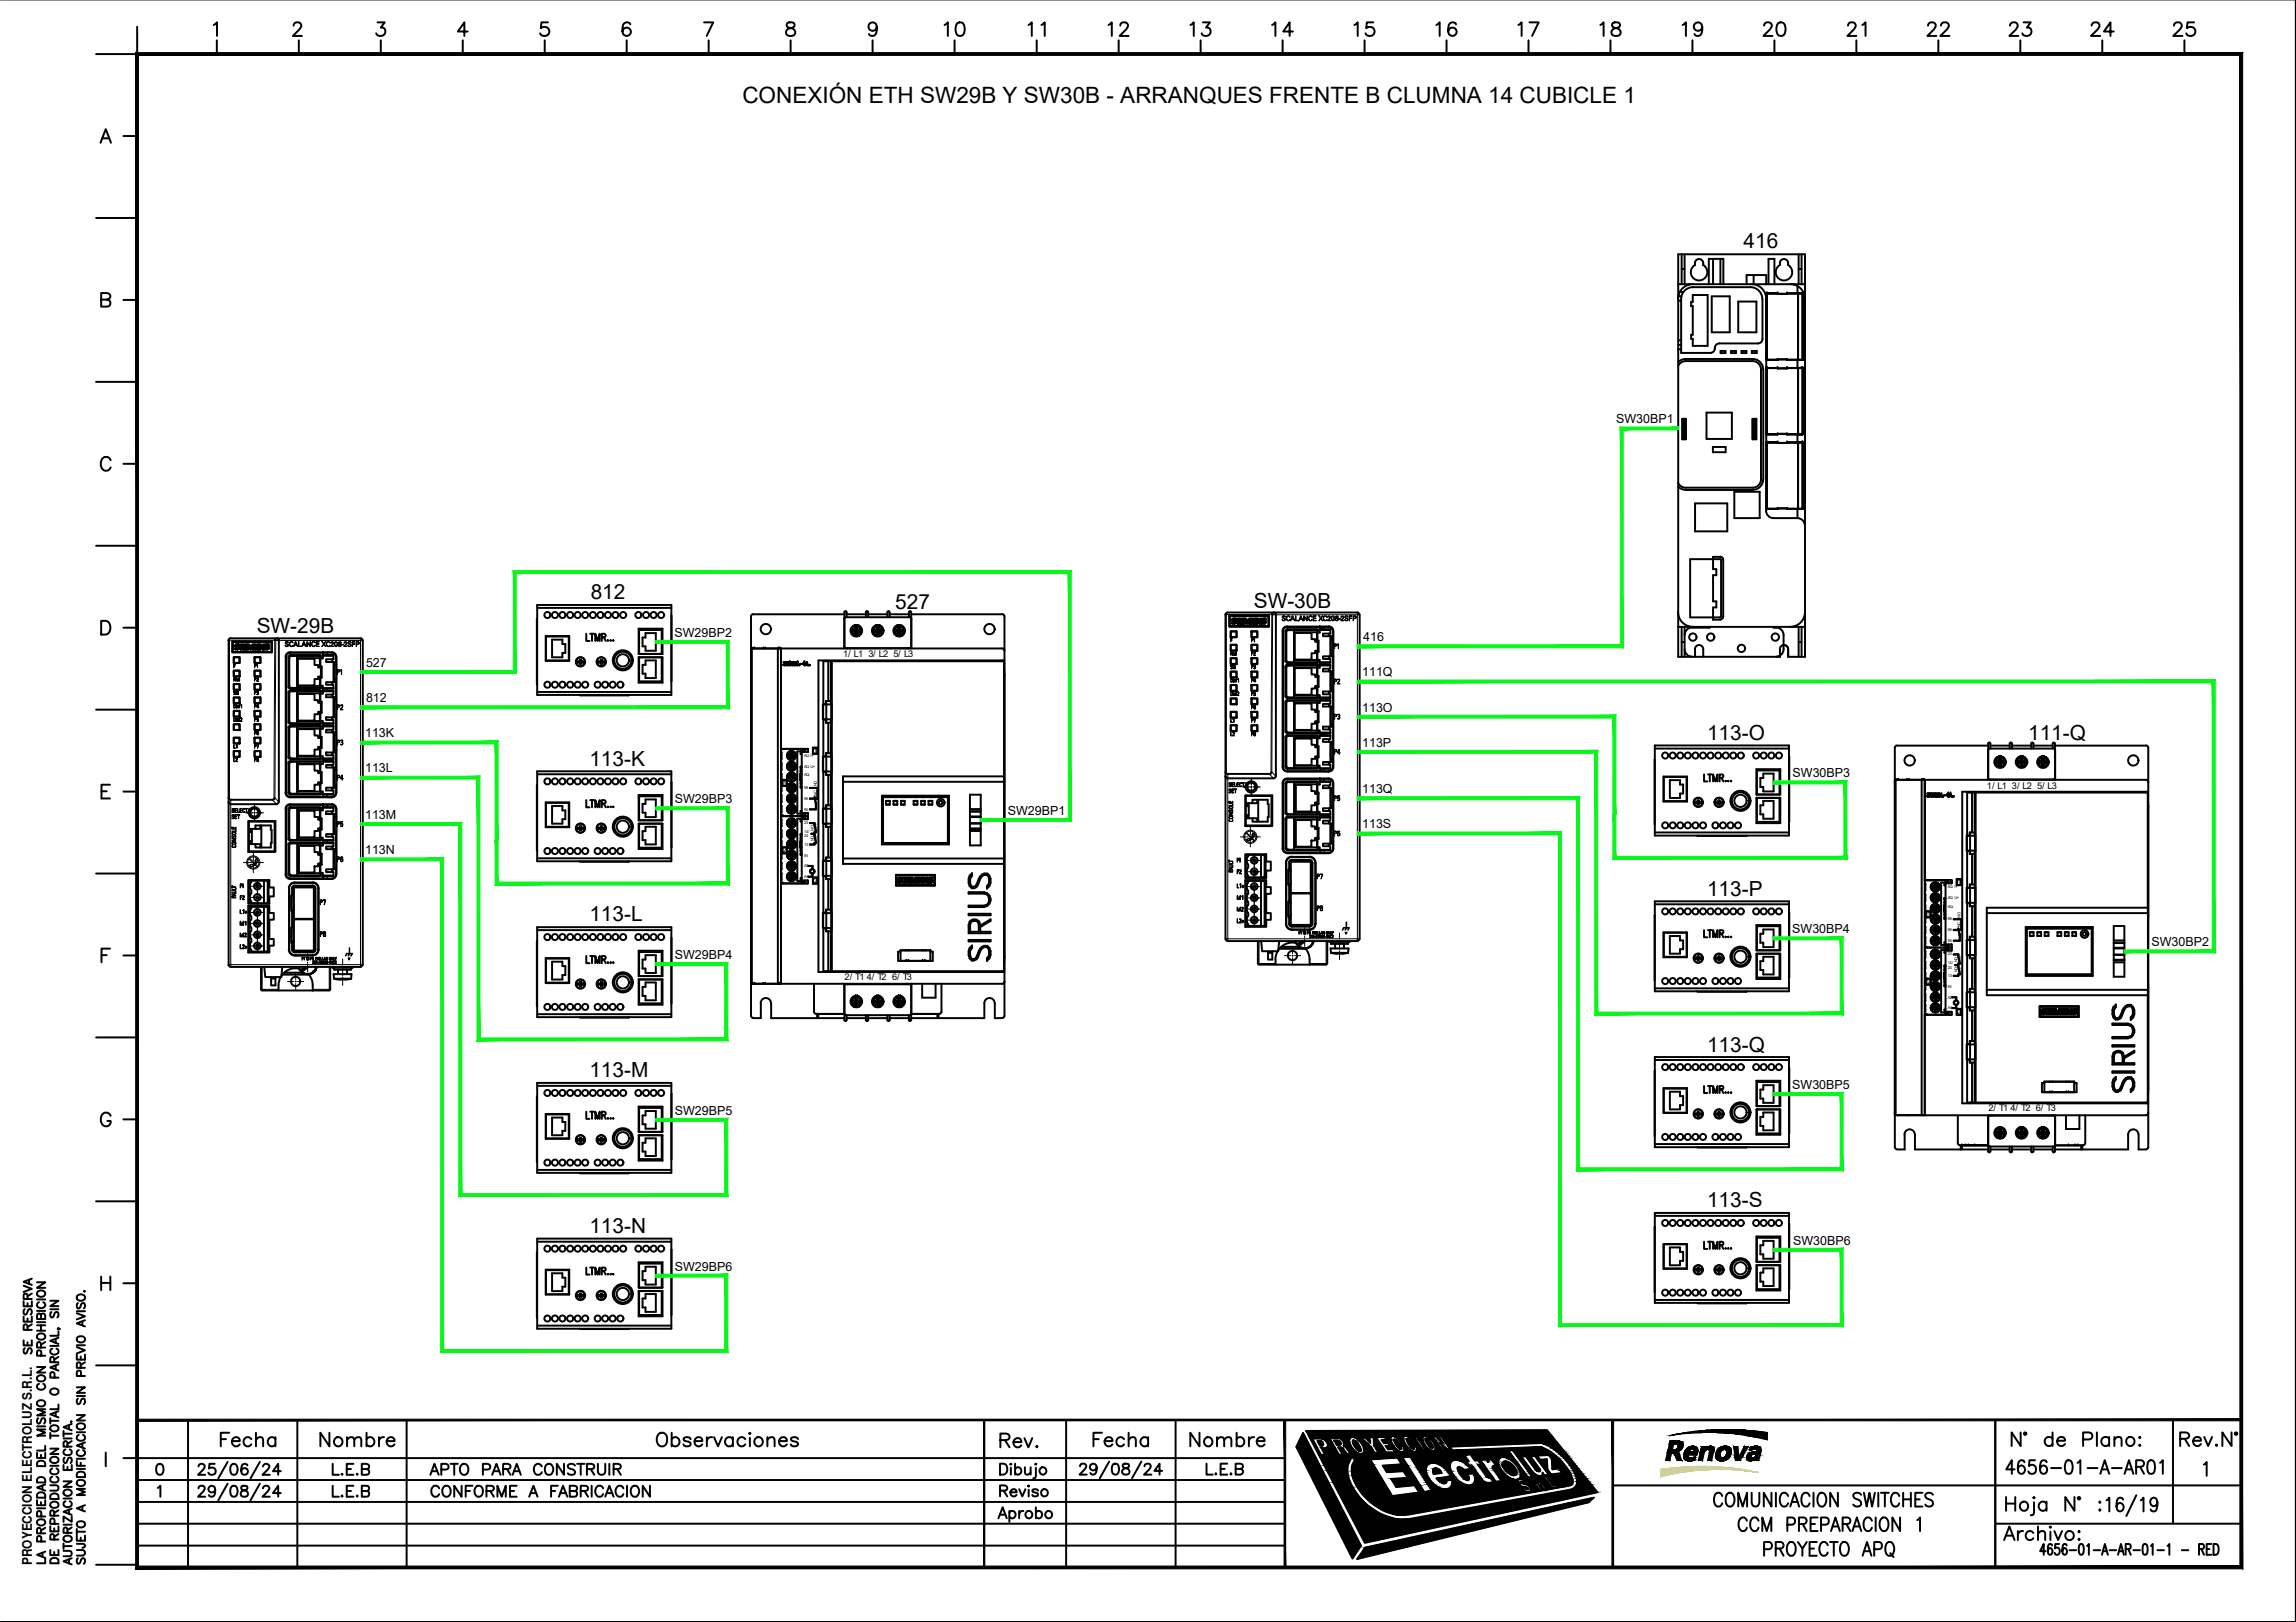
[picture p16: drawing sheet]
<svg xmlns="http://www.w3.org/2000/svg" width="297mm" height="210mm" viewBox="0 0 297 210" stroke-linecap="round" stroke-linejoin="round" font-family="sans-serif">
<defs><g id="words">
<g font-size="4.9">
<text x="121.4" y="6">10</text>
<text x="132.3" y="6">11</text>
<text x="142.5" y="6">12</text>
<text x="153.1" y="6">13</text>
<text x="163.7" y="6">14</text>
<text x="174.3" y="6">15</text>
<text x="184.9" y="6">16</text>
<text x="195.4" y="6">17</text>
<text x="206" y="6">18</text>
<text x="217" y="6">19</text>
<text x="227.2" y="6">20</text>
<text x="238.1" y="6">21</text>
<text x="248.4" y="6">22</text>
<text x="258.9" y="6">23</text>
<text x="269.5" y="6">24</text>
<text x="280.1" y="6">25</text>
<text x="27.5" y="188.4">Fecha</text>
<text x="40.6" y="188.4">Nombre</text>
<text x="128.4" y="188.4">Rev.</text>
<text x="140.4" y="188.4">Fecha</text>
<text x="153.1" y="188.4">Nombre</text>
</g>
<text font-size="2.9" x="96" y="13.3">CONEXIÓN ETH SW29B Y SW30B - ARRANQUES FRENTE B CLUMNA 14 CUBICLE 1</text>
<g font-size="2.7">
<text x="225.6" y="32.1">416</text>
<text x="76.4" y="77.5">812</text>
<text x="33.2" y="82">SW-29B</text>
<text x="115.8" y="78.8">527</text>
<text x="162.2" y="78.6">SW-30B</text>
<text x="220.8" y="95.8">113-O</text>
<text x="262.4" y="95.8">111-Q</text>
<text x="76.2" y="99.1">113-K</text>
<text x="76.2" y="119.2">113-L</text>
<text x="220.8" y="115.9">113-P</text>
<text x="220.8" y="136.1">113-Q</text>
<text x="76.2" y="139.4">113-M</text>
<text x="76.2" y="159.6">113-N</text>
<text x="220.8" y="156.2">113-S</text>
</g>
<text font-size="1.7" x="4.1" y="202.5" transform="rotate(-90 4.1 202.5)">PROYECCION ELECTROLUZ S.R.L.</text>
<g font-size="1.6">
<text x="209.1" y="54.8">SW30BP1</text>
<text x="87.3" y="82.4">SW29BP2</text>
<text x="176.4" y="83">416</text>
<text x="47.4" y="86.3">527</text>
<text x="176.2" y="87.5">111Q</text>
<text x="47.2" y="95.4">113K</text>
<text x="47.4" y="90.9">812</text>
<text x="176.2" y="92.1">113O</text>
<text x="47.2" y="100">113L</text>
<text x="176.2" y="96.6">113P</text>
<text x="231.9" y="100.6">SW30BP3</text>
<text x="47.2" y="106">113M</text>
<text x="87.3" y="103.9">SW29BP3</text>
<text x="130.4" y="105.4">SW29BP1</text>
<text x="176.2" y="102.7">113Q</text>
<text x="176.2" y="107.2">113S</text>
<text x="47.2" y="110.5">113N</text>
<text x="87.3" y="124.1">SW29BP4</text>
<text x="231.9" y="120.8">SW30BP4</text>
<text x="278.3" y="122.5">SW30BP2</text>
<text x="231.9" y="140.9">SW30BP5</text>
<text x="87.3" y="144.3">SW29BP5</text>
<text x="232" y="161.2">SW30BP6</text>
<text x="87.3" y="164.4">SW29BP6</text>
</g>
<g font-size="1.2">
<text x="109.1" y="85.1">1/ L1</text>
<text x="112.3" y="85.1">3/ L2</text>
<text x="115.6" y="85.1">5/ L3</text>
<text x="257.1" y="102.1">1/ L1</text>
<text x="260.3" y="102.1">3/ L2</text>
<text x="263.6" y="102.1">5/ L3</text>
<text x="109.3" y="126.8">2/ T1</text>
<text x="112.1" y="126.8">4/ T2</text>
<text x="115.4" y="126.8">6/ T3</text>
<text x="257.2" y="143.8">2/ T1</text>
<text x="260.1" y="143.8">4/ T2</text>
<text x="263.4" y="143.8">6/ T3</text>
</g>
<g font-size=".8">
<text x="101.3" y="101.6">1</text>
<text x="105.3" y="97.4">1</text>
<text x="101.3" y="110.3">2</text>
<text x="105.3" y="114.2">2</text>
<text x="249.3" y="118.6">1</text>
<text x="253.3" y="114.4">1</text>
<text x="249.3" y="127.3">2</text>
<text x="253.3" y="131.2">2</text>
</g>
<g font-size=".5">
<text x="104" y="97.9">AQ I+</text>
<text x="104" y="99.3">AQ U+</text>
<text x="104" y="100.4">AQ-</text>
<text x="105.7" y="101.7" transform="rotate(-90 105.7 101.7)">NO</text>
<text x="104" y="102.1">98</text>
<text x="104" y="103.5">96</text>
<text x="104" y="104.9">95</text>
<text x="104" y="106.7">23</text>
<text x="104" y="107.8">14/</text>
<text x="105.3" y="107.5" transform="rotate(-90 105.3 107.5)">NO</text>
<text x="105.7" y="102.9" transform="rotate(-90 105.7 102.9)">NC</text>
<text x="104" y="109.5">13</text>
<text x="104" y="110.8">IN</text>
<text x="104" y="112.2">A2</text>
<text x="104" y="113.6">A1</text>
<text x="104" y="108.4">24</text>
<text x="105.3" y="108.8" transform="rotate(-90 105.3 108.8)">NO</text>
<text x="252" y="114.9">AQ I+</text>
<text x="252" y="116.3">AQ U+</text>
<text x="252" y="119.1">98</text>
<text x="252" y="117.4">AQ-</text>
<text x="253.6" y="119.9" transform="rotate(-90 253.6 119.9)">NC</text>
<text x="253.6" y="118.7" transform="rotate(-90 253.6 118.7)">NO</text>
<text x="252" y="120.5">96</text>
<text x="252" y="121.9">95</text>
<text x="252" y="123.6">23</text>
<text x="252" y="124.8">14/</text>
<text x="252" y="125.4">24</text>
<text x="253.3" y="125.8" transform="rotate(-90 253.3 125.8)">NO</text>
<text x="253.3" y="124.5" transform="rotate(-90 253.3 124.5)">NO</text>
<text x="252" y="126.5">13</text>
<text x="252" y="127.8">IN</text>
<text x="252" y="129.2">A2</text>
<text x="252" y="130.6">A1</text>
</g>
<g font-size=".2">
<text x="105.8" y="107.7" transform="rotate(-90 105.8 107.7)">BYPASSED</text>
<text x="105.8" y="109" transform="rotate(-90 105.8 109)">ON/ RUN</text>
<text x="253.8" y="124.7" transform="rotate(-90 253.8 124.7)">BYPASSED</text>
<text x="253.8" y="126" transform="rotate(-90 253.8 126)">ON/ RUN</text>
</g>
</g></defs>
<!-- layer: 1 -->
<g fill="none" stroke="#000" stroke-width=".13">
<path d="M158.5 79.5h.1M158.6 79.5h-.1M158.7 79.5h5.8M158.7 79.5v20.4M158.8 79.3l-.1 .2M164.5 79.5h.1M164.5 79.5l-.1-.2h.2v.3M164.5 79.5l-.1 20.4M164.6 79.6h11v41.9h-16.8v-21.3M164.6 79.5l-.1 20.4M175.6 79.3v.3h.3M29.7 82.9h-.1"/>
<path d="M29.8 82.6l-.1 .2h-.1M30.4 83.6v.1M30.6 83.7h.1M30.6 83.5h.1M30.7 83.5h.1M30.7 84h.1M30.7 83.8h.1M30.8 84h.1M34.3 83.6v.1M34.4 83.7h.1M34.5 83.5h.1M34.6 83.5h.1"/>
<path d="M34.6 84h.1M34.6 83.8h.1M34.7 84h.1M35.5 82.9h.2M35.5 82.9l-.1-.3h.2l.1 .3M35.5 82.9h-5.8v20.4l.2 .1M35.5 82.9h.1M35.5 82.9l-.1 20.4-.1 .1M35.7 82.9h10.9v41.9h-16.7v-21.2M35.7 82.9l-.1 20.4M37 85v.1M37.3 98.7l.1 .1"/>
<path d="M37.3 94.2h.1M37.3 89.6l.1 .1M37.3 85.1l.1 .1M37.4 97.9l-.1 .1M37.4 93.4h-.1M37.4 88.8l-.1 .1M37.5 98.5l.2 .1M37.5 93.9l.2 .1M37.5 89.4l.2 .1M37.5 84.4l.1 .1M37.6 84.8l.1 .1M37.7 98.1l-.2 .1"/>
<path d="M37.7 93.6l-.2 .1M37.7 89l-.2 .1M42.3 84.4v.4M42.3 89.1v.3M42.3 93.7v.2M42.3 98.2v.3M42.9 84.4h.1M43.2 90.6h.3M43.2 87.9h.3M43.2 99.7h.3M43.2 97h.3M43.2 92.5h.3"/>
<path d="M43.2 95.1h.3M43.2 86h.3M43.5 85h.1M46.6 82.6v.3h.3M158.5 100l.2 .2h.1M158.6 99.9h-.1M158.7 99.9l.1 .2M159.4 80.3h.1M159.5 80.4h.1M159.6 80.2h.1M159.7 80.2h.1M159.7 80.5h.1"/>
<path d="M159.7 80.7h.1M159.8 80.7h.1M163.3 80.3h.1M163.4 80.4h.1M163.5 80.2h.1M163.6 80.2h.1M163.6 80.7h.1M163.6 80.5h.1M163.7 80.7h.1M164.4 99.9h.1M164.4 99.9l-.1 .2M164.5 99.9v.2l-.2 .1 .5 .5"/>
<path d="M164.5 99.9l.6 .5M165.9 81.7h.1M166 99.2l-.1 .1M166.3 95.4l.1 .1M166.3 90.8l.1 .1M166.3 86.3l.1 .1M166.3 81.7l.1 .1M166.4 99.1l-.1 .1M166.4 94.6l-.1 .1M166.4 90l-.1 .1M166.4 85.5h-.1M166.5 95.2h.2"/>
<path d="M166.5 90.6l.2 .1M166.5 86l.2 .1M166.5 81.1h.1M166.6 99.8l-.1 .1M166.6 81.4l.1 .1M166.7 94.8l-.2 .1M166.7 90.2l-.2 .1M166.7 85.7l-.2 .1M166.7 99.4l-.1 .1M171.3 81.1v.3M171.3 85.8v.2M171.3 90.4v.2"/>
<path d="M171.3 94.9v.2M171.3 99.5v.3M171.9 99.8v.1M171.9 81.1h.1M172.2 87.2h.3M172.2 84.6h.3M172.2 96.3h.3M172.2 93.7h.3M172.2 89.1h.3M172.2 91.8h.3M172.2 98.2h.3M172.2 82.7h.3"/>
<path d="M172.5 99.2v.1M172.5 81.7h.1M29.6 103.3v.2l.3 .1M29.7 103.2l-.1 .1M29.9 103.4h5.4v.2h-5.4zM35.5 103.2l.1 .1M35.6 103.3l-.1 .1-.2 .2 .5 .5M35.6 103.3l.5 .5M37 104.7h.1M37 113.1v.1M37 102.5v.1M37.3 109.3l.1 .1"/>
<path d="M37.3 104.7l.1 .2M37.4 115h.1M37.4 108.5l-.1 .1M37.4 113l-.1 .1M37.4 102.4l-.1 .1M37.5 109l.2 .1M37.5 104.1l.1 .1M37.6 104.5l.1 .1M37.6 113.7h-.1M37.6 103.1l-.1 .1M37.7 108.7l-.2 .1M37.7 113.3l-.1 .1"/>
<path d="M37.7 102.7l-.1 .1M37.9 116h.1M37.9 114.8h.1M38.1 114.2v.1M38.1 118.9v.1M40.5 114.2v.1M40.5 118.9v.1M41.2 115h.1M42.3 102.8v.4M42.3 104.1v.4M42.3 108.8v.2M42.3 113.4v.3"/>
<path d="M42.9 113.7h.1M42.9 103.2h.1M42.9 104.1h.1M43.2 105.7h.3M43.2 107.6h.3M43.2 110.3h.3M43.2 112.2h.3M43.2 101.6h.3M43.5 113.1v.1M43.5 102.6h.1M43.5 104.7h.1M158.8 100.1h5.5v.1h-5.5z"/>
<path d="M165.9 101.3l.1 .1M166 109.8h-.1M166.3 106h.1M166.3 101.4l.1 .1M166.4 119.6h.1M166.4 111.6h.1M166.4 105.1l-.1 .1M166.4 109.7l-.1 .1M166.5 105.7l.2 .1M166.5 100.7l.1 .1M166.6 110.4h-.1M166.6 101.1l.1 .1"/>
<path d="M166.7 105.4h-.2M166.7 110l-.1 .1M166.9 119.7h.1M166.9 112.7h.1M166.9 116.9h.1M166.9 111.5h.1M167.1 110.9h.1M167.1 115.6h.1M169.4 110.9h.1M169.4 115.6h.1M170.2 119.6h.1M170.2 111.6h.1"/>
<path d="M171.3 100.8v.3M171.3 105.5v.2M171.3 110.1v.3M171.9 110.4h.1M171.9 100.7v.1M172.2 102.4h.3M172.2 104.3h.3M172.2 106.9h.3M172.2 108.8h.3M172.5 109.8h.1M172.5 101.3v.1M29.6 124.8h.3v.3"/>
<path d="M33.8 128h2.2M33.9 125.1v3.1M36.8 125.9h2.3M37.4 122.9h.1M37.9 123h.1M37.9 120.3h.1M38.1 123.6v.1M38.8 125.1l.1 .4M40.5 123.6v.1M40.8 125.1a1.04 1.04 0 0 1-1.7 .6M41.2 122.9h.1M42.6 125.1v2.9h-2.1"/>
<path d="M42.7 128h-.1v.2M46.9 124.8h-.3v.3M158.5 121.5h.3v.3M162.7 124.7h2.3M162.9 121.8v3M165.7 122.5h2.4M167.1 120.3h.1M167.8 121.8l.1 .4M169.4 120.3h.1M169.8 121.8a1.04 1.04 0 0 1-1.7 .6M171.6 121.8v2.9h-2.2M171.7 124.7h-.1v.1"/>
<path d="M175.9 121.5h-.3v.3"/>
<circle cx="32.9" cy="105.2" r=".48"/>
<circle cx="161.9" cy="101.8" r=".48"/>
</g>
<g fill="none" stroke="#000" stroke-width=".25">
<path d="M158.5 79.5l.1 42.1 .2 .2h16.8l.2-.2 .1-.1M159.1 79.7v1.4M159.1 79.7h5M164.1 79.7l.1 1.4M164.6 79.5h-.1M164.8 79.3h-6h-.1l-.2 .2M164.8 79.3h10.8h.1l.2 .2M164.8 79.3h.1l.2 .2v20.9M175.9 79.6v41.9M29.6 82.9v41.9M29.8 82.6l-.2 .2M29.9 82.6h5.9"/>
<path d="M30.1 84.4h5.1M30.1 83v1.4M30.1 83.1h5.1M30.1 83h5.1M30.1 84.4h5h-5v-1.3h5v1.3M30.2 95.5h.8v.7h-.8zM30.2 93.7h.8v.8h-.8zM30.2 92h.8v.7h-.8zM30.2 90.2h.8v.8h-.8zM30.2 88.5h.8v.8h-.8zM30.2 86.8h.8v.7h-.8zM30.2 97.2h.8v.8h-.8z"/>
<path d="M30.2 85h.8v.8h-.8zM30.3 85.1h.7v.7h-.7zM30.3 86.8h.7v.7h-.7zM30.3 88.5h.7v.8h-.7zM30.3 90.3h.7v.7h-.7zM30.3 92h.7v.7h-.7zM30.3 93.7h.7v.8h-.7zM30.3 95.5h.7v.7h-.7zM30.3 97.2h.7v.7h-.7zM30.4 83.6v.1M30.4 83.6h.1M30.4 84h.1"/>
<path d="M30.5 83.4l-.1 .2 .1 .1M30.6 83.5v.1M30.6 83.9h-.2v.1M30.6 83.5h.3M30.6 83.6l.2 .1M30.7 83.3l.2 .1v.1M30.7 83.4h-.2M30.7 83.8h.1M30.7 83.8l-.1 .1M30.7 83.8l-.1-.1 .1 .1M30.8 84h-.4M30.8 84h-.1"/>
<path d="M30.8 83.7a.18 .18 0 0 1 .1 .2 .18 .18 0 0 1-.1 .1M30.9 83.5h.1M30.9 83.9h.1M30.9 83.8l-.1 .2M31.1 84v-.6h.2v.6M31.1 84h.2zM31.4 84v-.6h.5v.1h-.3v.1h.3v.1h-.3v.2h.3v.1M31.4 84h.5zM31.6 83.5h.3M31.6 83.7h.3M31.9 83.7h.1M31.9 83.5h.1"/>
<path d="M31.9 84h.1M32 84h.2M32.2 83.6l.2 .4h.1l.2-.4M32.2 84h-.2v-.6h.3l.2 .4 .1-.4h.2v.6M32.2 83.6v.4M32.4 84h.1M32.7 84h.1zM32.7 83.6v.4M32.8 84h.1M32.9 86.8h.8v.7h-.8zM32.9 85h.8v.8h-.8zM32.9 95.5h.8v.7h-.8z"/>
<path d="M32.9 93.7h.8v.8h-.8zM32.9 92h.8v.7h-.8zM32.9 90.2h.8v.8h-.8zM32.9 88.5h.8v.8h-.8zM32.9 97.2h.8v.8h-.8zM32.9 85.1h.8v.7h-.8zM32.9 90.3h.8v.7h-.8zM32.9 97.2h.8v.7h-.8zM33 84h.1M33 84h.5h-.5v-.6h.5v.1h-.3v.1h.3v.1h-.3v.2h.3v.1M33.2 83.5h.3M33.2 83.7h.3"/>
<path d="M33.5 83.7h.1M33.5 83.5h.1M33.6 84v-.6h.2l.3 .4v-.4h.1v.6M33.6 84h.1zM33.7 84h.1M33.7 83.6l.3 .4-.3-.4M33.7 83.6v.4M34 84h.2zM34 84h.1M34.3 83.6h.1M34.3 83.6v.1M34.3 84h.1"/>
<path d="M34.4 83.4l-.1 .2 .1 .1M34.4 83.7l.2 .1M34.5 83.5v.1M34.5 83.5h.2M34.5 83.6l.2 .1M34.5 83.9h-.2v.1M34.6 83.3l.2 .1v.1M34.6 83.4h-.2M34.6 83.8v.1M34.6 83.8l-.1 .1M34.7 84h-.4M34.7 84h-.1"/>
<path d="M34.7 83.7a.18 .18 0 0 1 .1 .2 .18 .18 0 0 1-.1 .1M34.8 83.5h.1M34.8 83.9h.1M34.8 83.8l-.1 .2M35.2 83v1.4M35.7 82.8h-.2M35.8 82.6l.3 .2v21M35.8 82.6h10.8M37 85v17.6M37 85.1v17.4M37.3 98l.1 .1 .1 .1M37.3 93.4l.1 .2 .1 .1"/>
<path d="M37.3 88.9l.1 .1 .1 .1M37.3 85.1v3.8M37.3 89.6v3.8M37.3 94.2v3.8M37.3 98.7v3.8M37.4 93.3l.1 .2 .2 .1M37.5 84.4a.58 .58 0 0 0-.6 .6M37.5 98.5l-.1 .1-.1 .1M37.5 93.9l-.1 .1-.1 .2M37.5 89.4h-.1l-.1 .2M37.5 98.2h4v-.1h.3v.5l-4.3-.1M37.5 93.7h4v-.1h.3v.4h-.3v-.1h-4"/>
<path d="M37.5 89.1h4v-.1h.3v.5h-.3v-.1h-4M37.5 84.4h5.4a.58 .58 0 0 1 .6 .6M37.6 84.5a.58 .58 0 0 0-.6 .6M37.6 84.8l-.3 .1v.2M37.6 84.5h4.2v.4h-.3v-.1h-3.9M37.7 93.6h3.8v-.3h.3v.3h1.3M37.7 84.9l-.2 .1-.1 .2 .1 3.7 4 .1M37.7 84.9h3.8v.3h.3v-.3M38.4 84.9v4.1M38.4 89.5v4.1M38.4 94v4.1M38.4 98.6v4.1"/>
<path d="M38.5 98.9h2.2v.8h.5v.3h.3v1.2h-.3v.4h-.5v.8h-2.2zM38.5 94.4h2.2v.8h.5v.3h.3v1.2h-.3v.3h-.5v.8h-2.2zM38.5 89.8h2.2v.8h.5v.3h.3v1.2h-.3v.3h-.5v.9h-2.2zM38.5 85.3h2.2v.8h.5v.3h.3v1.2h-.3v.3h-.5v.8h-2.2zM41.5 98.9v1h.1v1.5h-.1v1M41.5 94.3v1h.1v1.5h-.1v1M41.5 89.8v1h.1v1.5h-.1v1M41.5 85.2v1h.1v1.5h-.1v1M41.5 89v-.3h.3v.3h1.3M41.6 86.3h-.2v-1.1h-3v3.6h3v-1.1h.2M41.6 99.9h-.2v-1.1h-3v3.6h3v-1.1h.2M41.6 95.4h-.2v-1.1h-3v3.6h3v-1.1h.2"/>
<path d="M41.6 90.8h-.2v-1.1h-3v3.6h3v-1.1h.2M41.7 93.9h1.4v.5h-.1v.4h.2M41.7 89.1h1.4v-.5h-.1v-.3h.5v1.9h-.3M41.7 89.3l1.4 .1v.5h-.1v.3h.2M41.7 84.7h.6M41.7 98.4l.6 .1M41.8 84.5h.1M41.8 84.9h1.3M42.2 97.4h.8v.3h-.8zM42.2 92.8h.8v.4h-.8zM42.3 98.2h-.6M42.3 98.5h.8v.5h-.1v.3h.2"/>
<path d="M42.3 84.8h.8v.5h-.9v.4h.8M42.9 84.4a.58 .58 0 0 1 .6 .6v.7h-.3M42.9 84.4l-1.2 .1M43 99h-.8v.3h.8M43 97.4h.5v1.9h-.3M43 94.4h-.8v.4h.8M43 92.8h.5v2h-.3M43 89.9h-.8v.3h.8M43 88.3h-.8v.3h.8M43 85.3v.4h.2M43 93.2h.1v.5h-1.4M43 97.7h.1v.5h-.8"/>
<path d="M43.1 98.6h-1.3v.3h-.3v-.3h-3.8l-.2 .1-.1 .1v3.6l.2 .3h3.9v-.3h.3v.3M43.1 94h-1.3v.3h-.3v-.3h-3.8l-.2 .1-.1 .1 .1 3.9h.2h3.8v-.3h.3v.3h1.3M43.1 89.5h-1.3v.3h-.3v-.3h-4l-.1 3.9M43.1 85.7v2.6M43.1 90.2v2.6M43.1 94.8v2.6M43.1 99.3v2.6M43.2 90.6v1.9M43.2 99.7v1.9M43.2 95.1v1.9M43.2 86v1.9M43.2 85.7v.3"/>
<path d="M43.2 87.9v.4M43.2 90.2v.4M43.2 92.5v.3M43.2 94.8v.3M43.2 97v.4M43.2 99.3v.4M43.5 85.7v2.6M43.5 90.2v2.3M43.5 94.8v2.6M43.5 99.3v2.6M43.5 92.5v.3M43.5 85v17.6"/>
<path d="M46.6 82.6h.2l.1 .3M46.9 82.9v41.9M158.5 99.9v.1M159.1 81.1h5.1M159.1 81l5 .1h-5v-1.4h5v1.3M159.2 92.1h.8v.8h-.8zM159.2 90.4h.8v.8h-.8zM159.2 88.6h.8v.8h-.8zM159.2 86.9h.8v.8h-.8zM159.2 85.2h.8v.8h-.8zM159.2 83.4h.8v.8h-.8zM159.2 93.8h.8v.8h-.8z"/>
<path d="M159.2 81.7h.8v.8h-.8zM159.2 81.7h.8v.7h-.8zM159.2 83.5h.8v.7h-.8zM159.2 85.2h.8v.7h-.8zM159.2 86.9h.8v.7h-.8zM159.2 88.7h.8v.7h-.8zM159.2 90.4h.8v.7h-.8zM159.2 93.9h.8v.7h-.8zM159.4 80.2v.1M159.4 80.2h.1M159.4 80.7h.1M159.4 80.6v.1"/>
<path d="M159.4 80.3l.3 .2M159.5 80.4l.2 .1M159.6 80.2h.1M159.6 80.1l.3 .1M159.6 80.2l.2 .1a.18 .18 0 0 1 .1 .2 .18 .18 0 0 1-.1 .2M159.7 80.5h.1M159.7 80.5l-.1 .1-.2-.1M159.8 80.7h-.4M159.9 80.2h.1M159.9 80.2a.24 .24 0 0 0-.3-.2 .24 .24 0 0 0-.2 .3M159.9 80.5l-.1 .2M159.9 80.5h.1"/>
<path d="M160.1 80.7h.2h-.2v-.7h.2v.7M160.4 80.7v-.7h.5v.2h-.3v.1h.3v.1h-.3v.2h.3v.1M160.4 80.7h.5zM160.6 80.2h.3M160.9 80.4h-.3M160.9 80.2h.1M160.9 80.7h.1M161 80.7h.1M161.1 80.3l.2 .4h.2l.1-.4M161.1 80.7h-.1v-.7h.2l.2 .4 .2-.4h.2v.7M161.1 80.7v-.4l.2 .4h.2l.1-.4v.4M161.3 80.7h.1"/>
<path d="M161.6 80.7h.2zM161.8 80.7h.1M161.9 83.4h.8v.8h-.8zM161.9 81.7h.8v.8h-.8zM161.9 92.1h.8v.8h-.8zM161.9 90.4h.8v.8h-.8zM161.9 88.6h.8v.8h-.8zM161.9 86.9h.8v.8h-.8zM161.9 85.2h.8v.8h-.8zM161.9 93.8h.8v.8h-.8zM161.9 81.7h.8v.7h-.8zM161.9 83.5h.8v.7h-.8z"/>
<path d="M161.9 85.2h.8v.7h-.8zM161.9 86.9h.8v.7h-.8zM161.9 88.7h.8v.7h-.8zM161.9 90.4h.8v.7h-.8zM161.9 93.9h.8v.7h-.8zM162 80.7h.1M162 80.7h.5h-.5v-.7h.5v.2h-.3v.1h.2v.1h-.2v.2h.3v.1M162.2 80.2h.3M162.4 80.4h-.2M162.5 80.2h.1M162.6 80.7v-.7h.2l.2 .5v-.5h.2v.7M162.6 80.7h.1z"/>
<path d="M162.7 80.7h.1M162.7 80.3v.4M163 80.7l-.3-.4 .3 .4M163 80.7h.2zM163 80.7h.1M163.3 80.2v.1M163.3 80.2h.1M163.3 80.7h.1M163.3 80.5v.2M163.3 80.3l.3 .2M163.5 80.2h-.1M163.5 80.2l.2 .1a.18 .18 0 0 1 .1 .2 .18 .18 0 0 1-.1 .2"/>
<path d="M163.6 80.5h.1M163.6 80.5l-.1 .1-.2-.1M163.7 80.7h-.4M163.7 80a.27 .27 0 0 0-.3 0 .27 .27 0 0 0-.1 .3M163.7 80.2l-.2-.1v.1M163.8 80.2h.1M163.8 80v.2M163.8 80.5l-.1 .2M163.8 80.5h.1M165.9 81.7v17.6a.58 .58 0 0 0 .6 .5M166 99.2a.58 .58 0 0 0 .6 .6h4.1v-.4M166 81.7v17.5"/>
<path d="M166.3 99.2v.2l.3 .1M166.3 90.1l.1 .1 .1 .1M166.3 90.8v3.8l.1 .2 .1 .1M166.3 81.7v3.8l.1 .2 .1 .1M166.4 81.8v3.7l.1 .1 .1 .1M166.5 81.1a.58 .58 0 0 0-.6 .5M166.5 95.2h-.1l-.1 .2v3.8M166.5 90.6l-.1 .1-.1 .1M166.5 86l-.1 .1-.1 .2v3.8M166.5 94.9l4.2-.1v.4h-4.2M166.5 90.3h3.9v-.1h.3v.5l-4.2-.1M166.5 85.8h3.9v-.1h.3v.4h-.3v-.1h-3.9"/>
<path d="M166.5 99.9h5.4M166.5 81.1h5.4M166.6 81.1a.58 .58 0 0 0-.6 .6M166.6 81.1h4.1v.5h-.3v-.2h-3.8M166.6 81.4l-.3 .2v.1M166.6 95.2l-.1 .1-.1 .2v3.6l.1 .2 .2 .1M166.6 90.7l-.1 .1-.1 .1v3.7l.1 .1 .1 .1M166.6 86.1l-.2 .3v3.6l.1 .2h.1M166.7 95.2h3.7M166.7 90.7h3.7M166.7 90.2h3.7v-.2h.3v.2h1.4M166.7 85.7h3.7v-.3h.3v.3h1.4"/>
<path d="M166.7 94.8h3.7M166.7 99.4h3.7M167.4 81.5v4.2M167.4 86.1v4.1M167.4 90.7v4.1M167.4 95.2v4.2M167.5 95.6h2.2v.8h.4v.3h.4v1.2h-.4v.3h-.4v.8h-2.2zM167.5 91h2.2v.8h.4v.4h.4v1.1h-.4v.4h-.4v.8h-2.2zM167.5 86.5h2.2v.8h.4v.3h.4v1.2h-.4v.3h-.4v.8h-2.2zM167.5 81.9h2.2v.8h.4v.4h.4v1.1h-.4v.3h-.4v.9h-2.2zM170.4 95.5v1.1h.2v1.4h-.2v1.1M170.4 91v1h.2v1.5h-.2v1"/>
<path d="M170.4 86.4v1.1h.2v1.4h-.2v1.1M170.4 81.9v1h.2v1.5h-.2v1M170.4 99.4v-.3h.3v.3M170.4 95.2v.3h.3v-.3M170.4 94.8v-.3h.3v.3M170.4 90.7v.3h.3v-.3M170.4 81.5h-3.7l-.2 .1-.1 .2M170.4 81.6v.3h.3v-.3M170.6 82.9h-.2v-1.1h-3v3.6h3v-1.1h.2M170.6 96.6h-.2v-1.1h-3v3.6h3v-1.1h.2M170.6 92h-.2v-1.1h-3v3.6h3v-1.1h.2M170.6 87.5h-.2v-1.1h-3v3.6h3v-1.1h.2"/>
<path d="M170.7 95.1h1.4v.5h-.2v.4h.3M170.7 85.8h1.4v-.5h-.2v-.4h.6v2h-.3M170.7 81.4h1.4v.6h-.9v.3h.7M170.7 81.1h.3a1.55 1.55 0 0 1 1.3 .2l.2 .4M170.7 86h.6M170.7 90.6h.6M170.7 99.8h.6M170.7 99.8h.1M170.7 81.1h.1M170.7 99.4h-.3v.1h-3.8M170.7 99.4h1.4M170.7 81.5h1.4"/>
<path d="M170.7 90.7h1.4M170.7 95.2h1.4M170.7 94.8h1.4M171.2 94h.7v.4h-.7zM171.2 89.5h.7v.3h-.7zM171.3 90.6h.8v.5h-.2v.3h.3M171.3 86h.8v.5h-.2v.4h.3M171.9 81.1a.58 .58 0 0 1 .6 .5M171.9 98.6h-.7v.3h.9v.6h-1.4M171.9 98.9v-.3h.6v.6M171.9 95.6h-.7v.4h.7M171.9 94h.6v2h-.3"/>
<path d="M171.9 91.1h-.7v.3h.7M171.9 89.5h.6v1.9h-.3M171.9 86.5h-.7v.4h.7M171.9 84.9h-.7v.4h.7M171.9 82v.3h.3M171.9 89.8h.2v.6h-1.4M171.9 94.4h.2v.5h-1.4M172.1 86.1h-1.4v.3h-.3v-.3h-3.7M172.1 82.3v2.6M172.1 86.9v2.6M172.1 91.4v2.6M172.1 96v2.6"/>
<path d="M172.2 84.6v.3M172.2 98.2v.4M172.2 86.9v2.6M172.2 96v2.2M172.2 91.4v2.6M172.2 82.3v2.3M172.5 99.2a.58 .58 0 0 1-.6 .6h-.6M172.5 82.7v1.9M172.5 87.2v1.9M172.5 91.8v1.9M172.5 96.3v1.9M172.5 81.7v.6h-.3"/>
<path d="M172.5 81.7v17.6a.58 .58 0 0 1-.6 .5M29.6 103.8v.1l.2 .2h6M32.1 117.2h2.7v.9h.6v.9h-.6v2.5h.6v.9h-.6v.9h-2.7zM32.1 113.9h2.7v.9h.6v1.2h-.6v1h-2.7zM32.1 106.2h3.5v4.1h-3.5zM32.2 109.2v-.3h.2v.3M32.2 107.3h.8v-.5h2v.6h.1v1.7h-.1v.6h-2v-.5M32.2 106.2v2.7M32.2 109.2v1.1M32.2 106.3h3.3v3.9h-3.3M32.2 109.2h.8M32.4 108.9h.2v.3"/>
<path d="M32.4 107.3v.4h-.2M32.5 117.5a.96 .96 0 0 0 0 1.1v.4a.91 .91 0 0 0 0 1.1v.3M32.5 115.6a.96 .96 0 0 0 0 1.1M32.5 117.4h-.3v5.7h1.9M32.5 114h-.3v2.9h1.9M32.5 114v.1a.96 .96 0 0 0 0 1.1v.4M32.5 117.4h1.6M32.5 116.7v.2M32.5 117.4v.1M32.5 114h1.6M32.6 107.3v.4h-.2M32.6 107.7v1.2"/>
<path d="M33 109.2h.7v.5M33.2 116h.3v.3h-.3zM33.2 117.9h.3v.3h-.3zM33.2 114.5h.3v.3h-.3zM33.2 119.4h.3v.3h-.3zM33.7 106.8v.5h-.7M33.8 106.8v2.9M34.1 114h.5v2.9h-.5zM34.1 117.4h.5v5.7h-.5zM34.6 117.4h.1v5.7h-.1M34.6 114h.1v2.9h-.1M36.1 103.8l-.2 .2h-.1"/>
<path d="M36.9 113.2a.58 .58 0 0 0 .6 .5M36.9 102.6a.58 .58 0 0 0 .6 .6M37 104.7v8.5M37 113.1a.58 .58 0 0 0 .6 .6M37 102.5a.58 .58 0 0 0 .6 .6M37 104.7v8.4M37.3 102.5v.2l.3 .1M37.3 113.1v.1l.3 .2M37.3 108.5l.1 .2 .1 .1M37.3 104.7v3.9M37.3 109.3v3.8M37.4 115v7.9"/>
<path d="M37.4 115v7.9a.73 .73 0 0 0 .7 .7M37.4 108.5l.1 .1 .2 .1M37.5 104.1a.58 .58 0 0 0-.6 .6M37.5 109l-.1 .1-.1 .2M37.5 108.8h4v-.1h.3v.4M37.5 109h4v.1h.3M37.5 104.1h5.4a.58 .58 0 0 1 .6 .6M37.6 104.1a.58 .58 0 0 0-.6 .6M37.6 104.4l-.3 .2v.1M37.6 104.2h4.2v.4h-.3v-.1h-3.9M37.6 113.4h3.9v-.1h.3v.4h-4.2M37.7 108.7h3.8v-.3h.3v.3h1.3"/>
<path d="M37.8 115v.9h-.1v2h.1v2.1h-.1v2h.1v1.1l.3 .1M37.9 116h.1v-1.2h2.6v8.2h-2.6v-7M37.9 117.7h.1M38 118.9h2.6M38 119h2.6M38.1 114.6l-.3 .2v.2M38.1 114.2a.77 .77 0 0 0-.7 .8M38.1 114.2a.73 .73 0 0 0-.7 .8M38.1 114.3l2.3-.1a.73 .73 0 0 1 .8 .8M38.1 114.2h2.4M38.1 114.6h2.4M38.4 104.6v4.1"/>
<path d="M38.4 109.1v4.2M38.7 109.5h2v.8h.5v.3h.3v1.2h-.3v.3h-.5v.8h-2zM38.7 104.9h2v.8h.5v.4h.3v1.1h-.3v.3h-.5v.9h-2zM40.4 114.8h.2l.1 .2-.1 8-2.7 .1v-1.3M40.4 114.2a.77 .77 0 0 1 .8 .8M40.4 114.6h.2l.2 .4M40.5 114.8h-2.6v7M40.8 115v8.1l-.4 .1h-2.3M41.2 115v7.9a.73 .73 0 0 1-.8 .7h-2.3M41.2 115v7.9a.77 .77 0 0 1-.8 .7M41.5 109.4v1.1h.1v1.4h-.1v1.1M41.5 104.9v1h.1v1.5h-.1v1"/>
<path d="M41.5 109.1l-4 .1-.1 3.8 .2 .2 .1 .1h3.8v-.3h.3v.3M41.5 109.1v.3h.3v-.3M41.6 110.5h-.2v-1.1h-2.9v3.6h2.9v-1.1h.2M41.6 105.9h-.2v-1.1h-2.9v3.6h2.9v-1.1h.2M41.7 108.8h1.4v-.5h-.1v-.4h.5v2M41.7 109h1.4v.6h-.1v.3h.5M41.7 104.4l1.4 .1v.5h-.1M41.7 113.7h.6M41.7 103.1h.6M41.8 104.6v.3h-.3v-.3h-3.9l-.2 .2v3.7M41.8 104.2h.1M41.8 113.7h.1"/>
<path d="M41.8 103.1h.1M41.8 102.7h-.3v.1h-3.9M41.8 102.7v.4h-4.2M41.8 104.5h1.3M41.8 109.1h1.3M41.8 113.3h1.3M41.8 102.8h1.3M42.2 105h.8v.3h-.8zM42.3 113.7h.6M42.9 104.1a.58 .58 0 0 1 .6 .6v.6h-.3M42.9 104.1h-1.2M43 112.5h-.8v.4h.8"/>
<path d="M43 109.6h-.8v.3h.8M43 107.9h-.8v.4h.8M43 101.9h-.8v.4h.9v.5l-1.4 .1M43 102.3v-.4h.5v.7a.58 .58 0 0 1-.6 .6M43 105.3h.2M43.1 105.3v2.6M43.1 109.9v2.6M43.2 105.7v1.9M43.2 110.2v1.9M43.2 101.6v.3M43.2 105.3v.4M43.2 107.6v.3"/>
<path d="M43.2 109.9v.4M43.2 112.2v.3M43.5 113.1v-.6h-.5v.4h.1v.5h-1.4M43.5 109.9v2.2M43.5 105.3v.4M43.5 113.1a.58 .58 0 0 1-.6 .6M43.5 105.7v2.2M43.5 112.2v.3M43.5 113.2a.58 .58 0 0 1-.6 .5h-5.4M43.5 102.6a.58 .58 0 0 1-.6 .6h-5.4M43.5 104.7v8.5M161.1 113.9h2.7v.9h.6v.9h-.6v2.5h.6v.8h-.6v.9h-2.7z"/>
<path d="M161.1 110.5h2.7v1h.6v1.2h-.6v.9h-2.7zM161.1 102.9h3.5v4h-3.5zM161.2 105.9v-.4h.2v.4M161.2 103.9h.8v-.4h2v.6h.1v1.6h-.1v.6h-2v-.4M161.2 103h3.3v3.8h-3.3M161.2 102.9v2.6M161.2 105.9v1M161.2 105.9h.8M161.4 105.5h.2v.4M161.4 103.9v.4h-.2M161.5 117.1a.96 .96 0 0 0 0 1.1M161.5 118.5a.96 .96 0 0 0 0 1.1"/>
<path d="M161.5 114.2a.96 .96 0 0 0 0 1.1M161.5 115.6a.96 .96 0 0 0 0 1.1M161.5 110.8a.96 .96 0 0 0 0 1.1M161.5 112.2a.96 .96 0 0 0 0 1.2M161.5 114h-.3v5.8h1.9M161.5 110.6h-.3v2.9h1.9M161.5 114h1.6M161.5 110.6v.2M161.5 111.9v.4M161.5 113.4v.1M161.5 114v.2M161.5 115.3v.3"/>
<path d="M161.5 116.7v.4M161.5 118.2v.3M161.5 119.6v.2M161.5 110.6h1.6M161.6 103.9v.4h-.2M161.6 104.3v1.2M162 105.9h.7v.4M162.1 118.9h.3v.3h-.3zM162.1 112.7h.3v.3h-.3zM162.1 114.6h.3v.3h-.3zM162.1 117.5h.3v.3h-.3zM162.1 111.2h.3v.3h-.3z"/>
<path d="M162.1 116h.3v.3h-.3zM162.7 103.5v.4h-.7M162.8 103.5v2.8M163.1 110.6h.5v2.9h-.5zM163.1 114h.5v5.8h-.5zM163.6 114h.1v5.8h-.1M163.6 110.6h.1v2.9h-.1M165 100.4l-.1 .3h-.1h-6.1l-.2-.3M165.9 109.8a.58 .58 0 0 0 .6 .6M166 109.8a.58 .58 0 0 0 .6 .5M166.3 109.8v.1l.3 .1M166.4 119.6a.77 .77 0 0 0 .7 .7"/>
<path d="M166.4 111.6v8M166.4 119.6a.73 .73 0 0 0 .7 .7M166.4 106v3.6l.1 .3h.2M166.5 100.7a.58 .58 0 0 0-.6 .6v8.5M166.5 105.7l-.1 .1-.1 .1v3.9M166.5 105.4h4.2v.4M166.5 105.7l4.2 .1M166.5 100.7h5.4M166.5 110.4h5.4M166.6 101.1l-.3 .1v.2v3.8l.1 .2h.1M166.6 101.1h3.8v.1h.3v-.4h-4.1a.58 .58 0 0 0-.6 .6v8.4M166.6 110.1h3.8v-.2h.3v.5h-4.1"/>
<path d="M166.6 105.8l-.1 .1-.1 .1M166.7 105.4h3.7v-.3h.3v.3h1.4M166.7 110h3.7M166.8 119.6l.1 .3h.2M166.8 111.6v.9h-.1v2h.1v2.2h-.1v2h.1v.9M166.9 112.7l.1-1.2h2.6v8.2h-2.6v-7M166.9 118.5v1.3h2.5l.2-.3M166.9 114.4h.1M166.9 116.8h.1M166.9 118.5h.1M167 115.6h2.6M167.1 111.3l-.3 .1v.2"/>
<path d="M167.1 110.9a.77 .77 0 0 0-.7 .7M167.1 110.9a.73 .73 0 0 0-.7 .7v8M167.1 110.9h2.3a.77 .77 0 0 1 .8 .7M167.1 111.3h2.3M167.1 110.9h2.3M167.4 101.2v4.2M167.4 105.8v4.2M167.6 106.1h2.1v.8h.4v.4h.4v1.1h-.4v.4h-.4v.8h-2.1zM167.6 101.6h2.1v.8h.4v.3h.4v1.2h-.4v.3h-.4v.8h-2.1zM169.4 111.3l.3 .1 .1 .2M169.4 110.9a.73 .73 0 0 1 .7 .7l.1 8M169.6 111.6v-.1l-.2-.1h-2.5v7.1"/>
<path d="M169.7 111.6v7.9M169.8 119.6l-.2 .3h-.2h-2.3M169.8 111.6v8M170.1 119.6a.73 .73 0 0 1-.7 .7h-2.3M170.2 119.6a.77 .77 0 0 1-.8 .7h-2.3M170.2 111.6v8M170.4 106.1v1h.2v1.5h-.2v1M170.4 101.5v1.1h.2v1.4h-.2v1.1M170.4 101.2h-3.7l-.3 .2v3.7l.2 .2M170.4 101.2v.3h.3v-.3M170.4 109.9v-.3h.3v.3M170.6 107.2h-.2v-1.1h-2.9v3.6h2.9v-1.1h.2"/>
<path d="M170.6 102.6h-.2v-1.1h-2.9v3.6h2.9v-1.1h.2M170.7 110.1h1.4v-.6h-.2v-.3h.6v.6a.55 .55 0 0 1-.6 .6M170.7 105.5h1.4v-.5h-.2v-.4h.6v2h-.6v-.4h.2v-.5h-.8M170.7 100.8h.3a1.55 1.55 0 0 1 1.3 .1l.2 .4M170.7 101.1h.6M170.7 105.7h.6M170.7 110.3l.6 .1M170.7 105.8v.3h-.3v-.3h-3.7M170.7 100.8h.1M170.7 110.4h.1M170.7 101.2h1.4M170.7 105.8h1.4"/>
<path d="M170.7 110h1.4M171.2 101.7h.7v.3h-.7zM171.3 101.1h.8v.6h-.2M171.9 100.7a.58 .58 0 0 1 .6 .6v8.5M171.9 109.2h-.7v.3h.7M171.9 106.2h-.7v.4h.7M171.9 104.6h-.7v.4h.7M171.9 102h.3M172.1 102v2.6M172.1 106.6v2.6M172.2 102.3v1.9M172.2 104.3v.3"/>
<path d="M172.2 106.6v2.6M172.2 102v.4M172.5 109.8a.58 .58 0 0 1-.6 .6h-.6M172.5 102.3v1.9M172.5 106.9v1.9M172.5 101.4v.6h-.3M29.6 124.8v.2l.2 .1M29.9 125.1h16.7M32.5 120.4a.96 .96 0 0 0 0 1.1M32.5 121.5v.4a.96 .96 0 0 0 0 1.1v.1M33.2 122.3h.3v.3h-.3zM33.2 120.8h.3v.3h-.3z"/>
<path d="M33.8 125.1v2.9M33.8 128l.1 .2M34.2 125.1l.1 1.3h2.1l.1-1.3M35.1 126.4v1.1h.5v-1.1M35.1 126.6h.5M36 127.5v.7h-2.1M36 128.2h6.6M36.3 126.4l-.2 .5-.1 .6M36.5 126.1h3.4M36.8 125.9h2.3M37.4 122.9a.77 .77 0 0 0 .7 .7M37.9 120.2h.1"/>
<path d="M37.9 121.8h.1M38.1 123.7h2.4M38.6 125.1l.2 .5 .6-.5M38.7 125.3a2.21 2.21 0 0 0-2.3 1M38.9 125.5l.1 .1M39.1 125.8h.1M39.6 125.1l-.6 .5v.2l.9-.7M39.9 126.1a2.21 2.21 0 0 1 .6 1.4M40.5 127.5v.7M40.5 125.8h.1M41 125.1l-.3 .6-.5 .3-.6 .1-.6-.3M42.7 125.1v2.9"/>
<path d="M42.7 128l-.1 .2M43 125.1v.1h2.6v-.1M43.2 126.1h2.3l-.1 .6h-2.2zM43.2 126.6l.7 .2M43.2 125.2v.3h2.2v-.3M43.7 125.5v.6M44.9 125.5v.6M45.4 126.6l-.4 .1-1.1 .1M46.9 124.8l-.1 .3h-.2M162.7 121.8v2.9l.2 .1M163.2 121.8l.1 1.3h2.1l.1-1.3M164 123.1v1.1h.6v-1.1"/>
<path d="M164 123.3h.6M165 124.8h6.6M165.3 123.1l-.3 .8v.9h-2.1M165.5 122.8h3.4M165.8 122.5h2.3M167.6 121.8l.2 .4 .6-.4M167.7 122a2.21 2.21 0 0 0-2.3 1M167.9 122.2h.1M168.1 122.5h.1M168.6 121.8l-.6 .4v.2l.9-.6M168.9 122.7a2.7 2.7 0 0 1 .5 2.1M169.5 122.5h.1"/>
<path d="M170 121.8l-.4 .6-.4 .3h-.6l-.6-.3M171.7 124.7l-.1 .1M171.7 121.8v2.9M172 121.8v.1h2.6v-.1M172.1 122.7h2.4l-.1 .6h-2.2zM172.2 123.3l.7 .1M172.2 121.9v.2h2.2v-.2M172.7 122.1v.6M172.9 123.4h.8M173.9 122.1v.6M174.4 123.3l-.7 .1"/>
<circle cx="32.9" cy="105.2" r=".56"/>
<circle cx="32.9" cy="105.2" r=".73"/>
<circle cx="33.3" cy="118.1" r=".43"/>
<circle cx="33.3" cy="119.5" r=".43"/>
<circle cx="33.3" cy="114.7" r=".43"/>
<circle cx="33.3" cy="116.1" r=".43"/>
<circle cx="161.9" cy="101.8" r=".56"/>
<circle cx="161.9" cy="101.8" r=".73"/>
<circle cx="162.3" cy="117.6" r=".43"/>
<circle cx="162.3" cy="114.7" r=".43"/>
<circle cx="162.3" cy="111.3" r=".43"/>
<circle cx="162.3" cy="116.2" r=".43"/>
<circle cx="162.3" cy="112.8" r=".43"/>
<circle cx="162.3" cy="119.1" r=".43"/>
<circle cx="33.3" cy="122.4" r=".43"/>
<circle cx="33.3" cy="121" r=".43"/>
<circle cx="38.2" cy="127" r=".6"/>
<circle cx="167.2" cy="123.7" r=".6"/>
</g>
<!-- layer: 66 -->
<g fill="none" stroke="#000" stroke-width=".13">
<path d="M165.9 79.8l.1-.1h.3v.1l-.2-.1-.2 .1 .1 .1 .3 .2v.2h-.4v-.1l.1 .1 .3-.1-.4-.3zM166.5 79.8l.1-.1 .3 .1-.1 .1-.1-.2-.2 .2v.3l.2 .1 .2-.1-.1 .1h-.2l-.1-.1zM167.2 79.7h.1l.2 .6-.1-.1h-.3l-.2 .1zM167.2 79.7l.2 .4h-.3zM167.6 79.7l.1 .6h.3h-.4zM168.3 79.7l.3 .6-.1-.1h-.4l-.1 .1zM168.3 79.7l.1 .4h-.2zM168.7 79.7l.4 .6v-.6v.6l-.4-.5v.5zM169.4 79.7h.3v.2l-.2-.2-.2 .2 .1 .4h.2l.2-.1-.1 .1h-.4v-.4zM169.9 79.7h.4h-.3v.3h.3h-.3v.3h.3h-.4zM170.6 79.7l.3 .3 .2-.3-.2 .3 .2 .3-.2-.3-.3 .3 .2-.3zM171.2 79.8l.2-.1 .2 .1v.1l-.2-.2-.2 .2 .1 .3 .2 .1 .2-.1-.1 .1h-.2l-.2-.1z"/>
<path d="M171.8 79.8l.1-.1h.2v.3l-.3 .3h.3h-.3l.2-.3a.13 .13 0 0 0 0-.2 .13 .13 0 0 0-.2 .1zM172.3 79.8l.2-.1 .1 .1v.4l-.1 .1-.2-.1zM172.4 79.8h.1l.1 .1v.3l-.1 .1-.2-.1zM172.8 79.8l.2-.1 .1 .1v.1l-.2-.1-.1 .1v.1l.1-.1 .2 .1v.3h-.3zM173.5 79.8h.3v.2l-.2 .3h.2h-.3l.3-.4-.1-.1-.2 .1zM174 79.8l.1-.1h.3v.1l-.1-.1-.3 .1 .1 .1 .3 .2v.2h-.4v-.1l.1 .1 .3-.1-.4-.3zM174.5 79.7h.4h-.3v.3h.3h-.3v.3zM175.1 79.7h.3l.1 .1-.1 .2h-.3v.3zM175.1 79.7l.3 .1v.2h-.3zM30.2 96.4l.1 .4h.1h-.2zM30.2 98.1l.1 .4 .1 .1h-.2zM30.2 86h.3h-.2v.2h.1h-.1v.2z"/>
<path d="M30.2 92.9l.3 .1v.2l-.1 .2h-.2zM30.2 91.2h.3v.3l-.1 .1h-.2zM30.2 87.7h.3l-.1 .5a.15 .15 0 0 0 0-.2 .15 .15 0 0 0-.1-.1l-.1 .3zM30.3 89.5h.2h-.2v.1l.2 .1-.1 .2-.1-.1a.11 .11 0 0 0 .1 .1 .11 .11 0 0 0 0-.2 .11 .11 0 0 0-.1 0zM30.3 92.9l.2 .1v.2l-.1 .1h-.1zM30.3 91.2l.2 .1-.1 .3h-.1zM30.3 87.7h.1v.2h-.1zM30.5 98.1l.2 .1-.2 .3 .2 .1h-.2l.2-.3v-.2zM30.6 96.4h.1v.4zM30.6 91.2l.2 .4 .2-.4v.4v-.4l-.2 .4-.2-.4v.4zM30.6 89.4l.2 .1v.4h-.2zM30.6 87.7l.2 .4 .2-.4v.5v-.4l-.2 .4-.2-.4v.4z"/>
<path d="M30.6 92.9l.2 .4 .2-.4v.5v-.4l-.2 .4-.2-.4v.4zM30.6 89.7h.2a.13 .13 0 0 1 0 .2 .13 .13 0 0 1-.2 0zM30.6 89.5h.1a.1 .1 0 0 1 .1 0 .1 .1 0 0 1 0 .1h-.2zM31.1 92.9l.2 .1-.2 .3 .2 .1h-.2l.1-.3a.1 .1 0 0 0 .1-.1 .1 .1 0 0 0-.2 0zM31.2 91.2l.1 .4-.1-.4-.1 .1zM32.9 89.4l.3 .1a.13 .13 0 0 1-.1 .1 .13 .13 0 0 1-.1 .1l-.1 .2zM32.9 91.2h.3a.13 .13 0 0 1-.1 .2 .13 .13 0 0 1-.1 0l-.1 .2zM32.9 92.9l.3 .1a.13 .13 0 0 1-.1 .1 .13 .13 0 0 1-.1 0l-.1 .3zM32.9 96.4h.3a.13 .13 0 0 1-.1 .2 .13 .13 0 0 1-.1 0l-.1 .2zM32.9 94.6l.3 .1a.13 .13 0 0 1-.1 .2 .13 .13 0 0 1-.1 0l-.1 .2zM32.9 87.7h.3a.13 .13 0 0 1-.1 .2 .13 .13 0 0 1-.1 0l-.1 .3zM32.9 86h.3a.13 .13 0 0 1-.1 .2 .13 .13 0 0 1-.1 0l-.1 .2z"/>
<path d="M32.9 98.1l.3 .1a.13 .13 0 0 1-.1 .1 .13 .13 0 0 1-.1 0l-.1 .3zM33 89.5h.1a.11 .11 0 0 1 0 .1 .11 .11 0 0 1-.1 0zM33 91.2h.1a.11 .11 0 0 1 0 .2 .11 .11 0 0 1-.1 0zM33 92.9h.1a.11 .11 0 0 1 0 .2 .11 .11 0 0 1-.1 0zM33 96.4h.1a.11 .11 0 0 1 0 .2 .11 .11 0 0 1-.1 0zM33 94.7h.1a.11 .11 0 0 1 0 .1 .11 .11 0 0 1-.1 0zM33 87.7h.1a.11 .11 0 0 1 0 .2 .11 .11 0 0 1-.1 0zM33 86h.1a.11 .11 0 0 1 0 .1 .11 .11 0 0 1-.1 .1zM33 98.1h.1a.11 .11 0 0 1 0 .2 .11 .11 0 0 1-.1 0zM33.2 96.4h.3zM33.2 92.9h.3h-.2v.2a.12 .12 0 0 1 .1 0 .12 .12 0 0 1 0 .2 .12 .12 0 0 1-.2 0h.2a.11 .11 0 0 0 0-.2 .11 .11 0 0 0-.2 0zM33.2 87.7h.3l-.2 .4 .2 .1h-.3l.2-.3v-.2z"/>
<path d="M33.2 89.5h.3v.2a.12 .12 0 0 1-.1 .2 .12 .12 0 0 1-.2-.1h.1a.1 .1 0 0 0 .1 0 .1 .1 0 0 0 0-.1l-.1-.1 .1-.1zM33.2 98.1h.3l-.1 .2 .1 .1a.13 .13 0 0 1-.1 .2 .13 .13 0 0 1-.2-.1 .13 .13 0 0 1 .1-.2zM33.2 91.5h.1M33.3 86v.4zM33.3 94.7l.1-.1v.1a.1 .1 0 0 0-.1 0 .1 .1 0 0 0 0 .2l.2-.1-.1 .3h-.2zM33.3 91.2h.1l.1 .3-.1 .1v-.1h-.2zM33.3 91.2l.1 .3h-.2zM33.4 96.4l-.1 .4zM37 83.1l.2-.1 .1 .1h-.3v.2l.3 .2-.1 .2h-.2l-.1-.2 .1 .1h.3l-.1-.2-.3-.1zM37.6 83.1l.2-.1 .1 .1h-.3l-.1 .2 .1 .3 .3-.1-.1 .2h-.2l-.1-.1-.1-.3zM38.2 83l.3 .7-.1-.2h-.3l-.1 .2zM38.2 83.1l.2 .4h-.3z"/>
<path d="M38.6 83l.1 .6 .3 .1h-.4zM39.3 83h.1l.2 .7-.1-.2h-.4l-.1 .2zM39.3 83.1l.1 .4h-.2zM39.7 83l.4 .6 .1-.6v.7l-.4-.6-.1 .6zM40.4 83.1h.4l-.1 .1-.2-.1-.1 .1 .1 .4h.2l.1-.1-.1 .2h-.2l-.2-.2v-.3zM40.9 83h.4l-.3 .1v.2h.3l-.3 .1v.2l.3 .1h-.4zM41.6 83l.3 .3 .2-.3-.2 .3 .2 .4-.2-.3-.3 .3 .3-.4zM42.3 83.1l.3-.1 .1 .1-.1 .1-.2-.1-.1 .2 .1 .3 .3-.1-.1 .2-.3-.1-.1-.3zM42.8 83.1h.3v.2l-.3 .3 .4 .1h-.4l.3-.4-.1-.2-.2 .1zM43.3 83.1h.2l.2 .1v.3l-.1 .2-.3-.1zM43.4 83.2l.1-.1 .1 .1-.1 .4-.2-.1zM43.6 86.6h.2l.2 .2-.1 .2h-.2v.3z"/>
<path d="M43.6 95.8h.3l.1 .1-.1 .1-.2 .1v.3zM43.6 91.2h.3l.1 .1-.1 .2h-.2v.4zM43.7 86.7h.2v.2h-.2zM43.7 95.8h.2v.2h-.2zM43.7 91.3h.2v.1l-.2 .1zM43.8 83.1h.3l.1 .1-.3-.1-.1 .1v.2l.1-.1h.2v.4h-.2l-.1-.1zM44.1 91.3l.1-.1 .2 .1-.1 .2-.2 .3 .3 .1h-.4l.3-.5-.1-.2zM44.1 95.8h.1h.2l-.1 .3 .1 .1v.1l-.3 .1v-.1h.2v-.1l-.1-.1 .1-.2a.14 .14 0 0 0-.1-.1 .14 .14 0 0 0-.1 0zM44.1 86.7l.1-.1v.7v-.6l-.2 .1zM44.2 83.4l.2 .1zM44.5 83.1h.3v.3l-.2 .2 .3 .1h-.4l.3-.4v-.2h-.2l-.1 .1zM45 83.1h.4v.1l-.1-.1h-.2v.2l.3 .1v.2l-.3 .1-.1-.1v-.1l.1 .1h.3l-.1-.2-.3-.1z"/>
<path d="M45.6 83h.3l-.3 .1v.2h.3l-.3 .1v.3zM46.1 83h.2l.2 .1-.1 .3h-.3v.3zM46.1 83.1h.2a.13 .13 0 0 1 .1 .1 .13 .13 0 0 1-.1 .1h-.2zM159.2 93v.5h.2h-.2zM159.2 94.8v.4h.2h-.2zM159.2 82.6h.2h-.2v.2h.2l-.2 .1v.2zM159.2 86.1h.2l.1 .1h-.3l.2 .1a.13 .13 0 0 1 0 .2 .13 .13 0 0 1-.2 0h.2l-.2-.2zM159.2 89.6h.2l.1 .1-.1 .3h-.2zM159.2 84.4h.3l-.1 .4a.12 .12 0 0 0 0-.1 .12 .12 0 0 0-.2 0v.1zM159.2 89.6l.2 .1v.2l-.1 .1h-.1zM159.2 87.8l.3 .1-.1 .4h-.2zM159.2 87.9h.2v.3l-.1 .1h-.1z"/>
<path d="M159.2 84.4h.2v.1l-.2 .1zM159.5 95.2h.2zM159.5 94.8h.2l-.2 .4 .1-.2a.1 .1 0 0 0 .1-.1 .11 .11 0 0 0-.2-.1zM159.5 93.1l.1-.1v.5v-.4zM159.6 87.8l.2 .5 .2-.5v.5l-.1-.4-.1 .4-.2-.4v.4zM159.6 86.1l.2 .1v.3h-.2zM159.6 84.4l.2 .4 .2-.4v.4l-.1-.4-.1 .4-.2-.4v.4zM159.6 89.6l.2 .4 .2-.4v.4l-.1-.4-.1 .4-.2-.4v.4zM159.6 86.3l.2 .1a.13 .13 0 0 1 0 .1 .13 .13 0 0 1-.2 0zM159.6 86.1l.2 .1-.2 .1zM160.1 89.6h.2l-.2 .4h.2h-.2l.1-.2a.11 .11 0 0 0 .1-.2 .1 .1 0 0 0-.2 0zM160.2 87.9v-.1v.5v-.4h-.1z"/>
<path d="M161.9 86.1l.2 .1v.1h-.2v.2zM161.9 87.8l.2 .1v.1l-.2 .1v.2zM161.9 89.6h.2v.2h-.2v.2zM161.9 93l.2 .1v.2h-.2v.2zM161.9 91.3l.2 .1v.1h-.2v.3zM161.9 84.4h.2v.2h-.2v.2zM161.9 82.6l.2 .1v.1l-.2 .1v.2zM161.9 94.8h.2v.2h-.2v.2zM161.9 86.1h.2a.11 .11 0 0 1 0 .2 .11 .11 0 0 1-.2 0zM161.9 87.9h.2a.11 .11 0 0 1 0 .1 .11 .11 0 0 1-.2 0zM161.9 89.6h.2a.11 .11 0 0 1 0 .1 .11 .11 0 0 1-.2 .1zM161.9 93.1h.2a.11 .11 0 0 1 0 .1 .11 .11 0 0 1-.2 0z"/>
<path d="M161.9 91.3h.2a.11 .11 0 0 1 0 .2 .11 .11 0 0 1-.2 0zM161.9 84.4h.2a.11 .11 0 0 1 0 .1 .11 .11 0 0 1-.2 .1zM161.9 82.6h.2a.11 .11 0 0 1 0 .2 .11 .11 0 0 1-.2 0zM161.9 94.8h.2a.11 .11 0 0 1 0 .2 .11 .11 0 0 1-.2 0zM162.2 82.7l.1-.1v.5v-.4zM162.2 93h.2l-.1 .5 .1-.4zM162.2 89.6h.2h-.2v.2l.2-.1v.1v.2h-.2h.2v-.1a.1 .1 0 0 0-.1-.1 .1 .1 0 0 0-.1 0zM162.2 84.4h.2l-.2 .4h.2h-.2l.2-.2a.1 .1 0 0 0 0-.2 .1 .1 0 0 0-.1 0zM162.2 86.1h.1l.1 .1v.1v.2l-.1 .1-.1-.1h.2l-.1-.2 .1-.1zM162.2 91.3h.1l.1 .1a.12 .12 0 0 0-.2 0 .12 .12 0 0 0 0 .1 .16 .16 0 0 1 .3 .1 .14 .14 0 0 1-.2 .1 .14 .14 0 0 1-.1-.2zM162.2 94.8h.1h.1v.4h-.2zM162.2 88.1h.1"/>
<path d="M162.3 87.8h.1l.1 .3-.1 .2v-.1h-.2zM162.3 87.9l.1 .2h-.2zM172.6 83.3h.3v.1v.2h-.2v.4zM172.6 92.4h.2l.1 .1v.2h-.2v.4zM172.6 87.9h.2l.1 .1v.2h-.2v.3zM172.6 97l.3 .1v.2h-.2v.3zM172.7 83.4h.1l.1 .2h-.2zM172.7 92.5h.2l-.1 .2h-.1zM172.7 87.9h.1l.1 .2-.2 .1zM172.7 97l.2 .1a.13 .13 0 0 1-.1 .2 .13 .13 0 0 1-.1 0zM173 83.4l.2-.1v.7l-.1-.6-.1 .1zM173 87.9h.3v.2l-.2 .4h.3h-.4l.3-.4a.14 .14 0 0 0-.1-.2 .14 .14 0 0 0-.2 0z"/>
<path d="M173 92.5l.3-.1v.1v.2v.3v.1l-.3-.1h.3v-.2l-.1-.1 .1-.1zM173.2 80.1h.2zM173.2 97h.1v.4h.1l-.1 .2v-.2h-.3zM173.2 97l.1 .4h-.3zM30 115.1h.5v-.2v.2zM30 115.8l.5-.2-.1 .1v.2h.1zM30 107v.2h.2v-.2l.1 .2h.2v-.2v.3h-.5zM30 115.9v.3h.2l.1-.2v.2h.2h-.5zM30 107.6h.5v-.2v.2zM30 108.5h.5l-.4 .3 .4 .1h-.5l.5-.3zM30 114.6v.2h.5h-.5v.1zM30 115.2l.5 .1v.2l-.1 .1h-.4l.5-.1-.1-.2z"/>
<path d="M30 109.4h.1a.11 .11 0 0 0-.1 .2 .11 .11 0 0 0 .2 0h.2v-.2h.1v.2l-.1 .1-.4-.1zM30 105.5h.3l-.1 .1-.1-.1-.1 .1 .3 .2-.1 .2-.2-.1a.13 .13 0 0 0 .2 0 .13 .13 0 0 0 .1-.2 .13 .13 0 0 0-.2 0zM30 107.8l.4-.1 .1 .2-.1 .1h-.3l-.1-.1zM30 115.8l.4-.1v.2zM30 104.7l.2-.1v.1a.1 .1 0 0 0-.1 0 .1 .1 0 0 0 0 .1 .1 .1 0 0 0 .1 .1l.1 .2h-.2l-.1-.1 .1 .1a.11 .11 0 0 0 .2-.1 .11 .11 0 0 0-.2-.1l-.1-.1zM30 109h.5v.2l-.4 .1-.1-.1zM30 108.2l.1-.1v.1a.1 .1 0 0 0 0 .1 .1 .1 0 0 0 .1 0l.1-.2 .2 .1v.2l-.1-.2-.2 .2h-.1zM30.1 107.8h.3l.1 .1-.4 .1zM30.1 109h.3a.11 .11 0 0 1 .1 .2 .1 .1 0 0 1-.1 0h-.3zM30.4 104.6h.3l-.3 .1v.2h.2h-.2v.2h.3h-.3zM30.4 105.4h.2l-.2 .1v.2h.2h-.2v.2l.2 .1h-.2zM30.4 108.4h.1"/>
<path d="M30.7 105.4h.3l-.1 .1v.5l-.1-.5zM30.7 104.6l.1 .5h.2h-.3zM31 104.6h.3l-.2 .1v.2h.2h-.2v.2h.2h-.3zM31.1 119.2l.2 .5 .2-.5v.6v-.5l-.2 .5-.2-.5v.5zM31.1 117.7v.5h.2h-.2zM31.1 115.9h.2h-.2v.2h.2l-.2 .1v.2zM31.1 114.4h.2h-.2v.2h.2l-.2 .1v.2zM31.3 114.5l.2-.1v.5l-.1-.5zM31.4 115.9h.2v.2l-.2 .3h.2h-.2l.1-.3a.11 .11 0 0 0 0-.1 .11 .11 0 0 0-.1 0zM31.4 104.9l.1 .2h.2M31.4 104.8v.1M31.4 104.9l.1 .2 .2-.1"/>
<path d="M31.5 117.7l.1 .5-.1-.4h-.1zM31.7 104.7h-.2l-.1 .1M31.7 104.7h.1M31.7 105v.1M31.7 104.7l-.2-.1-.1 .2M31.7 119.3l.1-.1v.6v-.5zM31.7 119.3v.1M31.7 104.6h.4l-.2 .1v.4v-.4zM31.8 117.9v.1h.2l-.2 .1v.1v-.1h-.1l.1-.1zM32.2 111.1a.73 .73 0 0 0 0 1 .73 .73 0 0 0 1 .1M32.2 104.6l-.1 .6zM32.2 111.2l1.1 1"/>
<path d="M32.3 111.1a.73 .73 0 0 1 1 0 .73 .73 0 0 1 0 1M32.3 111.1l.6 .6 .2-.2-.1-.1 .2-.3 .1 .2v.2l-.2 .3 .2-.4-.2-.2-.1 .2 .1 .1-.2 .2 .4 .4M32.9 111.8l-.2 .1-.1-.1-.3 .2 .1 .2h.2l.4-.3-.4 .2-.3-.1 .3-.1h.1l.2-.1M41.4 116.5h.2l.1 .1v.1l-.2 .1v.3zM41.5 116.5h.1l.1 .2h-.2zM41.8 116.5h.3l-.1 .6 .1-.6zM43.6 106.3h.3l.1 .2-.1 .1-.2 .1v.3zM43.6 110.9h.3l.1 .1-.1 .2h-.2v.3zM43.6 100.3h.2l.2 .1-.1 .2h-.2v.4zM43.7 106.4h.2v.1l-.2 .1zM43.7 110.9h.2v.2l-.2 .1zM43.7 100.4h.1l.1 .2h-.2z"/>
<path d="M44.1 106.3h.3l-.3 .1v.2l.2-.1 .1 .1v.3l-.2 .1-.1-.1h.1l.1-.1v-.2l-.2 .1zM44.1 110.9h.3h-.3v.2l.3 .1v.2l-.1 .1-.2-.1zM44.2 100.3h.1v.4h.1l-.1 .1v.2v-.2h-.3zM44.2 100.4l.1 .3h-.2zM44.2 111.1h.1M159 111.8h.5v-.2v.2zM159 112.4l.5-.2-.1 .1v.3h.1zM159 103.7v.2h.2v-.2v.2h.3v-.2v.2h-.5zM159 112.6v.2h.2v-.2v.2l.3 .1h-.5zM159 104.2h.5v-.2v.3zM159 105.2h.5l-.5 .3h.5h-.5l.4-.3zM159 111.3v.1l.5 .1h-.5v.1z"/>
<path d="M159 101.4l.1-.1h.1l-.2 .1v.1l.3 .1-.1 .2-.2-.1h.2zM159 102.2h.2h-.2v.1l.3 .1-.1 .2-.2-.1h.2v-.1l-.2-.1zM159 104.4h.4l.1 .2-.4 .1zM159 111.9h.4l.1 .2-.1 .1h-.4h.4l.1-.1-.1-.2zM159 104.8h.1l-.1 .1a.1 .1 0 0 0 0 .1 .1 .1 0 0 0 .2 0l.1-.2 .2 .1v.1v-.1l-.2-.1-.2 .3-.1-.1zM159 112.4l.3-.1v.2zM159 104.4h.4l.1 .1-.1 .1h-.3zM159.1 106l-.1 .1 .1 .2h.3l.1-.2-.1-.1M159.1 106.1l-.1 .1 .1 .1h.3v-.2M159.1 106v.1M159.1 105.9h-.1v-.2l.4-.1 .1 .3h-.2M159.1 105.9l-.1-.1 .1-.1h.3l.1 .1-.2 .1"/>
<path d="M159.1 105.9h.2M159.4 101.3h.2h-.2v.2h.2l-.2 .1v.2h.2h-.2zM159.4 102.1h.2h-.2v.2h.2l-.2 .1v.2h.2h-.2zM159.4 106v.1M159.7 102.1h.3h-.1v.5l-.1-.5zM159.7 101.3l.1 .5h.2h-.3zM160 101.3h.3h-.3v.2h.3l-.3 .1v.2h.3h-.3zM160 115.9l.3 .5 .2-.5v.5v-.4l-.2 .4-.2-.4-.1 .4zM160 112.6h.3h-.2v.2h.2h-.2v.3zM160 114.4l.1 .5h.2h-.3zM160 118.9l.1 .5h.2h-.3zM160 111.1h.3h-.2v.2h.2h-.2v.3z"/>
<path d="M160 117.4l.3 .5 .2-.5v.5v-.4l-.2 .4-.2-.4-.1 .4zM160.3 119.4h.3zM160.3 113l.3 .1zM160.3 119l.1-.1a.21 .21 0 0 1 .2 .2 .21 .21 0 0 1-.2 .2l-.1 .1 .2-.3a.12 .12 0 0 0 0-.1 .12 .12 0 0 0-.2 0zM160.3 112.6h.2l.1 .1-.3 .3 .2-.2a.12 .12 0 0 0 0-.2 .12 .12 0 0 0-.2 0zM160.4 111.1l.1 .5-.1-.5h-.1zM160.4 101.3l.3 .1h-.3v.3h.3l-.1 .1h-.2zM160.4 114.5h.1M160.5 114.4v.5zM160.6 117.4h.2l.1 .2-.3 .3h.3h-.3l.2-.3v-.2zM160.7 116l.1-.1v.5v-.5zM160.7 101.3h.3h-.1v.5l-.1-.5z"/>
<path d="M160.8 114.5v.2h.2h-.2v.2v-.2h-.2h.2zM160.8 119.1v.1h.2l-.2 .1v.1v-.1h-.2l.2-.1zM161.2 101.3l-.1 .6zM161.2 107.8a.73 .73 0 0 0 0 1 .73 .73 0 0 0 1 0M161.2 107.8l.6 .7-.1 .1-.1-.1-.3 .1v.1l.2 .1 .5-.2 .2 .3M161.3 108.7l.3-.2v.1l.2-.1 .2 .1-.5 .2zM162.1 107.8l.1 .3-.2 .4-.1-.1 .2-.2-.1-.1zM162.3 108.8a.73 .73 0 0 0 0-1 .73 .73 0 0 0-1-.1l.6 .7 .1-.2-.1-.1 .2-.3 .1 .1 .1 .1-.3 .5 .3 .3M170.4 113.1h.2l.1 .2-.1 .1h-.2v.3zM170.4 117.2h.2l.1 .2-.1 .1-.2 .1v.3zM170.4 113.1l.2 .1 .1 .1-.3 .1zM170.4 117.3h.1a.12 .12 0 0 1 .2 .1 .12 .12 0 0 1-.2 .1h-.1z"/>
<path d="M170.8 113.1h.3l-.2 .6 .2-.6zM170.8 117.3l.3-.1v.1l-.1 .2 .1 .3-.1 .1-.2-.1zM172.6 103h.2l.1 .1v.2h-.2v.3zM172.6 107.5l.3 .1v.3h-.2v.3zM172.7 103l.2 .1v.1l-.2 .1zM172.7 107.6h.2l-.1 .2h-.1zM173 103h.3h-.2v.3l.1-.1 .1 .1-.1 .3h-.2h.2l.1-.1-.1-.3-.2 .1zM173 107.6h.3l-.2 .1v.2l.1-.1h.1v.4l-.3-.1zM174.1 119.3h.1v.7l.4 .1-.2 .3v-.1l.1-.2h-.3l-.1 .3-.1-.1 .1-.2h-.2l-.2 .3-.1-.1 .2-.3h.3zM31.1 122.3v.4l.2 .1h-.2zM31.1 120.7l.2 .5 .2-.5v.6v-.5l-.2 .5-.2-.5v.5zM31.4 122.3h.2l-.2 .4 .2 .1h-.2l.1-.3a.1 .1 0 0 0 0-.2 .1 .1 0 0 0-.1 0z"/>
<path d="M31.7 120.8l.1-.1 .1 .2-.2 .3 .2 .1h-.3l.2-.4a.11 .11 0 0 0 0-.1 .11 .11 0 0 0-.2 0zM31.8 122.4v.2h.2h-.2v.2v-.2h-.1h.1zM39.1 123.9a.1 .1 0 0 1 .1 0 .1 .1 0 0 1 0 .2h-.1v.1zM39.1 123.9h.1v.1h-.1zM39.3 123.9h.1v.3v-.3zM39.5 123.9h.3h-.1v.3v-.3zM39.8 123.9h.2l-.1 .3h-.1zM40.2 123.9l.2 .1-.2 .1v.1zM40.2 123.9h.1v.1h-.1zM40.4 123.9h.2h-.2v.2a.1 .1 0 0 1 .2 0 .1 .1 0 0 1-.1 .1 .1 .1 0 0 1-.1-.1zM40.5 124.3l.1 .1v.1l-.1 .2h.1h-.2l.2-.2zM40.5 124l.1 .1-.1 .1h-.1z"/>
<path d="M40.5 124h.1M40.6 124.5h.1M40.7 124.4h.1v.3l-.1-.1zM40.7 124.3l.1 .1v.3h-.1l-.1-.1zM40.8 124.5h.1M40.8 123.9h.2h-.1v.1h.1l-.1 .1v.1zM40.9 124.3l.1 .1h-.1v.1a.11 .11 0 0 1 .2 .1 .11 .11 0 0 1-.2 .1 .11 .11 0 0 1 0-.2zM41 124.5h.1M41 123.9a.11 .11 0 0 1 .2 0 .11 .11 0 0 1 0 .1v.2h-.1zM41.1 124.6h.1zM41.1 123.9h.1v.3h-.1zM41.3 124.6l.2 .1z"/>
<path d="M41.3 124.4v-.1a.15 .15 0 0 1 .1 .2 .15 .15 0 0 1-.1 .1l.1-.1v-.1zM41.3 123.9l.2 .1v.2l-.1-.1h-.1v.1zM41.3 123.9h.2v.1h-.2zM41.4 120.6l.3 .1v.2h-.2v.3zM41.5 120.6h.2v.2l-.2 .1zM41.5 124.2h.1M41.5 124.3l.2 .1v.3h-.2zM41.5 124.4l.2 .1h-.2zM41.5 124.5l.2 .1-.2 .1zM41.7 123.9v.3h.2h-.2zM41.8 124.4h.1h-.1v.1a.11 .11 0 0 1 .2 .1 .11 .11 0 0 1-.2 .1v-.1l.1 .1v-.1zM41.9 120.6h.1h.1l-.1 .3 .1 .2-.1 .1-.2-.1 .1-.2-.1-.2z"/>
<path d="M42 123.9l.1 .3v-.1l-.2 .1zM42 123.9l.1 .2h-.2zM42 124.5h.1M42 124.3l.2 .2-.1 .2-.1-.1zM42 124.4h.1v.3l-.1-.1zM42.1 124.5h.1M42.2 123.9l.2 .3v-.3v.3l-.2-.3v.3zM42.2 124.5h.1M42.2 124.4h.1a.14 .14 0 0 1 .1 .1 .14 .14 0 0 1-.2 .1zM42.3 124.5h.1M42.3 124.4h.1v.2a.11 .11 0 0 1-.2 0 .11 .11 0 0 1 .1-.2zM42.4 124.5h.1"/>
<path d="M42.4 124.6h.2zM42.6 124.6l.2 .1zM42.6 123.9h.2l-.1 .3h-.1zM42.7 124.3l.1 .1v.1l-.2 .1 .2-.1zM42.9 123.9l.2 .3v-.3v.3l-.2-.3v.3zM43 124.3l.1 .4-.1-.1-.2 .1zM43 124.4v.2h-.1zM43.1 124.4h.2h-.2v.2h.2v.1h-.2zM43.2 123.9v.3h.2h-.2zM43.3 123.9l.1 .2 .1-.2-.1 .3zM43.4 124.4v-.1a.15 .15 0 0 1 .1 .2 .15 .15 0 0 1-.1 .1l.1 .1h-.2l.2-.2v-.1zM45 124h.3l-.1 .2z"/>
<path d="M45.2 122.7v.7h.4l-.2 .3 .1-.3h-.3l-.1 .3h-.1l.2-.3h-.3l-.2 .3 .1-.3h.4zM168 120.5h.1a.11 .11 0 0 1 .1 .1 .11 .11 0 0 1-.1 .1l-.1 .2zM168.1 120.6h.1v.1h-.1zM168.3 120.6l.1-.1v.4l-.1-.3zM168.5 120.5h.2v.1v.3l-.1-.3zM168.8 120.6h.1l.1 .2a.1 .1 0 0 1-.1 .1 .1 .1 0 0 1-.1-.1zM169.2 120.5l.1 .1v.1h-.1v.2zM169.2 120.6l.1 .1h-.1zM169.4 120.6h.1h-.1v.1h.2l-.1 .2h-.1zM169.4 121h.2l-.2 .3 .2 .1h-.2l.2-.2-.1-.2zM169.5 120.7h.1M169.6 121h.1a.16 .16 0 0 1 .1 .1 .16 .16 0 0 1 0 .2h-.2z"/>
<path d="M169.7 121l.1 .1-.1 .2zM169.8 120.5h.2l-.2 .1v.1h.2h-.2v.2zM169.8 121h.2h-.1v.2h.1v.2l-.2-.1zM169.9 121.1h.1M169.9 121.2h.1M170 120.6h.2l-.1 .3-.1-.1zM170 120.6h.2v.3l-.2-.1zM170.1 121.2h.1zM170.3 121h.1l-.1 .3 .1 .1h-.2l.2-.2v-.2zM170.3 120.5l.2 .1v.3l-.1-.2h-.1v.2zM170.3 120.6l.2 .1h-.2zM170.5 120.8h.1"/>
<path d="M170.5 121l.2 .1v.2l-.2 .1zM170.5 121l.2 .1-.2 .1zM170.5 121.2h.1l.1 .1h-.2zM170.7 120.5v.4h.1h-.1zM170.8 121l.1 .1-.1-.1v.2a.11 .11 0 0 1 .1 0 .11 .11 0 0 1 0 .1 .11 .11 0 0 1-.2 0h.2l-.2-.2zM171 120.5l.1 .4v-.1h-.2l-.1 .1zM171 120.6l.1 .2h-.2zM171 121.2a.12 .12 0 0 1 0-.2 .12 .12 0 0 1 .2 .1 .12 .12 0 0 1 0 .1l-.1 .1-.1 .1v-.2M171 121.2h.1M171 121.2l.1-.2v.3l-.1-.1M171.2 120.5l.2 .4v-.4v.4l-.2-.3v.3zM171.2 121h.1l.1 .2a.13 .13 0 0 1-.1 .1 .13 .13 0 0 1-.1 0 .13 .13 0 0 1 0-.2z"/>
<path d="M171.2 121.1h.2l-.1 .2h-.1zM171.4 121.2h.2zM171.6 120.6h.2v.2a.1 .1 0 0 1-.1 .1 .1 .1 0 0 1-.1-.1zM171.6 121a.18 .18 0 0 1 .2 .2 .18 .18 0 0 1-.2 .1l.2 .1h-.2l.1-.2v-.2zM171.6 121v.1M171.9 120.5l.2 .4v-.4v.4l-.2-.3v.3zM171.9 121l.1 .4v-.1h-.2zM171.9 121l.1 .2h-.1zM172.1 121l.2 .1-.1-.1-.1 .1zM172.1 121.2l.1 .1h.1l-.1 .1zM172.1 121.1v.1M172.2 120.5v.4h.1h-.1z"/>
<path d="M172.3 120.6l.1 .1 .1-.1-.1 .3zM172.3 121h.2l-.2 .3 .2 .1h-.2l.2-.3zM174 120.6h.3l-.2 .3z"/>
<circle cx="33.3" cy="98.4" r=".09"/>
<circle cx="33.3" cy="98.2" r=".09"/>
<circle cx="33.4" cy="94.9" r=".11"/>
<circle cx="44" cy="83.5" r=".14"/>
<circle cx="162.3" cy="95.1" r=".09"/>
<circle cx="162.3" cy="94.9" r=".09"/>
<circle cx="162.3" cy="91.6" r=".1"/>
<circle cx="172.9" cy="80.2" r=".15"/>
<circle cx="32.8" cy="111.6" r=".86"/>
<circle cx="44.2" cy="111.3" r=".14"/>
<circle cx="161.8" cy="108.3" r=".86"/>
<circle cx="171" cy="117.4" r=".12"/>
<circle cx="171" cy="117.7" r=".14"/>
<circle cx="173.2" cy="108" r=".15"/>
<circle cx="41" cy="124.6" r=".07"/>
<circle cx="42" cy="120.7" r=".11"/>
<circle cx="42" cy="121" r=".13"/>
<circle cx="168.9" cy="120.7" r=".13"/>
<circle cx="169.5" cy="120.8" r=".08"/>
<circle cx="169.9" cy="121.3" r=".08"/>
<circle cx="171.7" cy="120.7" r=".13"/>
</g>
<!-- layer: equipo -->
<g fill="none" stroke="#000" stroke-width=".13">
<path d="M31.5 111.6h1M31.8 105.2h.9M32.4 114.7h.6M32.4 118.1h.6M32.4 119.5h.6M32.4 116.1h.6M32.7 111.6h.2M32.8 110.3v1.1M32.8 111.5v.2M32.8 111.9v1M32.8 105.2h.2M32.9 104v.9"/>
<path d="M32.9 105.1v.2M32.9 105.4v.9M33 111.6h1.1M33.2 105.2h.9M33.2 114.7h.2M33.2 118.1h.2M33.2 119.5h.2M33.2 116.1h.2M33.3 113.8v.6M33.3 114.6v.2M33.3 115v.9M33.3 116v.2"/>
<path d="M33.3 116.4v.6M33.3 117.2v.6M33.3 118v.2M33.3 118.4v.9M33.3 119.4v.2M33.3 119.8v.9M33.6 114.7h.6M33.6 118.1h.6M33.6 119.5h.6M33.6 116.1h.6M160.5 108.3h1M160.7 101.8h.9"/>
<path d="M160.9 101.8h.7M161.4 111.4h.6M161.4 117.6h.6M161.4 114.7h.6M161.4 116.2h.6M161.4 119.1h.6M161.4 112.8h.6M161.7 108.3h.1M161.8 107v1M161.8 108.2v.2M161.8 108.6v1M161.8 101.8h.2"/>
<path d="M161.9 100.7v.9M161.9 101.7v.2M161.9 102.1v.9M162 108.3h1.1M162.2 101.8h.7M162.2 101.8h.9M162.2 111.4h.2M162.2 117.6h.2M162.2 114.7h.2M162.2 116.2h.2M162.2 119.1h.2M162.2 112.8h.2"/>
<path d="M162.3 110.5v.6M162.3 111.3v.2M162.3 111.6v.9M162.3 112.7v.2M162.3 113.1v.6M162.3 113.9v.6M162.3 114.7v.1M162.3 115v.9M162.3 116.1v.2M162.3 116.5v.9M162.3 117.6v.1M162.3 117.9v.9"/>
<path d="M162.3 119v.2M162.3 119.4v.5M162.5 111.4h.6M162.5 117.6h.6M162.5 114.7h.6M162.5 116.2h.6M162.5 119.1h.6M162.5 112.8h.6M32.4 121h.6M32.4 122.4h.6M33.2 121h.2M33.2 122.4h.2"/>
<path d="M33.3 120.9v.2M33.3 121.2v1M33.3 122.3v.2M33.3 122.7v.6M33.6 121h.6M33.6 122.4h.6M37.2 127h.8M38.1 127h.2M38.3 126v.8M38.3 126.9v.2M38.3 127.3v.8M38.5 127h.8"/>
<path d="M39.8 123.4v.9M39.8 124.5v.2M39.8 124.9v.9M44.3 124.1v.7M44.3 125v.2M44.3 125.4v.9M44.3 126.4v.2M44.3 126.8v.7M166.2 123.7h.7M167.1 123.7h.2M167.2 122.6v.8M167.2 123.6v.2"/>
<path d="M167.2 123.9v.8M167.5 123.7h.8M168.8 120.1v.9M168.8 121.2v.1M168.8 121.5v1M173.3 120.7v.8M173.3 121.7v.1M173.3 122v.9M173.3 123.1v.2M173.3 123.4v.8"/>
</g>
<g fill="none" stroke="#fff" stroke-width=".25">
<circle cx="39.3" cy="117.9" r=".54"/>
<circle cx="39.3" cy="115.8" r=".54"/>
<circle cx="39.3" cy="120" r=".54"/>
<circle cx="39.3" cy="115.8" r=".1"/>
<circle cx="39.3" cy="117.9" r=".1"/>
<circle cx="39.3" cy="120" r=".1"/>
<circle cx="168.3" cy="112.5" r=".54"/>
<circle cx="168.3" cy="116.6" r=".54"/>
<circle cx="168.3" cy="114.5" r=".54"/>
<circle cx="168.3" cy="118.7" r=".54"/>
<circle cx="168.3" cy="112.5" r=".1"/>
<circle cx="168.3" cy="114.5" r=".1"/>
<circle cx="168.3" cy="116.6" r=".1"/>
<circle cx="168.3" cy="118.7" r=".1"/>
<circle cx="39.3" cy="122" r=".54"/>
<circle cx="39.3" cy="122" r=".1"/>
</g>
<g fill="none" stroke="#000" stroke-width=".25">
<path d="M69.5 78.3h17.4v11.6h-17.4zM69.5 78.7h17.4M86.9 79.7v8.4M69.5 80.1v8.4M69.5 99.8h17.4v11.7h-17.4zM69.5 89.5h17.4M70.6 82.3h3v3.2h-3zM70.6 82.4h3v3.1h-3zM71.4 82.8h1.4v.5h.3v1.2h-.3v.6h-1.4zM74.6 85.6h.4v-.2h.2v.2h.5M74.6 85.8h.4v.1h.2v-.1h.5M75 89.9h6.4"/>
<path d="M77.2 85.8h.5v.1h.2v-.1h.4M77.2 85.6h.5v-.2h.2v.2h.4M82.6 85.1h3.1v3.2h-3.1zM82.6 81.4h3.1v3.2h-3.1zM82.7 85.1v3.1h2.9v-3.1M82.7 81.5h2.9v3.1h-2.9zM83.5 85.5h1.3v2.2h-1.3v-.5h-.4v-1.2h.4zM83.5 81.9h1.3v2.3h-1.3v-.6h-.4v-1.1h.4zM214.1 98.3h.1M214.1 96.5h17.3v11.6h-17.3zM214.1 96.9h17.3M227.2 99.5h3.1v3.3h-3.1z"/>
<path d="M231.4 97.9v8.4M69.5 101.6v8.4M69.5 120h17.4v11.6h-17.4zM69.5 111.1h17.4M69.5 100.2h17.4M70.6 103.8h3v3.3h-3zM70.6 103.9h3v3.1h-3zM71.4 104.3h1.4v.6h.3v1.1h-.3v.6h-1.4zM74.6 107.1h.4v-.2h.2v.2h.5M74.6 107.3h.4v.1h.2v-.1h.5M75 111.5h6.4M77.2 107.1h.5v-.2h.2v.2h.4"/>
<path d="M77.2 107.3h.5v.1h.2v-.1h.4M82.6 102.9h3.1v3.3h-3.1zM82.6 106.6h3.1v3.3h-3.1zM82.7 106.1v-3h2.9v3M82.7 106.6v3.1h2.9v-3.1M83.5 103.5h1.3v2.2h-1.3v-.5h-.4v-1.2h.4zM83.5 107h1.3v2.3h-1.3v-.6h-.4v-1.1h.4zM86.9 101.3v8.4M214.1 106.7h.1M214.1 118.4h.1M214.1 116.6h17.3v11.7h-17.3zM214.1 107.7h17.3"/>
<path d="M214.1 117h17.3M215.2 100.5h3.1v3.2h-3.1zM215.3 100.6h2.9v3.1h-2.9zM216 101h1.3v.5h.4v1.2h-.4v.6h-1.3zM219.2 103.8h.4v-.2h.2v.2h.5M219.2 103.9h.4v.2h.2v-.2h.5M219.6 108.1h6.4M221.9 103.9h.4v.2h.2v-.2h.5M221.9 103.8h.4v-.2h.2v.2h.5M227.2 103.2h3.1v3.3h-3.1zM227.2 119.7h3.1v3.3h-3.1zM227.3 103.3h2.9v3.1h-2.9z"/>
<path d="M227.3 102.8v-3.1h2.9v3.1M227.3 119.9h2.9v3.1h-2.9zM228.1 103.6h1.4v2.4h-1.4v-.6h-.4v-1.2h.4zM228.1 100.1h1.4v2.3h-1.4v-.6h-.4v-1.1h.4zM231.4 118.1v8.4M69.5 121.8v8.4M69.5 131.2h17.4M69.5 120.4h17.4M70.6 124h3v3.2h-3zM70.6 124.1h3v3.1h-3zM71.4 124.5h1.4v.5h.3v1.2h-.3v.6h-1.4zM74.6 127.2h.4v-.1h.2v.1h.5"/>
<path d="M74.6 127.4h.4v.2h.2v-.2h.5M75 131.6h6.4M77.2 127.2h.5v-.1h.2v.1h.4M77.2 127.4h.5v.2h.2v-.2h.4M82.6 123h3.1v3.3h-3.1zM82.6 126.7h3.1v3.3h-3.1zM82.7 126.3v-3.1h2.9v3.1M82.7 126.8v3.1h2.9v-3.1M83.5 123.6h1.3v2.3h-1.3v-.6h-.4v-1.1h.4zM83.5 127.1h1.3v2.3h-1.3v-.5h-.4v-1.2h.4zM86.9 121.4v8.4M214.1 126.9h.1"/>
<path d="M214.1 138.6h.1M214.1 136.8h17.3v11.7h-17.3zM214.1 127.9h17.3M214.1 137.2h17.3M215.2 120.7h3.1v3.2h-3.1zM215.3 120.7h2.9v3.1h-2.9zM216 121.1h1.3v.6h.4v1.1h-.4v.6h-1.3zM219.2 123.9h.4v-.1h.2v.1h.5M219.2 124.1h.4v.2h.2v-.2h.5M219.6 128.3h6.4M221.9 123.9h.4v-.1h.2v.1h.5M221.9 124.1h.4v.2h.2v-.2h.5"/>
<path d="M227.2 123.4h3.1v3.3h-3.1zM227.2 139.9h3.1v3.2h-3.1zM227.3 123.4v3.1h2.9v-3.1M228.1 120.3h1.4v2.3h-1.4v-.6h-.4v-1.2h.4zM228.1 123.8h1.4v2.3h-1.4v-.6h-.4v-1.1h.4zM231.4 138.2v8.4M69.5 142v8.4M69.5 140.1h17.4v11.7h-17.4zM69.5 151.4h17.4M69.5 140.5h17.4M70.6 144.2h3v3.2h-3zM70.6 144.2h3v3.1h-3z"/>
<path d="M71.4 144.6h1.4v.6h.3v1.1h-.3v.6h-1.4zM74.6 147.4h.4v-.2h.2v.2h.5M74.6 147.6h.4v.2h.2v-.2h.5M75 151.8h6.4M77.2 147.4h.5v-.2h.2v.2h.4M77.2 147.6h.5v.2h.2v-.2h.4M82.6 143.2h3.1v3.3h-3.1zM82.6 146.9h3.1v3.3h-3.1zM82.7 146.5v-3.1h2.9v3.1M82.7 146.9v3.1h2.9v-3.1M83.5 143.8h1.3v2.3h-1.3v-.6h-.4v-1.2h.4zM83.5 147.3h1.3v2.3h-1.3v-.6h-.4v-1.1h.4z"/>
<path d="M86.9 141.6v8.4M214.1 147h.1M214.1 158.8h.1M214.1 157h17.3v11.6h-17.3zM214.1 148.1h17.3M214.1 157.3h17.3M215.2 140.8h3.1v3.2h-3.1zM215.3 140.9h2.9v3.1h-2.9zM216 141.3h1.3v.6h.4v1.1h-.4v.6h-1.3zM219.2 144.1h.4v-.2h.2v.2h.5M219.2 144.3h.4v.1h.2v-.1h.5M219.6 148.5h6.4"/>
<path d="M221.9 144.1h.4v-.2h.2v.2h.5M221.9 144.3h.4v.1h.2v-.1h.5M227.2 143.6h3.1v3.2h-3.1zM227.3 143.1v-3.1h2.9v3.1M227.3 143.6v3.1h2.9v-3.1M228.1 140.4h1.4v2.3h-1.4v-.5h-.4v-1.2h.4zM228.1 144h1.4v2.3h-1.4v-.6h-.4v-1.2h.4zM231.4 158.4v8.4M69.5 162.1v8.4M69.5 160.3h17.4v11.7h-17.4zM69.5 171.5h17.4M69.5 160.7h17.4"/>
<path d="M70.6 164.3h3v3.2h-3zM70.6 164.4h3v3.1h-3zM71.4 164.8h1.4v.5h.3v1.2h-.3v.6h-1.4zM74.6 167.6h.4v-.2h.2v.2h.5M74.6 167.8h.4v.1h.2v-.1h.5M75 172h6.4M77.2 167.6h.5v-.2h.2v.2h.4M77.2 167.8h.5v.1h.2v-.1h.4M82.6 163.4h3.1v3.2h-3.1zM82.6 167.1h3.1v3.2h-3.1zM82.7 166.6v-3.1h2.9v3.1M82.7 167.1h2.9v3.1h-2.9z"/>
<path d="M83.5 163.9h1.3v2.3h-1.3v-.5h-.4v-1.2h.4zM83.5 167.5h1.3v2.3h-1.3v-.6h-.4v-1.2h.4zM86.9 161.7v8.4M214.1 167.2h.1M214.1 168.2h17.3M215.2 161h3.1v3.2h-3.1zM215.3 161h2.9v3.1h-2.9zM216 161.4h1.3v.6h.4v1.2h-.4v.5h-1.3zM219.2 164.2h.4v-.1h.2v.1h.5M219.2 164.4h.4v.2h.2v-.2h.5M219.6 168.6h6.4M221.9 164.2h.4v-.1h.2v.1h.5"/>
<path d="M221.9 164.4h.4v.2h.2v-.2h.5M227.2 160h3.1v3.3h-3.1zM227.2 163.7h3.1v3.3h-3.1zM227.3 163.3v-3.1h2.9v3.1M227.3 163.7h2.9v3.1h-2.9zM228.1 160.6h1.4v2.3h-1.4v-.6h-.4v-1.1h.4zM228.1 164.1h1.4v2.3h-1.4v-.5h-.4v-1.2h.4z"/>
<circle cx="70.8" cy="79.6" r=".39"/>
<circle cx="71.8" cy="79.6" r=".39"/>
<circle cx="72.8" cy="79.6" r=".39"/>
<circle cx="73.8" cy="79.6" r=".39"/>
<circle cx="74.7" cy="79.6" r=".39"/>
<circle cx="75.7" cy="79.6" r=".39"/>
<circle cx="76.7" cy="79.6" r=".39"/>
<circle cx="77.7" cy="79.6" r=".39"/>
<circle cx="78.7" cy="79.6" r=".39"/>
<circle cx="79.6" cy="79.6" r=".39"/>
<circle cx="80.6" cy="79.6" r=".39"/>
<circle cx="82.6" cy="79.6" r=".39"/>
<circle cx="83.6" cy="79.6" r=".39"/>
<circle cx="84.6" cy="79.6" r=".39"/>
<circle cx="85.5" cy="79.6" r=".39"/>
<circle cx="70.8" cy="88.6" r=".39"/>
<circle cx="71.8" cy="88.6" r=".39"/>
<circle cx="72.8" cy="88.6" r=".39"/>
<circle cx="73.8" cy="88.6" r=".39"/>
<circle cx="74.7" cy="88.6" r=".39"/>
<circle cx="75.1" cy="85.6" r=".56"/>
<circle cx="75.1" cy="85.6" r=".6"/>
<circle cx="75.7" cy="88.6" r=".39"/>
<circle cx="77.3" cy="88.6" r=".39"/>
<circle cx="77.8" cy="85.6" r=".56"/>
<circle cx="77.8" cy="85.6" r=".6"/>
<circle cx="78.3" cy="88.6" r=".39"/>
<circle cx="79.3" cy="88.6" r=".39"/>
<circle cx="80.3" cy="88.6" r=".39"/>
<circle cx="80.6" cy="85.5" r="1.3"/>
<circle cx="80.6" cy="85.5" r="1.11"/>
<circle cx="80.6" cy="85.5" r=".79"/>
<circle cx="215.4" cy="97.8" r=".39"/>
<circle cx="216.4" cy="97.8" r=".39"/>
<circle cx="217.4" cy="97.8" r=".39"/>
<circle cx="218.4" cy="97.8" r=".39"/>
<circle cx="219.3" cy="97.8" r=".39"/>
<circle cx="220.3" cy="97.8" r=".39"/>
<circle cx="221.3" cy="97.8" r=".39"/>
<circle cx="222.3" cy="97.8" r=".39"/>
<circle cx="223.3" cy="97.8" r=".39"/>
<circle cx="224.2" cy="97.8" r=".39"/>
<circle cx="225.2" cy="97.8" r=".39"/>
<circle cx="227.2" cy="97.8" r=".39"/>
<circle cx="228.2" cy="97.8" r=".39"/>
<circle cx="229.2" cy="97.8" r=".39"/>
<circle cx="230.1" cy="97.8" r=".39"/>
<circle cx="70.8" cy="101.1" r=".39"/>
<circle cx="70.8" cy="110.1" r=".39"/>
<circle cx="71.8" cy="101.1" r=".39"/>
<circle cx="71.8" cy="110.1" r=".39"/>
<circle cx="72.8" cy="101.1" r=".39"/>
<circle cx="72.8" cy="110.1" r=".39"/>
<circle cx="73.8" cy="101.1" r=".39"/>
<circle cx="73.8" cy="110.1" r=".39"/>
<circle cx="74.7" cy="101.1" r=".39"/>
<circle cx="74.7" cy="110.1" r=".39"/>
<circle cx="75.1" cy="107.2" r=".56"/>
<circle cx="75.1" cy="107.2" r=".6"/>
<circle cx="75.7" cy="110.1" r=".39"/>
<circle cx="75.7" cy="101.1" r=".39"/>
<circle cx="76.7" cy="101.1" r=".39"/>
<circle cx="77.3" cy="110.1" r=".39"/>
<circle cx="77.7" cy="101.1" r=".39"/>
<circle cx="77.8" cy="107.2" r=".56"/>
<circle cx="77.8" cy="107.2" r=".6"/>
<circle cx="78.3" cy="110.1" r=".39"/>
<circle cx="78.7" cy="101.1" r=".39"/>
<circle cx="79.3" cy="110.1" r=".39"/>
<circle cx="79.6" cy="101.1" r=".39"/>
<circle cx="80.3" cy="110.1" r=".39"/>
<circle cx="80.6" cy="107" r="1.3"/>
<circle cx="80.6" cy="107" r="1.11"/>
<circle cx="80.6" cy="107" r=".79"/>
<circle cx="80.6" cy="101.1" r=".39"/>
<circle cx="82.6" cy="101.1" r=".39"/>
<circle cx="83.6" cy="101.1" r=".39"/>
<circle cx="84.6" cy="101.1" r=".39"/>
<circle cx="85.5" cy="101.1" r=".39"/>
<circle cx="215.4" cy="106.8" r=".39"/>
<circle cx="215.4" cy="117.9" r=".39"/>
<circle cx="216.4" cy="106.8" r=".39"/>
<circle cx="216.4" cy="117.9" r=".39"/>
<circle cx="217.4" cy="106.8" r=".39"/>
<circle cx="217.4" cy="117.9" r=".39"/>
<circle cx="218.4" cy="106.8" r=".39"/>
<circle cx="218.4" cy="117.9" r=".39"/>
<circle cx="219.3" cy="106.8" r=".39"/>
<circle cx="219.3" cy="117.9" r=".39"/>
<circle cx="219.7" cy="103.8" r=".56"/>
<circle cx="219.7" cy="103.8" r=".6"/>
<circle cx="220.3" cy="106.8" r=".39"/>
<circle cx="220.3" cy="117.9" r=".39"/>
<circle cx="221.3" cy="117.9" r=".39"/>
<circle cx="221.9" cy="106.8" r=".39"/>
<circle cx="222.3" cy="117.9" r=".39"/>
<circle cx="222.4" cy="103.8" r=".56"/>
<circle cx="222.4" cy="103.8" r=".6"/>
<circle cx="222.9" cy="106.8" r=".39"/>
<circle cx="223.3" cy="117.9" r=".39"/>
<circle cx="223.9" cy="106.8" r=".39"/>
<circle cx="224.2" cy="117.9" r=".39"/>
<circle cx="224.8" cy="106.8" r=".39"/>
<circle cx="225.2" cy="103.6" r="1.3"/>
<circle cx="225.2" cy="103.6" r="1.11"/>
<circle cx="225.2" cy="103.6" r=".79"/>
<circle cx="225.2" cy="117.9" r=".39"/>
<circle cx="227.2" cy="117.9" r=".39"/>
<circle cx="228.2" cy="117.9" r=".39"/>
<circle cx="229.2" cy="117.9" r=".39"/>
<circle cx="230.1" cy="117.9" r=".39"/>
<circle cx="70.8" cy="130.3" r=".39"/>
<circle cx="70.8" cy="121.3" r=".39"/>
<circle cx="71.8" cy="121.3" r=".39"/>
<circle cx="71.8" cy="130.3" r=".39"/>
<circle cx="72.8" cy="130.3" r=".39"/>
<circle cx="72.8" cy="121.3" r=".39"/>
<circle cx="73.8" cy="121.3" r=".39"/>
<circle cx="73.8" cy="130.3" r=".39"/>
<circle cx="74.7" cy="130.3" r=".39"/>
<circle cx="74.7" cy="121.3" r=".39"/>
<circle cx="75.1" cy="127.3" r=".56"/>
<circle cx="75.1" cy="127.3" r=".6"/>
<circle cx="75.7" cy="130.3" r=".39"/>
<circle cx="75.7" cy="121.3" r=".39"/>
<circle cx="76.7" cy="121.3" r=".39"/>
<circle cx="77.3" cy="130.3" r=".39"/>
<circle cx="77.7" cy="121.3" r=".39"/>
<circle cx="77.8" cy="127.3" r=".56"/>
<circle cx="77.8" cy="127.3" r=".6"/>
<circle cx="78.3" cy="130.3" r=".39"/>
<circle cx="78.7" cy="121.3" r=".39"/>
<circle cx="79.3" cy="130.3" r=".39"/>
<circle cx="79.6" cy="121.3" r=".39"/>
<circle cx="80.3" cy="130.3" r=".39"/>
<circle cx="80.6" cy="127.1" r="1.3"/>
<circle cx="80.6" cy="127.1" r="1.11"/>
<circle cx="80.6" cy="127.1" r=".79"/>
<circle cx="80.6" cy="121.3" r=".39"/>
<circle cx="82.6" cy="121.3" r=".39"/>
<circle cx="83.6" cy="121.3" r=".39"/>
<circle cx="84.6" cy="121.3" r=".39"/>
<circle cx="85.5" cy="121.3" r=".39"/>
<circle cx="215.4" cy="127" r=".39"/>
<circle cx="215.4" cy="138.1" r=".39"/>
<circle cx="216.4" cy="138.1" r=".39"/>
<circle cx="216.4" cy="127" r=".39"/>
<circle cx="217.4" cy="127" r=".39"/>
<circle cx="217.4" cy="138.1" r=".39"/>
<circle cx="218.4" cy="127" r=".39"/>
<circle cx="218.4" cy="138.1" r=".39"/>
<circle cx="219.3" cy="138.1" r=".39"/>
<circle cx="219.3" cy="127" r=".39"/>
<circle cx="219.7" cy="124" r=".56"/>
<circle cx="219.7" cy="124" r=".6"/>
<circle cx="220.3" cy="127" r=".39"/>
<circle cx="220.3" cy="138.1" r=".39"/>
<circle cx="221.3" cy="138.1" r=".39"/>
<circle cx="221.9" cy="127" r=".39"/>
<circle cx="222.3" cy="138.1" r=".39"/>
<circle cx="222.4" cy="124" r=".56"/>
<circle cx="222.4" cy="124" r=".6"/>
<circle cx="222.9" cy="127" r=".39"/>
<circle cx="223.3" cy="138.1" r=".39"/>
<circle cx="223.9" cy="127" r=".39"/>
<circle cx="224.2" cy="138.1" r=".39"/>
<circle cx="224.8" cy="127" r=".39"/>
<circle cx="225.2" cy="123.8" r="1.3"/>
<circle cx="225.2" cy="123.8" r="1.11"/>
<circle cx="225.2" cy="123.8" r=".79"/>
<circle cx="225.2" cy="138.1" r=".39"/>
<circle cx="227.2" cy="138.1" r=".39"/>
<circle cx="228.2" cy="138.1" r=".39"/>
<circle cx="229.2" cy="138.1" r=".39"/>
<circle cx="230.1" cy="138.1" r=".39"/>
<circle cx="70.8" cy="141.4" r=".39"/>
<circle cx="70.8" cy="150.5" r=".39"/>
<circle cx="71.8" cy="141.4" r=".39"/>
<circle cx="71.8" cy="150.5" r=".39"/>
<circle cx="72.8" cy="150.5" r=".39"/>
<circle cx="72.8" cy="141.4" r=".39"/>
<circle cx="73.8" cy="150.5" r=".39"/>
<circle cx="73.8" cy="141.4" r=".39"/>
<circle cx="74.7" cy="150.5" r=".39"/>
<circle cx="74.7" cy="141.4" r=".39"/>
<circle cx="75.1" cy="147.5" r=".56"/>
<circle cx="75.1" cy="147.5" r=".6"/>
<circle cx="75.7" cy="150.5" r=".39"/>
<circle cx="75.7" cy="141.4" r=".39"/>
<circle cx="76.7" cy="141.4" r=".39"/>
<circle cx="77.3" cy="150.5" r=".39"/>
<circle cx="77.7" cy="141.4" r=".39"/>
<circle cx="77.8" cy="147.5" r=".56"/>
<circle cx="77.8" cy="147.5" r=".6"/>
<circle cx="78.3" cy="150.5" r=".39"/>
<circle cx="78.7" cy="141.4" r=".39"/>
<circle cx="79.3" cy="150.5" r=".39"/>
<circle cx="79.6" cy="141.4" r=".39"/>
<circle cx="80.3" cy="150.5" r=".39"/>
<circle cx="80.6" cy="147.3" r="1.3"/>
<circle cx="80.6" cy="147.3" r="1.11"/>
<circle cx="80.6" cy="147.3" r=".79"/>
<circle cx="80.6" cy="141.4" r=".39"/>
<circle cx="82.6" cy="141.4" r=".39"/>
<circle cx="83.6" cy="141.4" r=".39"/>
<circle cx="84.6" cy="141.4" r=".39"/>
<circle cx="85.5" cy="141.4" r=".39"/>
<circle cx="215.4" cy="158.3" r=".39"/>
<circle cx="215.4" cy="147.1" r=".39"/>
<circle cx="216.4" cy="158.3" r=".39"/>
<circle cx="216.4" cy="147.1" r=".39"/>
<circle cx="217.4" cy="158.3" r=".39"/>
<circle cx="217.4" cy="147.1" r=".39"/>
<circle cx="218.4" cy="147.1" r=".39"/>
<circle cx="218.4" cy="158.3" r=".39"/>
<circle cx="219.3" cy="158.3" r=".39"/>
<circle cx="219.3" cy="147.1" r=".39"/>
<circle cx="219.7" cy="144.1" r=".56"/>
<circle cx="219.7" cy="144.1" r=".6"/>
<circle cx="220.3" cy="158.3" r=".39"/>
<circle cx="220.3" cy="147.1" r=".39"/>
<circle cx="221.3" cy="158.3" r=".39"/>
<circle cx="221.9" cy="147.1" r=".39"/>
<circle cx="222.3" cy="158.3" r=".39"/>
<circle cx="222.4" cy="144.1" r=".56"/>
<circle cx="222.4" cy="144.1" r=".6"/>
<circle cx="222.9" cy="147.1" r=".39"/>
<circle cx="223.3" cy="158.3" r=".39"/>
<circle cx="223.9" cy="147.1" r=".39"/>
<circle cx="224.2" cy="158.3" r=".39"/>
<circle cx="224.8" cy="147.1" r=".39"/>
<circle cx="225.2" cy="144" r="1.3"/>
<circle cx="225.2" cy="144" r="1.11"/>
<circle cx="225.2" cy="144" r=".79"/>
<circle cx="225.2" cy="158.3" r=".39"/>
<circle cx="227.2" cy="158.3" r=".39"/>
<circle cx="228.2" cy="158.3" r=".39"/>
<circle cx="229.2" cy="158.3" r=".39"/>
<circle cx="230.1" cy="158.3" r=".39"/>
<circle cx="70.8" cy="161.6" r=".39"/>
<circle cx="70.8" cy="170.6" r=".39"/>
<circle cx="71.8" cy="161.6" r=".39"/>
<circle cx="71.8" cy="170.6" r=".39"/>
<circle cx="72.8" cy="170.6" r=".39"/>
<circle cx="72.8" cy="161.6" r=".39"/>
<circle cx="73.8" cy="170.6" r=".39"/>
<circle cx="73.8" cy="161.6" r=".39"/>
<circle cx="74.7" cy="161.6" r=".39"/>
<circle cx="74.7" cy="170.6" r=".39"/>
<circle cx="75.1" cy="167.6" r=".56"/>
<circle cx="75.1" cy="167.6" r=".6"/>
<circle cx="75.7" cy="170.6" r=".39"/>
<circle cx="75.7" cy="161.6" r=".39"/>
<circle cx="76.7" cy="161.6" r=".39"/>
<circle cx="77.3" cy="170.6" r=".39"/>
<circle cx="77.7" cy="161.6" r=".39"/>
<circle cx="77.8" cy="167.6" r=".56"/>
<circle cx="77.8" cy="167.6" r=".6"/>
<circle cx="78.3" cy="170.6" r=".39"/>
<circle cx="78.7" cy="161.6" r=".39"/>
<circle cx="79.3" cy="170.6" r=".39"/>
<circle cx="79.6" cy="161.6" r=".39"/>
<circle cx="80.3" cy="170.6" r=".39"/>
<circle cx="80.6" cy="167.5" r="1.3"/>
<circle cx="80.6" cy="167.5" r="1.11"/>
<circle cx="80.6" cy="167.5" r=".79"/>
<circle cx="80.6" cy="161.6" r=".39"/>
<circle cx="82.6" cy="161.6" r=".39"/>
<circle cx="83.6" cy="161.6" r=".39"/>
<circle cx="84.6" cy="161.6" r=".39"/>
<circle cx="85.5" cy="161.6" r=".39"/>
<circle cx="215.4" cy="167.3" r=".39"/>
<circle cx="216.4" cy="167.3" r=".39"/>
<circle cx="217.4" cy="167.3" r=".39"/>
<circle cx="218.4" cy="167.3" r=".39"/>
<circle cx="219.3" cy="167.3" r=".39"/>
<circle cx="219.7" cy="164.3" r=".56"/>
<circle cx="219.7" cy="164.3" r=".6"/>
<circle cx="220.3" cy="167.3" r=".39"/>
<circle cx="221.9" cy="167.3" r=".39"/>
<circle cx="222.4" cy="164.3" r=".56"/>
<circle cx="222.4" cy="164.3" r=".6"/>
<circle cx="222.9" cy="167.3" r=".39"/>
<circle cx="223.9" cy="167.3" r=".39"/>
<circle cx="224.8" cy="167.3" r=".39"/>
<circle cx="225.2" cy="164.1" r="1.3"/>
<circle cx="225.2" cy="164.1" r="1.11"/>
<circle cx="225.2" cy="164.1" r=".79"/>
</g>
<!-- layer: TEXTOS -->
<g fill="none" stroke="#000" stroke-width=".25">
<path d="M17.7 3.5v3.5M75.8 82v.9h.5M76.4 82h.4M76.6 82v.9M77 82.9v-.9l.3 .9 .3-.9v.9M77.9 82.5l.4-.1 .1-.1-.1-.2-.4-.1v.9M78.1 82.5l.3 .4M78.6 82.9h.1zM79 82.9h.1M79.3 82.9h.1M75.8 103.5v1h.5M76.4 103.5h.4"/>
<path d="M76.6 103.5v1M77 104.5v-1l.3 1 .3-1v1M77.9 104l.4-.1 .1-.1-.1-.2-.1-.1h-.3v1M78.1 104l.3 .5M78.6 104.4h.1zM79 104.4v.1zM79.3 104.4v.1zM220.5 100.2v.9h.4M221 100.2h.5M221.2 100.2v.9M221.6 101.1v-.9l.3 .9 .3-.9v.9M222.5 100.7l.4-.1v-.3l-.4-.1v.9"/>
<path d="M222.7 100.7l.3 .4M223.3 101h.1M223.6 101v.1zM223.9 101.1h.1zM75.8 123.7v.9h.5M76.4 123.7h.4M76.6 123.7v.9M77 124.6v-.9l.3 .9 .3-.9v.9M77.9 124.2l.4-.1v-.3l-.4-.1v.9M78.1 124.2l.3 .4M78.6 124.5v.1zM79 124.5v.1z"/>
<path d="M79.3 124.5v.1zM220.5 120.4v.9h.4M221 120.4h.5M221.2 120.4v.9M221.6 121.3v-.9l.3 .9 .3-.9v.9M222.5 120.8h.4v-.3l-.4-.1v.9M222.7 120.8l.3 .5M223.3 121.2h.1M223.6 121.2v.1zM223.9 121.3h.1zM75.8 143.9v.9h.5M76.4 143.9h.4"/>
<path d="M76.6 143.9v.9M77 144.8v-.9l.3 .9 .3-.9v.9M77.9 144.3h.4l.1-.2-.1-.2h-.4v.9M78.1 144.3l.3 .5M78.6 144.8h.1zM79 144.7h.1M79.3 144.7v.1zM220.5 140.5v.9h.4M221 140.5h.5M221.2 140.5v.9M221.6 141.4v-.9l.3 .9 .3-.9v.9M222.5 141l.4-.1v-.3l-.4-.1v.9"/>
<path d="M222.7 141l.3 .4M223.3 141.4h.1M223.6 141.4h.1M223.9 141.4h.1zM75.8 164v.9h.5M76.4 164h.4M76.6 164v.9M77 164.9v-.9l.3 .9 .3-.9v.9M77.9 164.5l.4-.1 .1-.1-.1-.2-.4-.1v.9M78.1 164.5l.3 .4M78.6 164.9h.1zM79 164.9h.1"/>
<path d="M79.3 164.9h.1M220.5 160.7v.9h.4M221 160.7h.5M221.2 160.7v.9M221.6 161.6v-.9l.3 .9 .3-.9v.9M222.5 161.1h.4v-.3l-.4-.1v.9M222.7 161.1l.3 .5M223.3 161.5h.1M223.6 161.5v.1zM223.9 161.6h.1zM139.7 189.8l.2-.3a.48 .48 0 0 1 .6 0v.4l-.8 .9h.9M141.9 189.9a.44 .44 0 0 1-.6 .4 .44 .44 0 0 1-.2-.7 .44 .44 0 0 1 .7 0 1.16 1.16 0 0 1-.1 1.1 .4 .4 0 0 1-.6-.1"/>
<path d="M143.5 189.1l-1.2 2.2M144 189.5a.47 .47 0 0 1 .7 .2 1.19 1.19 0 0 1-.1 1 .44 .44 0 0 1-.7-.1 1.22 1.22 0 0 1 .1-1.1zM145.3 189.5a.28 .28 0 0 0 .1 .4 .53 .53 0 0 1 .6 .2 .53 .53 0 0 1 .1 .6 .51 .51 0 0 1-.6 .1 .51 .51 0 0 1-.3-.5 .92 .92 0 0 1 .8-.4l.1-.3a.56 .56 0 0 0-.8-.1zM147.7 189.1l-1.2 2.2M148.1 189.8v-.3a.47 .47 0 0 1 .7 0 .47 .47 0 0 1-.1 .7l-.7 .6h1M150.4 190.3h-1l.6-.9v1.4M156.1 189.4v1.4h.8M157.2 190.7h.2l-.1 .1zM157.9 190.1h.5M158.8 189.4h-.9v1.4h.9M159.2 190.7h.1l-.1 .1zM159.9 190.1h.6a.4 .4 0 0 0 .3-.4l-.1-.2-.2-.1h-.6v1.4h.6a.37 .37 0 0 0 .3-.3 .37 .37 0 0 0-.3-.4"/>
</g>
<!-- layer: ETH -->
<g fill="#09f61d" stroke="#09f61d" stroke-width=".13">
<path d="M84.8 104.4v.4l9.5-.4zM84.8 104.8l9.5-.4-.3 .4zM94 104.8l.3 9.7v-10.1zM94 104.8l.3 9.7-.3-.4zM64.1 114.5h30.2l-.3-.4zM64.4 114.1h29.6l-29.9 .4zM64.1 108.7v5.8l.3-.4zM64.1 108.7h.3v5.4zM64.1 96.3v12.4h.3zM64.4 95.9v12.8l-.3-12.4zM46.6 96.3h17.5l.3-.4zM46.6 95.9h17.8l-17.8 .4z"/>
<path d="M84.8 124.6v.4l9.4-.4zM84.8 125l9.4-.4-.4 .4zM94.2 124.6l-.4 .4 .4 9.7zM93.8 125l.4 9.7-.4-.4zM61.7 134.7h32.5l-.4-.4zM61.7 134.7l.4-.4h31.7zM61.7 100.8v33.9l.4-.4zM62.1 100.4v33.9l-.4-33.5zM46.6 100.8h15.1l.4-.4zM46.6 100.4h15.5l-15.5 .4z"/>
<path d="M46.6 86.8v.4l19.8-.4zM46.6 87.2l19.8-.4 .4 .4zM66.4 73.8v13l.4 .4zM66.4 73.8l.4 .4v13zM66.4 73.8l.4 .4 71.8-.4zM66.8 74.2l71.8-.4-.4 .4zM138.6 73.8l-.4 .4 .4 32.1zM138.2 74.2l.4 32.1-.4-.4zM126.9 106.3h11.7l-.4-.4zM126.9 105.9h11.3l-11.3 .4z"/>
<path d="M84.8 144.7v.4l9.4-.4zM84.8 145.1l9.4-.4-.4 .4zM93.8 145.1l.4 9.7v-10.1zM93.8 145.1l.4 9.7-.4-.3zM59.4 154.8h34.8l-.4-.3zM59.4 154.8l.3-.3h34.1zM59.4 106.8v48l.3-.3zM59.4 106.8l.3-.4v48.1zM46.6 106.8h12.8l.3-.4zM46.6 106.4h13.1l-13.1 .4z"/>
<path d="M84.8 164.9v.4l9.4-.4zM84.8 165.3l9.4-.4-.4 .4zM93.8 165.3l.4 9.7v-10.1zM93.8 165.3l.4 9.7-.4-.4zM57 175h37.2l-.4-.4zM57 175l.4-.4h36.4zM57 111.4v63.6l.4-.4zM57 111.4l.4-.4v63.6zM46.6 111.4h10.4l.4-.4zM46.6 111h10.8l-10.8 .4z"/>
<path d="M84.8 82.9v.4l9.5-.4zM84.8 83.3l9.5-.4-.3 .4zM94.3 82.9l-.3 .4 .3 8.4zM94 83.3l.3 8.4-.3-.4zM46.6 91.7h47.7l-.3-.4zM46.6 91.3h47.4l-47.4 .4z"/>
<path d="M175.6 83.4v.4l34-.4zM175.6 83.8l34-.4 .4 .4zM209.6 55.3v28.1l.4 .4zM209.6 55.3l.4 .3v28.2zM209.6 55.3l.4 .3 7.1-.3zM210 55.6l7.1-.3v.3z"/>
<path d="M229.5 101.1v.3l9.4-.3zM229.5 101.4l9.4-.3-.3 .3zM238.9 101.1l-.3 .3 .3 9.8zM238.6 101.4l.3 9.8-.3-.4zM208.7 111.2h30.2l-.3-.4zM208.7 111.2l.3-.4h29.6zM208.7 105.4v5.8l.3-.4zM208.7 105.4h.3v5.4zM208.7 92.9v12.5h.3zM209 92.6v12.8l-.3-12.5zM175.6 92.9h33.1l.3-.3zM175.6 92.6h33.4l-33.4 .3z"/>
<path d="M229.5 121.2v.4l8.9-.4zM229.5 121.6l8.9-.4-.3 .4zM238.4 121.2l-.3 .4 .3 9.8zM238.1 121.6l.3 9.8-.3-.4zM206.3 131.4h32.1l-.3-.4zM206.3 131.4l.4-.4h31.4zM206.3 97.5v33.9l.4-.4zM206.3 97.5l.4-.4v33.9zM175.6 97.5h30.7l.4-.4zM175.6 97.1h31.1l-31.1 .4z"/>
<path d="M229.5 141.4v.4l8.9-.4zM229.5 141.8l8.9-.4-.3 .4zM238.4 141.4l-.3 .4 .3 9.7zM238.1 141.8l.3 9.7-.3-.4zM204 151.5h34.4l-.3-.4zM204.4 151.1h33.7l-34.1 .4zM204 103.5v48l.4-.4zM204.4 103.1v48l-.4-47.6zM175.6 103.5h28.4l.4-.4zM175.6 103.1h28.8l-28.8 .4z"/>
<path d="M229.5 161.5v.4l8.9-.4zM229.5 161.9l8.9-.4-.3 .4zM238.4 161.5l-.3 .4 .3 9.8zM238.1 161.9l.3 9.8-.3-.4zM201.6 171.7h36.8l-.3-.4zM201.6 171.7l.4-.4h36.1zM201.6 108v63.7l.4-.4zM201.6 108l.4-.3v63.6zM175.6 108h26l.4-.3zM175.6 107.7h26.4l-26.4 .3z"/>
<path d="M175.6 88v.4l111-.4zM175.6 88.4l111-.4-.4 .4zM286.6 88l-.4 .4 .4 34.9zM286.2 88.4l.4 34.9-.4-.4zM274.8 123.3h11.8l-.4-.4zM274.8 122.9h11.4l-11.4 .4z"/>
</g>
<!-- layer: 10000_Front -->
<g fill="none" stroke="#000" stroke-width=".25">
<path d="M97.4 79.5l-.2 .1v.2v51.7M97.5 79.5h11.7M109.2 79.2l.1-.1h.2v.8M109.2 79.2v4.5M109.4 79.9l-.2 .2M109.4 79.9h8.3M109.5 79.5h2.5M112 79.9v-.7l.1-.1 .2 .1v.7M112.3 79.5h2.5M114.8 79.2l.1-.1h.2v.8M114.8 79.2v.7M115.1 79.5h2.5"/>
<path d="M117.7 79.9l.2 .2M117.7 79.1l-.1 .1v.7M117.7 79.1l.2 .1M117.9 79.2v4.5M117.9 79.5h11.8M129.7 79.5l.2 .1v.2v51.7M97.2 84.2v42.8M97.2 84.2h.1M97.2 83.9l-.1 .2M97.3 83.9h.1M97.3 83.9v43.4M97.3 83.9h32.4l.2 .2v.1"/>
<path d="M97.4 83.9h.1M97.6 83.9h.1M98.7 83.9h.1M99 83.9h.1M100.6 83.9v43.4M100.7 83.9h.1M100.8 83.9h.1M100.9 83.9h.1M101 96.9v-13v43.4v-13h3.5v-.4h-.8M101 98.8h.1v.8h-.1M101 97.4h.1v.8h-.1M101.1 96.9v.5"/>
<path d="M101.1 98.2v.6M101.1 99.6v.6M101.4 86.1h.2M101.4 86.1h.1M101.5 85.8l.1-.1h-.2h.1l-.1 .2 .2 .1M101.5 85.8h.1M101.5 85.8l.1 .2M101.5 86.1h.1M101.6 86h.1M101.6 86v.1M101.6 86l-.1 .1M101.7 86.1h.1"/>
<path d="M101.7 85.7h.2l-.1 .2M101.8 85.9l.1 .2-.1-.2M101.8 85.9h-.1M101.9 99.1v.2M101.9 97.7v.2M101.9 99a.54 .54 0 0 1 .5-.4 .54 .54 0 0 1 .5 .4M101.9 99.3a.54 .54 0 0 0 .5 .4 .54 .54 0 0 0 .5-.4M101.9 97.6a.54 .54 0 0 1 .5-.4 .54 .54 0 0 1 .5 .4M101.9 97.9a.54 .54 0 0 0 .5 .4 .54 .54 0 0 0 .5-.4M101.9 97.9h.4M101.9 85.7h.1M101.9 85.7h-.2v.4"/>
<path d="M101.9 85.7l-.1 .2M102.1 86.1h.1M102.2 85.7h.1M102.2 85.7l.1 .4M102.2 85.7l-.1 .3-.2-.3 .2 .4M102.2 97.7h.1M102.2 85.8l-.1 .3M102.2 97.7v.2M102.2 99.1v.1M102.2 97.7v.1M102.2 99.1h.1M102.2 99.3h.1"/>
<path d="M102.2 97.9h.1M102.2 99.1v.2M102.3 86.1h.1M102.3 86l.1-.3-.1 .4M102.3 99h.2M102.3 99.4h.2M102.3 97.6h.2M102.3 98h.2M102.3 99.5h.2M102.3 97.9v.3h.2M102.3 99.3v.3M102.3 99l-.4 .1h.4"/>
<path d="M102.3 97.6h.1M102.3 99.4h.1M102.3 98h.1M102.3 97.7h.1M102.3 97.6v.1M102.3 99v.1M102.3 99h.1M102.3 97.9v.1M102.3 99.3v.1M102.3 99.3h-.4h.4M102.3 97.9h-.4M102.4 86v.1"/>
<path d="M102.4 86h.1M102.4 86.1h.2M102.5 99.4h.1M102.5 98h.1M102.5 99h.1M102.5 97.6h.1M102.5 97.9h.1M102.5 99.3h.1M102.5 85.8h-.1l.1-.1h.1h-.2v.2l.1-.1M102.5 97.6v.1M102.5 97.9v.1M102.5 99v.1"/>
<path d="M102.5 99.3v.1M102.5 97.4h-.2v.3h-.4h.4M102.5 98.8h-.2v.3M102.5 97.9v.3M102.5 97.4v.3h.5M102.5 99.3v.3M102.5 98.8v.3M102.5 99.3h.4M102.5 99.1h.5M102.5 99h.4M102.5 97.9h.5h-.5M102.5 97.7h.4"/>
<path d="M102.5 99.1h.1M102.5 85.8l.2 .2M102.5 85.8l.1 .2M102.6 99.3h.1M102.6 97.9h.1M102.6 97.7h.1M102.6 99.1h.1M102.6 99.1h-.1M102.6 99.1v.1M102.6 97.7v.1M102.6 97.7v.2M102.6 99.1v.2"/>
<path d="M102.6 97.7h-.1M102.6 86h.1M102.6 86v.1M102.7 86l-.1 .1M102.7 85.8h.1M102.8 85.8h.1M102.8 85.7h.1M102.8 85.7l-.1 .1M102.8 85.7v.1M102.9 85.7l.1 .1M102.9 85.7v.1M102.9 99l.1 .1"/>
<path d="M102.9 97.7h.1M102.9 85.8l-.1 .3h.2h-.3l.2-.3M103 99.1v.2M103 97.7v.2M103.1 85.8h.1M103.1 85.7v.1M103.2 85.7l-.1 .1M103.2 85.7h.1M103.2 85.7v.4v-.4M103.2 85.7h-.1M103.4 86.1h.1M103.4 86h.1"/>
<path d="M103.4 86v.1M103.5 85.9h.4zM103.6 99.3v.5M103.6 99.3h.1M103.6 99.4h.1M103.6 99.8h.1M103.6 99.8v1.5M103.7 97.6h-.1v-.4h-.4v8.1h.4v-.4h.1M103.7 99.2l-.1 .1M103.7 97.1h.4v.2M103.7 96.9v8.7M104 85.8h.1"/>
<path d="M104 86.1h.1M104 85.7v.1M104.1 85.7h.1M104.1 85.7l-.1 .1M104.1 85.7v.4M104.1 97.3h.1M104.4 85.8v.2h-.1zM104.4 85.7h.1M104.4 85.7l.1 .4v-.1l-.3 .1zM104.5 97.3h.1M104.5 96.9h-3.5h3.5M104.5 97.3v-.4v.4h-.8"/>
<path d="M104.6 86.1h.1M104.6 86h.1M104.6 86v.1M104.7 86.1h.1M104.8 86.1h.1M105.2 96.7h.6v.9h-.6zM105.2 96.8h.5v.7h-.5zM106.5 91.2v1.9M106.5 97.9v1.9M106.9 90.7v2.8M106.9 97.5v2.8M106.9 85.5v.1"/>
<path d="M107.2 85.6v5.1M107.2 93.5v4M107.5 85.6v5.6M107.5 93.1v4.8M107.5 99.8v4.9M107.6 91.2v1.9M107.6 97.9v1.9M107.6 97.9h-1.1v1.9h1.1M107.6 91.2h-1.1v1.9h1.1M107.6 85.6v40.1M109.2 83.7l.2 .2M109.2 80v3.9"/>
<path d="M109.6 83.9h.1M109.9 83.9h.1M110.3 81.5h.4M110.5 81h.1M110.5 82.2v.1M110.7 81.1a.56 .56 0 0 0-.5 .5 .56 .56 0 0 0 .5 .6M110.7 82.2h.1M110.7 82.3h.1M110.7 81h.1M110.7 81.1h.1M110.7 81a.65 .65 0 0 0-.6 .6 .65 .65 0 0 0 .6 .7M110.7 82.3h.2"/>
<path d="M110.7 81h.2M110.7 81v.5M110.7 81.5h-.4v.2h.4v.6M110.9 81a.65 .65 0 0 1 .5 .6 .65 .65 0 0 1-.5 .7M110.9 81.1h.1M110.9 81h.1M110.9 81.7h.1M110.9 82.3h.1M110.9 82.2h.1M110.9 81v.5h.4M110.9 81.7v.6M110.9 81.5h.4v.2h-.4"/>
<path d="M110.9 81.1a.56 .56 0 0 1 .4 .5 .56 .56 0 0 1-.4 .6M111.1 81h.1M111.1 82.2v.1M113.1 81.5h.4M113.2 81h.1M113.2 82.2v.1M113.4 81.1a.56 .56 0 0 0-.4 .5 .56 .56 0 0 0 .4 .6M113.4 82.2h.1M113.4 81h.1M113.4 81.1h.1M113.4 81v.5M113.4 81.7v.5"/>
<path d="M113.4 82.2l.1 .1M113.4 81.5h-.3v.2h.4v.6M113.4 81.5h.1M113.4 81a.65 .65 0 0 0-.5 .6 .65 .65 0 0 0 .5 .7M113.5 82.3h.2M113.5 81h.2M113.5 82.3h.1M113.5 81h.1M113.5 81v.5M113.7 81a.65 .65 0 0 1 .5 .6 .65 .65 0 0 1-.5 .7M113.7 81.1h.1M113.7 81h.1"/>
<path d="M113.7 81.7h.1M113.7 82.3h.1M113.7 82.2h.1M113.7 81v.5h.3M113.7 81.7v.6M113.7 81.5h.3v.2h-.3M113.7 81.1a.56 .56 0 0 1 .4 .5 .56 .56 0 0 1-.4 .6M113.9 81h.1M113.9 82.2v.1M115.9 81.5h.3M116 81h.1M116 82.2v.1"/>
<path d="M116.2 81.1a.56 .56 0 0 0-.4 .5 .56 .56 0 0 0 .4 .6M116.2 82.2h.1M116.2 81h.1M116.2 81.1h.1M116.2 81v.5M116.2 81.7v.5M116.2 81.5h-.3v.2h.3v.6M116.2 81.5h.1M116.2 82.3h.1M116.4 81a.65 .65 0 0 0-.7 .6 .65 .65 0 0 0 .7 .7M116.4 81l.3 .1 .2 .2 .1 .3M116.4 81h.1"/>
<path d="M116.4 82.3h.1M116.4 82.2h.1M116.4 81l.1 .5M116.4 81v.5M116.4 81.5h.4M116.4 81.1a.56 .56 0 0 1 .5 .5 .56 .56 0 0 1-.5 .6M116.5 81.1h.1M116.5 81h.1M116.5 82.2h.1M116.5 81.7v.5M116.5 81.5h.3v.2h-.4v.6M116.5 81.5h-.1"/>
<path d="M116.7 81h.1M116.7 82.2v.1M117 81.6l-.1 .3-.2 .2-.3 .2M117.2 83.9h.1M117.5 83.9h.1M117.9 83.7l-.2 .2h-8.3M117.9 80h.1M117.9 80v3.9M129.7 85.5v.1M129.9 85.6v14.9M129.9 85.8v1.6M129.9 85.8v-.2h-23.4v5.5h.4v-.4h.7v.4v2.4h-.7v-.4h-.4v4.8h.4v-.4h.7v.4v2.4h-.7v-.4h-.4v4.7h.4v-.4h.7v.4v2.4h-.7v-.4h-.4v4.8h.4v-.4h.7v.4v2.4h-.7v-.4h-.4v4.7h.4v-.4h.7v.4v2.4h-.7v-.4h-.4v5.6h23.4v-.3"/>
<path d="M129.9 85.8h.1M129.9 87.4h.1M129.9 85.5h-24v40.3h24M257.2 97.1l.2-.2h8.3l.2 .2M257.2 96.2l.2-.1 .1 .1M257.2 96.5h-11.8l-.2 .1-.1 .2v51.7l.2 .2 1.1 .1v-2M257.2 96.2v4.5M257.2 97v3.9M257.5 96.5h2.5M257.5 96.2v.7M258.4 98h.1M258.4 99.2v.1"/>
<path d="M258.6 98.1a.56 .56 0 0 0-.4 .5 .56 .56 0 0 0 .4 .6M258.6 99.2h.1M258.6 99.3h.1M258.6 98h.1M258.6 98.1h.1M258.6 98.5h.1M258.6 98a.65 .65 0 0 0-.5 .6 .65 .65 0 0 0 .5 .7M258.7 99.3h.2M258.7 98h.2v.5h.3v.2h-.3M258.7 98.5h-.4v.2h.4v.6M258.7 98v.5M258.7 98h-.1"/>
<path d="M258.9 98a.65 .65 0 0 1 .5 .6 .65 .65 0 0 1-.5 .7M258.9 98.1h.1M258.9 98h.1M258.9 98.7h.1M258.9 99.3h.1M258.9 99.2h.1M258.9 98.7v.6M258.9 98.1a.56 .56 0 0 1 .4 .5 .56 .56 0 0 1-.4 .6M259.1 98h.1M259.1 99.2v.1M260 96.2v.7M260.1 96.1l-.1 .1"/>
<path d="M260.1 96.1h.1M260.2 96.1l.1 .1M260.3 96.5h2.5M260.3 96.2v.7M261.2 98h.1M261.2 99.2v.1M261.4 98.1a.56 .56 0 0 0-.4 .5 .56 .56 0 0 0 .4 .6M261.4 99.2h.1M261.4 99.3h.1M261.4 98h.1M261.4 98.1h.1M261.4 98.5h.1"/>
<path d="M261.4 98a.65 .65 0 0 0-.5 .6 .65 .65 0 0 0 .5 .7M261.4 99.3h.2M261.4 98.5h-.3v.2h.3v.6M261.6 98h-.2v.5M261.6 98a.65 .65 0 0 1 .6 .6 .65 .65 0 0 1-.6 .7M261.6 98.1h.1M261.6 98h.1M261.6 98.7h.1M261.6 99.3h.1M261.6 99.2h.1M261.6 98v.5h.4v.2h-.4M261.6 98.7v.6"/>
<path d="M261.7 98.1a.56 .56 0 0 1 .4 .5 .56 .56 0 0 1-.4 .6M261.9 98h.1M261.9 99.2v.1M262.8 96.2l.2-.1 .1 .1M262.8 96.2v.7M263.1 96.5h2.5M263.1 96.2v.7M264 98h.1M264 99.2v.1M264.2 98.1a.56 .56 0 0 0-.5 .5 .56 .56 0 0 0 .5 .6M264.2 99.2h.1M264.2 98h.1"/>
<path d="M264.2 98.1h.1M264.2 98v.5M264.2 98.7v.5M264.2 98a.65 .65 0 0 0-.5 .6 .65 .65 0 0 0 .5 .7M264.2 99.3h.1M264.2 98.5h-.4v.2h.4v.6M264.4 98h-.2v.5M264.4 98a.65 .65 0 0 1 .5 .7 .65 .65 0 0 1-.7 .6M264.4 98h.1M264.4 99.3h.1M264.4 99.2h.1M264.4 98.5h.4v.2h-.4v.6"/>
<path d="M264.4 98v.5M264.4 98.1a.56 .56 0 0 1 .5 .5 .56 .56 0 0 1-.5 .6M264.4 98.1h.1M264.4 98.5h.1M264.7 98h.1M264.7 99.2v.1M265.6 96.2v.7M265.7 96.1l-.1 .1M265.7 96.1l.1 .1M265.9 96.2l-.1 4.6-8.4 .1-.2-.2M265.9 97v3.9M265.9 96.5h11.8"/>
<path d="M277.6 96.5l.3 .1v.2v51.6l-.1 .3h-.2M101 114.3h3.5M101 113h.1v.9h-.1M101 111.6h.1v.9h-.1M101 110.3h.1v.8h-.1M101 108.9h.1v.8h-.1M101 107.5h.1v.8h-.1M101 106.1h.1v.8h-.1M101 105.6h3.5M101 104.3h.1v.8h-.1M101 102.9h.1v.9h-.1M101 101.5h.1v.9h-.1"/>
<path d="M101 100.2h.1v.8h-.1M101.1 101v.5M101.1 102.4v.5M101.1 103.8v.5M101.1 105.1v.5M101.1 105.6v.5M101.1 106.9v.6M101.1 108.3v.6M101.1 109.7v.6M101.1 111.1v.5M101.1 112.5v.5M101.1 113.9v.4"/>
<path d="M101.2 109.6h.6v.8h-.6zM101.2 100.9h.6v.8h-.6zM101.2 109.7v.7h.6v-.7M101.2 101h.6v.7h-.6zM101.3 114.3h.1M101.3 105.6h.1M101.9 113.3v.2M101.9 112v.2M101.9 110.6v.2M101.9 109.2v.2M101.9 107.8v.2M101.9 106.4v.2"/>
<path d="M101.9 104.6v.2M101.9 103.2v.2M101.9 101.8v.2M101.9 100.5v.2M101.9 113.3a.54 .54 0 0 1 .5-.4 .54 .54 0 0 1 .5 .4M101.9 113.6a.54 .54 0 0 0 .5 .4 .54 .54 0 0 0 .5-.4M101.9 111.9a.54 .54 0 0 1 .5-.4 .54 .54 0 0 1 .5 .4M101.9 112.2a.54 .54 0 0 0 .5 .4 .54 .54 0 0 0 .5-.4M101.9 110.5a.54 .54 0 0 1 .5-.4 .54 .54 0 0 1 .5 .4M101.9 110.8a.54 .54 0 0 0 .5 .4 .54 .54 0 0 0 .5-.4M101.9 109.1a.54 .54 0 0 1 .5-.4 .54 .54 0 0 1 .5 .4M101.9 109.4a.54 .54 0 0 0 .5 .4 .54 .54 0 0 0 .5-.4"/>
<path d="M101.9 107.7a.54 .54 0 0 1 .5-.3 .54 .54 0 0 1 .5 .3M101.9 108a.54 .54 0 0 0 .5 .4 .54 .54 0 0 0 .5-.4M101.9 106.4a.54 .54 0 0 1 .5-.4 .54 .54 0 0 1 .5 .4M101.9 106.6a.54 .54 0 0 0 .5 .4 .54 .54 0 0 0 .5-.4M101.9 104.6a.54 .54 0 0 1 .5-.4 .54 .54 0 0 1 .5 .4M101.9 104.9a.54 .54 0 0 0 .5 .4 .54 .54 0 0 0 .5-.4M101.9 103.2a.54 .54 0 0 1 .5-.4 .54 .54 0 0 1 .5 .4M101.9 101.8a.54 .54 0 0 1 .5-.4 .54 .54 0 0 1 .5 .4M101.9 102.1a.54 .54 0 0 0 .5 .4 .54 .54 0 0 0 .5-.4M101.9 100.4a.54 .54 0 0 1 .5-.4 .54 .54 0 0 1 .5 .4M101.9 100.7a.54 .54 0 0 0 .5 .4 .54 .54 0 0 0 .5-.4M101.9 102.1h.4"/>
<path d="M101.9 103.5h.1M102.2 110.6h.1M102.2 109.2h.1M102.2 101.9h.1M102.2 113.4h.1M102.2 113.3v.2M102.2 112v.2M102.2 110.6v.2M102.2 109.2v.2M102.2 107.8v.2M102.2 106.4v.2M102.2 104.6v.2"/>
<path d="M102.2 103.2v.2M102.2 101.8v.2M102.2 100.5v.2l.1-.1M102.2 113.4v.1M102.2 112v.1M102.2 110.6v.1M102.2 109.2v.1M102.2 103.3v.1M102.2 101.9v.1M102.2 100.5v.1M102.2 112h.1M102.2 106.4h.1"/>
<path d="M102.2 104.6h.1M102.2 100.5h.1M102.2 107.8h.1M102.2 103.3h.1M102.2 104.7h.1M102.2 113.5h.1M102.2 112.1h.1M102.2 110.8h.1M102.2 106.6h.1M102.2 104.8h.1M102.2 100.6h.1M102.2 109.4h.1"/>
<path d="M102.2 103.4h.1M102.2 102h.1M102.2 108h.1M102.2 112.2h.1M102.2 102.1h.1M102.2 113.6h.1M102.2 102v.1M102.2 103.2v.1M102.2 104.6v.1M102.2 112.1v.1M102.2 113.5v.1M102.2 103.4v.1"/>
<path d="M102.3 113.2h.2M102.3 113.6h.2M102.3 111.9h.2M102.3 112.3h.2M102.3 110.5h.2M102.3 110.9h.2M102.3 109.1h.2M102.3 109.5h.2M102.3 107.7h.2M102.3 108.1h.2M102.3 106.3h.2M102.3 106.7h.2"/>
<path d="M102.3 104.5h.2M102.3 104.9h.2M102.3 103.1h.2M102.3 103.5h.2M102.3 101.7h.2M102.3 102.1h.2M102.3 100.4h.2M102.3 100.8h.2M102.3 111h.2M102.3 108.9h.2M102.3 107.5h.2M102.3 106.9h.2"/>
<path d="M102.3 105.1h.2M102.3 103.7h.2M102.3 103h.2M102.3 100.9h.2M102.3 108v.3l.2-.1M102.3 107.5v.3M102.3 109.4v.3l.2-.1M102.3 108.9v.3l-.4-.1M102.3 110.8v.3M102.3 112.2v.2h.2M102.3 113.6v.2h.2M102.3 100.7h-.4h.4v.2"/>
<path d="M102.3 102.1v.2h.2M102.3 103.5v.2M102.3 103v.2M102.3 104.8v.3M102.3 106.4h-.4h.4M102.3 103.2h-.4l.4 .1M102.3 107.8h-.4h.4M102.3 104.6h-.4l.4 .1M102.3 100.4l-.4 .1h.4M102.3 111.9l-.4 .1h.4M102.3 110.5l-.4 .1h.4M102.3 106.6v.3"/>
<path d="M102.3 112.2h.2M102.3 110.8h.2M102.3 103.2h.2M102.3 101.8h.2M102.3 110.5h.1M102.3 106.3h.1M102.3 101.8h.1M102.3 104.5h.1M102.3 100.4h.1M102.3 113.7h.1M102.3 112.3h.1M102.3 110.9h.1"/>
<path d="M102.3 108.1h.1M102.3 106.7h.1M102.3 104.9h.1M102.3 103.5h.1M102.3 100.8h.1M102.3 109.5h.1M102.3 102.1h.1M102.3 113.6h.1M102.3 101.9h.1M102.3 112h.1M102.3 100.4v.1M102.3 101.8v.1"/>
<path d="M102.3 103.2v.1M102.3 104.5v.2M102.3 106.3v.1M102.3 107.7v.1M102.3 109.1v.1M102.3 111.9v.1M102.3 113.3v.1M102.3 113.3h.1M102.3 111.9h.1M102.3 103.2h.1M102.3 104.6h.1M102.3 109.1h.1"/>
<path d="M102.3 107.7h.1M102.3 100.7h.1M102.3 112.2h.1M102.3 112.1l-.4 .1h.4M102.3 108h-.4h.4M102.3 106.6h-.4l.4 .1M102.3 104.8h-.4l.4 .1M102.3 100.6v.2M102.3 102v.2M102.3 103.4v.1M102.3 104.8v.1M102.3 106.6v.1"/>
<path d="M102.3 108v.1M102.3 109.4v.1M102.3 110.5v.1M102.3 110.8v.1M102.3 112.1v.2M102.3 113.5v.2M102.3 113.5l-.4 .1h.4M102.3 110.8h-.4h.4M102.3 109.4h-.4h.4M102.3 103.4l-.4 .1M102.3 102l-.4 .1M102.3 100.6v.1"/>
<path d="M102.3 104.8h.1M102.3 106.6h.1M102.5 113.6h.1M102.5 112.2h.1M102.5 106.7h.1M102.5 104.9h.1M102.5 100.7h.1M102.5 110.9h.1M102.5 109.5h.1M102.5 102.1h.1M102.5 103.5h.1M102.5 108.1h.1"/>
<path d="M102.5 112.3h.1M102.5 100.8h.1M102.5 113.3h.1M102.5 103.2h.1M102.5 109.1h.1M102.5 106.3h.1M102.5 104.5h.1M102.5 101.8h.1M102.5 100.4h.1M102.5 111.9h.1M102.5 110.5h.1M102.5 107.7h.1"/>
<path d="M102.5 104.6h.1M102.5 110.8h.1M102.5 109.4h.1M102.5 102h.1M102.5 106.6h.5M102.5 104.8h.5M102.5 113.5h.1M102.5 106.6v.3M102.5 104.8h.1M102.5 102v.1M102.5 113.5v.1M102.5 112.1v.1"/>
<path d="M102.5 100.6v.2M102.5 108h.1M102.5 103.4v.1M102.5 100.4v.1M102.5 101.8v.1M102.5 103.2v.1M102.5 104.5v.2M102.5 104.8v.1M102.5 106.3v.1M102.5 106.6v.1M102.5 107.7v.1M102.5 108v.1"/>
<path d="M102.5 109.1v.1M102.5 109.4v.1M102.5 110.5v.1M102.5 110.8v.1M102.5 111.9v.1M102.5 112.1v.2M102.5 113.3v.1M102.5 113.6v.1M102.5 113.4h.1M102.5 112.1h.1M102.5 107.8h.1M102.5 106.4h.1"/>
<path d="M102.5 104.7h.1M102.5 103.4h.1M102.5 103.3h.1M102.5 100.6l.1 .1M102.5 106.1h-.2v.3M102.5 110.3h-.2v.3M102.5 111.7h-.2v.3M102.5 113.1h-.2v.2h-.4M102.5 100.2h-.2v.3M102.5 101.6h-.2v.2h-.4h.4M102.5 104.4h-.2v.2M102.5 113.7h.1"/>
<path d="M102.5 106.1v.3M102.5 108v.3M102.5 107.5v.3M102.5 109.4v.3M102.5 108.9v.3h.5M102.5 110.8v.3M102.5 110.3v.3M102.5 112.2v.2M102.5 111.7v.3M102.5 113.6v.2M102.5 113.1v.2h.5M102.5 100.2v.3"/>
<path d="M102.5 102.1v.2M102.5 101.6v.2h.5M102.5 103.5v.2M102.5 103v.2M102.5 104.8v.3M102.5 104.4v.2M102.5 103.5h.5a.57 .57 0 0 1-.6 .4 .57 .57 0 0 1-.5-.4M102.5 106.4h.5h-.5M102.5 103.2h.5M102.5 107.8h.5h-.5M102.5 104.6h.5h-.5M102.5 100.5h.5"/>
<path d="M102.5 109.2h.1M102.5 112.2h.5M102.5 108h.5M102.5 102.1v.1M102.5 104.5v.1M102.5 112.2v.1M102.5 113.6h.4M102.5 113.6h.5M102.5 112.2h.4M102.5 111.9h.4M102.5 110.8h.4M102.5 110.8h.5"/>
<path d="M102.5 110.5l.5 .1h-.5M102.5 109.4h.4M102.5 109.4h.5M102.5 108h.4M102.5 103.2h.4M102.5 102.1h.5h-.5M102.5 101.8h.4M102.5 100.7h.4M102.5 100.4h.4M102.5 112h.1M102.5 100.5h.1M102.5 104.6v.1"/>
<path d="M102.5 110.6h.1M102.6 113.5h.1M102.6 110.8h.1M102.6 106.6h.1M102.6 104.8h.1M102.6 100.6h.1M102.6 108h.1M102.6 109.4h.1M102.6 102h.1M102.6 103.4h.1M102.6 112.1h.1M102.6 112h.1"/>
<path d="M102.6 113.4h.1M102.6 103.3h.1M102.6 100.5h.1M102.6 106.4h.1M102.6 104.7h.1M102.6 109.2h.1M102.6 107.8h.1M102.6 101.9h.1M102.6 110.6h.1M102.6 113.4v.1M102.6 106.4v.2M102.6 100.6v.1"/>
<path d="M102.6 110.6h-.1M102.6 112.1v.1M102.6 112v.1M102.6 110.6v.1M102.6 109.2v.1M102.6 107.8v.2M102.6 104.6v.2M102.6 103.3v.1M102.6 101.9v.1M102.6 100.5v.1M102.6 113.3v.2M102.6 112v.2"/>
<path d="M102.6 110.6v.2M102.6 109.2v.2M102.6 103.2v.2M102.6 101.8v.2M102.6 100.5v.2M102.6 100.7h.1M102.6 102.1h.1M102.6 113.6h.1M102.6 112.2h.1M102.6 104.6h.1M102.6 103.2h.1M102.6 101.9h-.1"/>
<path d="M102.6 100.5h-.1M102.6 102v.1M102.6 103.2v.1M102.6 103.4v.1M102.6 109.2h-.1M102.6 113.5v.1M102.6 104.6v.1M102.9 111.9l-.4 .1M102.9 113.3h.1M102.9 109.1l.1 .1M102.9 103.2h.1M102.9 101.8h.1"/>
<path d="M102.9 100.4l.1 .1M103 113.3v.2M103 112v.2M103 110.6v.2M103 109.2v.2M103 107.8v.2M103 106.4v.2M103 104.6v.2M103 103.2v.2M103 101.8v.2M103 100.5v.2M103 100.7h-.5v.2"/>
<path d="M103 106.6l-.5 .1M103 104.8l-.5 .1M103 113.6h-.1M103 112.2h-.1M103 110.8h-.1M103 109.4h-.1M103 108h-.1M103 100.7h-.1M103.6 110.1v.6h.1M103.6 108v.5M103.6 101.3v.6h.1M103.6 101.9h.1"/>
<path d="M103.6 108h.1M103.6 110.5h.1M103.6 108.1h.1M103.6 110.6h.1M103.6 110.1h.1M103.6 108.5h.1M103.6 101.8h.1M103.6 101.3h.1M103.6 108.5v1.6M103.7 106v8.3M103.7 105.8h.4v.2M103.7 106.3h-.1v-.3h-.4v8h.4v-.4h.1"/>
<path d="M103.7 108.9h-.2v.8h.2M103.7 107.9l-.1 .1M103.7 105.2h.8v.8h-.8M103.7 100.2h-.2v.8h.2M103.7 105.6v.4M104.1 113.9v.2h-.4M104.1 105.2v.2h-.4M104.5 113.9v.1M104.5 105.2h.1M104.5 106h.1M104.6 113.4v.1M104.8 106.5h.6l.2 1.2-.2-1.2z"/>
<path d="M104.8 103.3h.6v-.1l.1 .2zM104.8 109.3h.6v-.2v.2M104.8 109.3h.1M105 107.9h.4v-.2l.2 1.4-.2-1.2zM105.1 112.5a.31 .31 0 0 0-.3 .3 .31 .31 0 0 0 .3 .3M105.1 112.1l-.5-.1h.5v.5a.31 .31 0 0 1 .3 .3 .31 .31 0 0 1-.3 .3v.4l-.5-.1M105.2 113.6h.6v.8h-.6zM105.2 113.6h.5v.7h-.5zM105.4 108.1h.1M105.4 106.7h.1M105.4 103.4l.1 .6M105.4 103.4l.2 .6"/>
<path d="M105.5 104h.1M105.5 104v.7h-.7h.8v-.7M105.6 104h.1M105.8 102h-1h1v1.4h-.2l.2-.1M106.5 104.7v1.9M106.5 111.4v1.9M106.5 118.2v1.9M106.9 104.2v2.8M106.9 111v2.8M106.9 117.7v2.8M107.2 100.3v3.9M107.2 107v4"/>
<path d="M107.2 113.8v3.9M107.5 113.3v4.9M107.5 106.6v4.8M107.6 104.7v1.9M107.6 111.4v1.9M107.6 118.2v1.9M107.6 104.7h-1.1v1.9h1.1M107.6 118.2h-1.1v1.9h1.1M107.6 111.4h-1.1v1.9h1.1M109.1 111.1h20.8M109.1 101.2h20.8M114.1 103h8.7v6.3h-8.7z"/>
<path d="M114.2 109.1h8.4M114.2 103.2h8.4M114.2 103.1h8.4v6h-8.4zM114.6 103.6h.5v.5h-.5zM114.6 104.1h.5M115.6 103.6h.5v.5h-.5zM115.6 104.1h.5M115.9 114.5l.1 .1M115.9 113.2h5.1v1.4h-5.1zM115.9 114.5h5M115.9 113.3h5M116 113.2l-.1 .1"/>
<path d="M116 114.6h4.9M116 114.6v-1.4h4.9v1.4M116.2 113.7l.3-.1h.2v.1M116.2 113.7v.1l.3 .2v.1M116.3 113.7l.1 .1M116.4 113.7h.2M116.4 113.7h.1M116.4 113.8h.2M116.5 114.1h-.3v.1l.3 .1M116.5 113.8l.2 .2v.1M116.6 103.6h.4v.5h-.4zM116.6 104.1h.4"/>
<path d="M116.7 114.1l-.2 .1M116.8 113.6h.2v.7h-.2zM117.2 113.6h.5v.1h-.3v.1h.2v.2h-.2v.1h.3v.2h-.5zM117.8 113.6h.3l.1 .4 .2-.4h.2v.7h-.2v-.5l-.2 .5h-.1l-.2-.5v.5h-.1zM118.2 103.6h.5v.5h-.5zM118.2 104.1h.5M118.8 113.6h.5v.1h-.3v.1h.3v.2h-.3v.1h.3v.2h-.5zM119.2 103.6h.4v.5h-.4zM119.2 104.1h.4M119.4 113.6h.2l.3 .4v-.4h.1v.7h-.2l-.2-.5v.5h-.2zM120.1 103.6h.5v.5h-.5zM120.1 104.1h.5"/>
<path d="M120.1 113.8l.2 .2M120.1 114.2l.4 .1M120.1 113.7l.4-.1h.1v.1M120.1 113.7v.1M120.3 113.9l.1 .1v.1M120.4 113.7v.1M120.4 113.7h.2M120.4 113.8l.3 .2-.2 .2M120.4 114.1h-.3v.2M120.9 113.2v.1M120.9 114.5v.1M120.9 113.3v1.2"/>
<path d="M125.3 115.5h2a.97 .97 0 0 1 .9 .9 .97 .97 0 0 1-.9 1h-2v-.2h2a.78 .78 0 0 0 .7-.8 .78 .78 0 0 0-.7-.8h-2zM125.3 118.3h2.9v.1h-2.9zM125.4 113.3l.4-.3v.3a.98 .98 0 0 0 0 1.5l.4-.2a2.44 2.44 0 0 1 1.1-1.6h.4a1.23 1.23 0 0 1 0 2v-.3a.95 .95 0 0 0 0-1.5 .72 .72 0 0 0-.9 .5l-.2 .7a.71 .71 0 0 1-.9 .5 1.3 1.3 0 0 1-.3-1.6zM125.4 119.3a.77 .77 0 0 1 .9-.3 .77 .77 0 0 1 .5 .8l1.4-.8v.2l-1.4 .8v.6h1.4v.2h-2.9v-1.1zM125.5 106.6h1.4M125.5 102.8h1.4v6.6h-1.4zM125.5 107.5h1.4M125.5 107.3h1.4M125.5 107.2h1.4M125.5 106.5h1.4M125.5 105.7h1.4M125.5 105h1.4"/>
<path d="M125.5 104.7h1.4M125.6 119.3l.3-.1h.4l.2 .1 .1 .4v.9h-1.1v-.9zM129.9 100.5v.7M129.9 100.5h-20.8v11.3h20.8M129.9 111.8v13.9M129.9 111.1v.7M129.9 101.2v9.9M129.9 109.6v1.2M129.9 101.5v1.2M245.1 101.2v42.8M245.1 101.2h.1M245.2 100.9l-.1 .2"/>
<path d="M245.3 100.9l-.1 43.4h32.5M245.3 100.9h.1M245.4 100.9h.1M245.5 100.9h.1M245.6 100.9h.1M246.7 100.9h.1M247 100.9h.1M248.6 100.9v43.4M248.7 100.9h.1M248.8 100.9h.1M248.9 100.9h.1M249 113.9v-13v43.4v-13h3.5v-.4h-.8"/>
<path d="M249 119.9h.1v.9h-.1M249 114.4h.1v.8h-.1M249 118.5h.1v.9h-.1M249 117.2h.1v.8h-.1M249 115.8h.1v.8h-.1M249 113.9v.5M249 115.2v.6M249 116.6v.6M249 118v.5M249 119.4v.5M249.2 117.9h.6v.8h-.6zM249.2 118h.6v.7h-.6z"/>
<path d="M249.4 102.7h.2l-.2 .2 .1-.2zM249.5 102.9h.1M249.5 102.9l.1 .1M249.6 103l-.1 .1-.2-.1 .2 .1 .1-.1M249.6 103h.1M249.6 103.1h.1M249.7 102.9h.2v-.2h-.3v.4M249.7 102.7l.2 .1v.1h-.2M249.8 102.9l.1 .2zM249.8 118.8v.2M249.8 117.5v.2M249.8 116.1v.2"/>
<path d="M249.8 114.7v.2M249.9 114.9a.57 .57 0 0 0 .5 .4 .57 .57 0 0 0 .5-.4h-.4v.3M249.9 118.8a.54 .54 0 0 1 .5-.4 .54 .54 0 0 1 .5 .4M249.9 119.1a.54 .54 0 0 0 .5 .4 .54 .54 0 0 0 .5-.4M249.9 117.4a.54 .54 0 0 1 .5-.4 .54 .54 0 0 1 .5 .4M249.9 117.7a.54 .54 0 0 0 .5 .4 .54 .54 0 0 0 .5-.4M249.9 116a.54 .54 0 0 1 .5-.4 .54 .54 0 0 1 .5 .4M249.9 116.3a.54 .54 0 0 0 .5 .4 .54 .54 0 0 0 .5-.4M249.9 114.6a.54 .54 0 0 1 .5-.4 .54 .54 0 0 1 .5 .4M249.9 114.9h.4v.3M249.9 114.9h.1M250 103.1h.1"/>
<path d="M250 103.1l.2-.3v.3M250.1 102.7l-.1 .3-.1-.3 .1 .4M250.1 102.7h.1M250.2 117.5h.1M250.2 118.9h.1M250.2 114.7h.1M250.2 119.1h.1h-.4h.4M250.2 116.3h.1h-.4h.4M250.2 116.3h.1M250.2 114.9h.1M250.2 119.1h.1M250.2 117.7h.1"/>
<path d="M250.2 102.7v.3l.1-.3h.3h-.2v.1M250.2 116.1h.1M250.2 118.8v.2M250.2 117.5v.2M250.2 116.1v.2M250.2 114.7v.2M250.2 118.9v.1M250.2 117.5v.1M250.2 116.1v.1M250.2 114.7v.1M250.2 117.6h.1M250.2 119h.1"/>
<path d="M250.2 117.6v.1M250.2 119v.1M250.2 103.1h.1M250.3 118.7h.2M250.3 119.1h.2M250.3 117.4h.2M250.3 117.8h.2M250.3 116h.2M250.3 116.4h.2M250.3 114.6h.2M250.3 115h.2M250.3 120h.2"/>
<path d="M250.3 119.3h.2M250.3 118.6h.2M250.3 116.5h.2M250.3 115.1h.2M250.3 114.4h.2M250.3 114.4v.3M250.3 116.3v.3M250.3 117.7v.2h.2M250.3 119.1v.2M250.3 118.6v.2h-.4M250.3 120v.2M250.3 117.4v.1"/>
<path d="M250.3 116l-.4 .1h.4M250.3 114.7h-.4h.4M250.3 117.4l-.4 .1h.4M250.3 117.7h-.4h.4M250.3 118.9h.1M250.3 117.5h.1M250.3 116.1h.1M250.3 114.7h.1M250.3 117.8h.1M250.3 116h.1M250.3 114.9v.1M250.3 116v.1"/>
<path d="M250.3 116.3v.1M250.3 117.7v.1M250.3 119.1v.1M250.3 118.8h.2M250.3 117.7h.2M250.3 118.8h.1M250.3 117.4h.1M250.3 114.6h.1M250.3 115h.1M250.3 116.4h.1M250.3 119.1h.1M250.3 117.7h.1"/>
<path d="M250.3 114.6v.1M250.3 118.8v.1M250.3 117.6v.1M250.3 119v.2M250.3 116.3h.1M250.3 114.9h.1M250.3 119v.1M250.4 102.7l-.2 .4M250.4 102.7v.2M250.4 102.9h.2M250.4 102.8h.2v.1M250.5 116.4h.1"/>
<path d="M250.5 115h.1M250.5 117.7h.1M250.5 119.1h.1M250.5 117.8h.1M250.5 116h.1M250.5 118.8h.1M250.5 117.4h.1M250.5 114.6h.1M250.5 119h.1M250.5 116.3h.4h-.4M250.5 116.3h.1M250.5 117.6v.1"/>
<path d="M250.5 119v.1M250.5 114.9h.1M250.5 114.6v.1M250.5 114.9v.1M250.5 116v.1M250.5 116.3v.1M250.5 117.4v.1M250.5 117.6v.2M250.5 118.8v.1M250.5 119.1v.1M250.5 118.9h.1M250.5 117.6h.1"/>
<path d="M250.5 114.7h.1M250.5 115.8h-.2v.3M250.5 117.2h-.2v.3M250.5 119.2h.1M250.5 114.4v.3M250.5 116.3v.3M250.5 115.8v.3M250.5 117.7v.2M250.5 117.2v.3M250.5 119.1v.2M250.5 118.6v.2h.4M250.5 120v.2"/>
<path d="M250.5 116l.4 .1h-.4M250.5 114.7h.4h-.4M250.5 117.4l.4 .1h-.4M250.5 117.7h.4M250.5 119.1h.4M250.5 117.7v.1M250.5 117.5h.1M250.5 116.1h.1M250.6 103h.1M250.6 114.9h.1M250.6 119h.1M250.6 117.7h.1"/>
<path d="M250.6 116.3h.1M250.6 117.6h.1M250.6 114.7h.1M250.6 117.5h.1M250.6 118.9h.1M250.6 116.1h.1M250.6 118.9v.1M250.6 116.1h-.1M250.6 117.6v.1M250.6 117.5v.1M250.6 116.1v.1M250.6 114.7v.1"/>
<path d="M250.6 118.8v.2M250.6 117.5v.2M250.6 116.1v.2M250.6 114.7v.2M250.6 119.1h.1M250.6 102.9v.1M250.6 117.5h-.1M250.6 119v.1M250.6 103l-.1 .1-.2-.1h.3M250.7 102.7h.2v.1l-.2 .3h.3h-.3l.2-.3v-.1l-.2 .1zM250.9 118.8v.2M250.9 117.5v.2"/>
<path d="M250.9 116.1v.2M250.9 114.7v.2M251.1 102.8l.1-.1v.4l-.1-.4zM251.4 103.1h.1M251.4 103v.1M251.4 103h.1M251.5 102.9h.3M251.5 102.9h.1M251.6 118.3v.6h.1M251.6 116.3v.5M251.6 118.9h.1M251.6 116.3h.1"/>
<path d="M251.6 116.4h.1M251.6 118.8h.1M251.6 118.3h.1M251.6 116.8h.1M251.6 116.8v1.5M251.7 114.1h.4v.2M251.7 117.2h-.2v.8h.2M251.7 114.6h-.1v-.4h-.5v8.1h.5v-.4h.1M251.7 114.3h.8M251.7 116.2l-.1 .1M251.7 113.9v9.1M251.8 102.9h.1"/>
<path d="M252 102.7h.1M252 102.7v.4v-.3M252 102.7l-.1 .1 .1-.1M252.3 102.7h.1M252.3 102.7l.2 .4-.1-.1-.2 .1zM252.3 102.8l.1 .2h-.1zM252.5 114.3h.1M252.5 113.9h-3.5h3.5M252.5 114.3v-.4v.4M252.5 103.1h.1zM252.6 103v.1M252.7 103.1h.1"/>
<path d="M252.7 103v.1M252.7 103h.1M252.8 119l1-.1v1.5h-.2l.1-.1v-1.3M252.8 118.9v.1M253.1 113.8h.7v.7h-.7zM253.2 113.8h.5v.7h-.5M254.5 108.2v1.9M254.5 114.9v1.9M254.9 107.7v2.8M254.9 114.5v2.8M254.9 102.5v.1M255.1 102.6v5.1"/>
<path d="M255.1 110.5v4M255.1 117.3v3.9M255.5 102.6v5.6M255.5 110.1v4.8M255.5 116.8v4.9M255.5 108.2v1.9M255.5 114.9v1.9M255.6 114.9h-1.2v1.9h1.2M255.6 108.2h-1.2v1.9h1.2M255.6 102.6v40.1M257 118.2h20.9M257.6 100.9h.1"/>
<path d="M257.9 100.9h.1M262.1 120h8.6v6.3h-8.6zM265.2 100.9h.1M265.5 100.9h.1M273.5 119.8h1.3v6.6h-1.3zM277.6 100.9l.3 .2v.1M277.7 100.9h-32.4M277.7 102.5v.1M277.9 117.5v.7M277.9 117.5h-20.9v11.3h20.9M277.9 102.6v14.9M277.9 102.8h.1"/>
<path d="M277.9 102.8v1.6M277.9 102.8v-.2h-23.4v5.5h.3v-.4h.7l.1 .4-.1 2.4h-.7v-.4h-.3v4.8h.3v-.4h.7l.1 .4-.1 2.4h-.7v-.4h-.3v4.7h.3v-.4h.7l.1 .4-.1 2.4h-.7v-.4h-.3v4.8h.3v-.4h.7l.1 .4-.1 2.4h-.7v-.4h-.3v4.7h.3v-.4h.7l.1 .4-.1 2.4h-.7v-.4h-.3v5.6h23.4v-.3M277.9 118.2v9.9M277.9 104.4h.1M277.9 102.5h-24v40.3h24M277.9 118.5v1.2M97.1 127.1l.1 .2M97.2 131.4v.2l.2 .1M97.3 127.3h.1M97.4 127.3h.1M97.6 127.3h.1M98.7 127.3h.1"/>
<path d="M99 127.3h.1M99.7 129.8a.67 .67 0 0 0-.6-.6 .67 .67 0 0 0-.7 .6v2h-.9M99.8 129.8v2h9.4M100.7 127.3h.1M100.8 127.3h.1M100.9 127.3h.1M105.3 127.3v3.6l.2 .3h3.7h-3.4M105.7 131.2v.6M105.8 131.2h.1M105.9 131.2v.6M106.3 131.2h.1M106.7 131.2h.1"/>
<path d="M106.9 125.7v.1M107.2 120.5v5.2M107.5 120.1v5.6M107.5 131.2h.1M109.2 131.2l.2 .2M109.2 127.3v3.9M109.2 132l.2 .1 .1-.1M109.2 127.6v4.4M109.4 127.4l-.2 .2M109.4 127.4h8.4l.1 4.6M109.5 131.8h2.5M109.5 131.4v.6"/>
<path d="M109.6 127.3v.1M109.9 127.3v.1M110.3 129.7h.4M110.5 128.9v.1M110.5 130.2v.1M110.7 129.1a.56 .56 0 0 0-.5 .5 .56 .56 0 0 0 .5 .6M110.7 130.2h.1M110.7 129h.1M110.7 129.1h.1M110.7 129v.5M110.7 129.5h.1M110.7 129a.65 .65 0 0 0-.6 .6 .65 .65 0 0 0 .6 .6"/>
<path d="M110.7 129h.2M110.7 130.2h.2M110.7 129.7v.6M110.7 129.5h-.4v.2h.4M110.9 129a.65 .65 0 0 1 .5 .6 .65 .65 0 0 1-.5 .6M110.9 129.1h.1M110.9 129h.1M110.9 130.3h.1M110.9 130.2h.1M110.9 129v.5h.4v.2h-.4M110.9 129.1a.56 .56 0 0 1 .4 .5 .56 .56 0 0 1-.4 .6M111.1 128.9v.1"/>
<path d="M111.1 130.2v.1M111.3 129.7h-.4v.6M112 132l.2 .1 .1-.1M112 131.4v.6M112.3 131.8h2.5M112.3 131.4v.6M113.1 129.7h.4M113.2 128.9v.1M113.2 130.2v.1M113.4 129.1a.56 .56 0 0 0-.4 .5 .56 .56 0 0 0 .4 .6M113.4 130.2h.1M113.4 129h.1"/>
<path d="M113.4 129.1h.1M113.4 129l.1 .5M113.4 129.7v.6M113.4 130.3h.1M113.4 129a.65 .65 0 0 0-.5 .6 .65 .65 0 0 0 .5 .6M113.5 129h.2M113.5 130.2h.2M113.5 130.3h.1M113.5 129h.1M113.5 129.5h-.4v.2h.3M113.5 129.7h-.1M113.5 129v.5"/>
<path d="M113.5 129.7v.6M113.7 129a.65 .65 0 0 1 .5 .6 .65 .65 0 0 1-.5 .6M113.7 129.1h.1M113.7 129h.1M113.7 130.3h.1M113.7 130.2h.1M113.7 129v.5h.3v.2h-.3M113.7 129.1a.56 .56 0 0 1 .4 .5 .56 .56 0 0 1-.4 .6M113.9 128.9v.1M113.9 130.2v.1M114 129.7h-.3v.6M114.8 132l.2 .1 .1-.1"/>
<path d="M114.8 131.4v.6M115.1 131.8h2.5M115.1 131.4v.6M115.9 129.7h.3M116 128.9v.1M116 130.2v.1M116.2 129.1a.56 .56 0 0 0-.4 .5 .56 .56 0 0 0 .4 .6M116.2 130.2h.1M116.2 129h.1M116.2 129.1h.1M116.2 129v.5M116.2 129.7v.5"/>
<path d="M116.2 129.7v.6M116.2 129.5h-.3v.2h.3M116.2 129.7h.1M116.4 129a.65 .65 0 0 0-.7 .6 .65 .65 0 0 0 .7 .6M116.4 129a.65 .65 0 0 1 .6 .6 .65 .65 0 0 1-.6 .6M116.4 129h.1M116.4 130.3h.1M116.4 129v.5M116.4 129.7v.6M116.4 130.2h.1M116.4 129.7h.1M116.4 129.5h.4v.2h-.3"/>
<path d="M116.4 129.7h.4M116.4 129.1a.56 .56 0 0 1 .5 .5 .56 .56 0 0 1-.5 .6M116.5 129.1h.1M116.5 129h.1M116.5 130.2h.1M116.5 129l-.1 .5M116.5 129.7v.5M116.5 123.2h-.3v1.1h4.5v-1.1h-.3v-.2h-3.9v1.3M116.5 123h3.9v1.3M116.7 128.9v.1M116.7 130.2v.1M117.1 124.3h.1"/>
<path d="M117.1 123h.1M117.2 127.3v.1M117.2 124.3h.1M117.2 123h.1M117.5 127.3v.1M117.5 124.3h.1M117.5 123h.1M117.6 123h.1M117.6 124.3h.1M117.6 131.4v.6M117.6 132l.1 .1M117.9 132l-.2 .1"/>
<path d="M117.9 131.2l-.2 .2h-8.3M117.9 131.2h3.4v.6M117.9 131.8h3.4M117.9 127.3v3.9M119.3 124.3h.1M119.3 123h.1M119.3 127.3v1.8h1.7v-1.8M119.6 131.2h.1M119.6 124.3h.1M119.6 123h.1M119.7 123h.1M119.7 124.3h.1"/>
<path d="M120.5 131.2h.1M120.8 131.2h.1M121.3 131.8h6v-2a.67 .67 0 0 1 .7-.6 .67 .67 0 0 1 .7 .6v2h1M121.4 131.2v.6M121.8 127.3v3.6l-.1 .3h-3.8M125.3 121.6h2.9v.2h-2.9zM125.4 122.7l.4-.3v.3a.96 .96 0 0 0 0 1.4l.4-.1a2.44 2.44 0 0 1 1.1-1.6h.4a1.23 1.23 0 0 1 0 1.9v-.3a.93 .93 0 0 0 0-1.4 .76 .76 0 0 0-.9 .5l-.2 .7a.76 .76 0 0 1-.9 .5 1.32 1.32 0 0 1-.3-1.6zM129.7 125.7v.1M129.9 125.4h.1M129.9 123.8h.1M129.9 123.8v1.6M129.9 127v.2l-.2 .1h-32.4"/>
<path d="M129.9 131.4l-.1 .3h-.1M249 128.6h.1v.9h-.1M249 131.3h3.5M249 130h.1v.9h-.1M249 127.2h.1v.9h-.1M249 125.9h.1v.8h-.1M249 124.5h.1v.8h-.1M249 123.1h.1v.8h-.1M249 122.6h3.5M249 121.3h.1v.9h-.1M249 120.8v.5M249 122.2v.9"/>
<path d="M249 123.9v.6M249 125.3v.6M249 126.7v.5M249 128.1v.5M249 129.5v.5M249 130.9v.4M249.2 126.6h.6v.8h-.6zM249.2 127.4v-.7h.6v.7M249.2 131.3h.1M249.2 122.6h.1M249.8 130.3v.2M249.8 128.9v.3"/>
<path d="M249.8 127.6v.2M249.8 126.2v.2M249.8 124.8v.2M249.8 123.4v.2M249.8 121.6v.2M249.8 120.2v.2M249.9 130.3a.54 .54 0 0 1 .5-.4 .54 .54 0 0 1 .5 .4M249.9 130.6a.54 .54 0 0 0 .5 .4 .54 .54 0 0 0 .5-.4M249.9 128.9a.54 .54 0 0 1 .5-.4 .54 .54 0 0 1 .5 .4M249.9 129.2a.54 .54 0 0 0 .5 .4 .54 .54 0 0 0 .5-.4M249.9 127.5a.54 .54 0 0 1 .5-.4 .54 .54 0 0 1 .5 .4M249.9 127.8a.54 .54 0 0 0 .5 .4 .54 .54 0 0 0 .5-.4"/>
<path d="M249.9 126.1a.54 .54 0 0 1 .5-.4 .54 .54 0 0 1 .5 .4M249.9 126.4a.54 .54 0 0 0 .5 .4 .54 .54 0 0 0 .5-.4M249.9 124.7a.54 .54 0 0 1 .5-.4 .54 .54 0 0 1 .5 .4M249.9 125a.54 .54 0 0 0 .5 .4 .54 .54 0 0 0 .5-.4M249.9 123.3a.54 .54 0 0 1 .5-.3 .54 .54 0 0 1 .5 .3M249.9 123.6a.54 .54 0 0 0 .5 .4 .54 .54 0 0 0 .5-.4M249.9 121.6a.54 .54 0 0 1 .5-.4 .54 .54 0 0 1 .5 .4M249.9 121.9a.54 .54 0 0 0 .5 .4 .54 .54 0 0 0 .5-.4M249.9 120.2a.54 .54 0 0 1 .5-.4 .54 .54 0 0 1 .5 .4M249.9 120.5a.54 .54 0 0 0 .5 .4 .54 .54 0 0 0 .5-.4M249.9 127.8h.4h-.1M249.9 127.8h.4"/>
<path d="M249.9 129.2h.4v.2M250.2 123.4h.1M250.2 120.2h.1M250.2 124.8h.1M250.2 121.6h.1M250.2 126.2h.1M250.2 130.4h.1M250.2 129h.1M250.2 125h.1h-.4h.4M250.2 123.6h.1h-.4h.4M250.2 120.5h.1h-.4h.4M250.2 130.5h.1"/>
<path d="M250.2 129.2h.1M250.2 126.4h.1M250.2 127.8h.1M250.2 123.6h.1M250.2 121.8h.1M250.2 120.4v.1M250.2 120.2v.1M250.2 120.4h.1M250.2 130.3v.2M250.2 129v.2M250.2 126.2v.2M250.2 124.8v.2"/>
<path d="M250.2 123.4v.2M250.2 121.6v.2M250.2 120.2v.2M250.2 130.4v.1M250.2 129v.1M250.2 127.6v.1M250.2 121.7v.1M250.2 120.3v.1M250.2 127.6h.1M250.2 120.3h.1M250.2 121.7h.1M250.2 129.1h.1"/>
<path d="M250.2 125h.1M250.2 121.6v.1M250.3 130.2h.2M250.3 130.6h.2M250.3 128.9h.2h-.2M250.3 129.3h.2M250.3 127.5h.2M250.3 127.9h.2M250.3 126.1h.2M250.3 126.5h.2M250.3 124.7h.2M250.3 123.3h.2h-.2"/>
<path d="M250.3 123.7h.2M250.3 121.5h.2M250.3 121.9h.2M250.3 120.1h.2M250.3 120.5h.2M250.3 130.8h.2M250.3 129.4h.2M250.3 125.2h.2M250.3 125v.3M250.3 126.4h-.4h.4v.3l.2-.1M250.3 127.8v.3l.2-.1M250.3 130.5v.3"/>
<path d="M250.3 120.5v.2h.2M250.3 121.8v.3h.2M250.3 130.3h.1M250.3 121.8h-.4l.4 .1M250.3 121.6h-.4h.4M250.3 130.3h-.4h.4M250.3 128.9l-.4 .1h.4M250.3 126.1l-.4 .1h.4M250.3 127.6h.1M250.3 123.3v.1zM250.3 126.2h.1M250.3 124.8h.1"/>
<path d="M250.3 121.6v.1M250.3 120.2v.1M250.3 130.4h.1M250.3 129h.1M250.3 121.5v.2M250.3 124.8v-.1v.1M250.3 130.5v.1M250.3 126.5h.1M250.3 121.9h.1M250.3 120.5h.1M250.3 126.1h.1M250.3 127.5h.1"/>
<path d="M250.3 128.9h.1M250.3 127.5l-.4 .1h.4M250.3 124.7l-.4 .1h.4M250.3 120.2h-.4l.4 .1M250.3 121.5v.1M250.3 121.8v.1M250.3 126.1v.1M250.3 127.5v.1M250.3 127.8v.1M250.3 128.9v.1M250.3 130.3v.1M250.3 129.2h.2"/>
<path d="M250.3 127.8h.2M250.3 125.1h.2h-.2M250.3 124.7h.1M250.3 123.3h.1M250.3 121.6h.1M250.3 120.2h.1M250.3 127.9h.1M250.3 129.3h.1M250.3 125.1h.1M250.3 123.7h.1M250.3 130.6h.1M250.3 127.6h-.1v.2"/>
<path d="M250.3 123.6v.3h.2M250.3 129.1l-.1 .1M250.3 126.4h-.1M250.3 125h-.1M250.3 129.1v.2M250.3 125v.1v-.1M250.3 130.5h-.4l.4 .1M250.3 126.4v.1M250.3 120.4v.1M250.3 123.6v.1M250.3 125h.1M250.3 130.5h.1"/>
<path d="M250.3 127.8h.1M250.3 121.8h.1M250.5 130.6h.1M250.5 129.2h.1M250.5 125.1h.1M250.5 123.7h.1M250.5 121.9h.1M250.5 127.9h.1M250.5 126.5h.1M250.5 120.5h.1M250.5 130.3h.1M250.5 120.2h.1"/>
<path d="M250.5 123.3h.1M250.5 128.9h.1M250.5 127.5h.1M250.5 124.7h.1M250.5 126.1h.1M250.5 121.6h.1M250.5 129.1l.1 .1M250.5 126.4h.1M250.5 123.6h.1M250.5 125h.1M250.5 127.8h.1M250.5 121.8h.1"/>
<path d="M250.5 126.4v.1M250.5 120.4v.1M250.5 130.5h.1M250.5 129.1v.2M250.5 121.5h.1M250.5 120.2v.1M250.5 121.5v.2M250.5 121.8v.1M250.5 123.3v.1M250.5 123.6v.1M250.5 124.7v.1M250.5 125v.1"/>
<path d="M250.5 126.1v.1M250.5 127.5v.1M250.5 127.8v.1M250.5 128.9v.1M250.5 130.3v.1M250.5 130.5v.1M250.5 130.6v.1M250.5 129.3h.1M250.5 130.5h.4l-.4 .1M250.5 130.4h.1M250.5 124.8h.1M250.5 121.7h.1"/>
<path d="M250.5 120.4h.1M250.5 123.1h-.2v.3h-.4M250.5 124.5h-.2v.3M250.5 125.9h-.2v.3M250.5 127.3h-.2v.3M250.5 128.7h-.2v.3M250.5 130.1h-.2v.2M250.5 121.4h-.2v.2M250.5 130.7h.1M250.5 123.1v.3h.4M250.5 125v.3M250.5 124.5v.3"/>
<path d="M250.5 125.9v.3M250.5 127.8v.3M250.5 127.3v.3M250.5 128.7v.3M250.5 130.5v.3M250.5 130.1v.2M250.5 120.5v.2M250.5 121.8v.3M250.5 121.4v.2M250.5 121.8l.4 .1M250.5 121.6h.4h-.4M250.5 120.5h.4h-.4"/>
<path d="M250.5 130.3h.4l-.4 .1M250.5 128.9h.4M250.5 127.8h.4h-.4M250.5 127.5h.4M250.5 126.4h.4M250.5 126.1h.4M250.5 125h.4M250.5 124.7h.4M250.5 123.6h.4M250.5 121.9h.4M250.5 120.2h.4M250.5 121.5v.1"/>
<path d="M250.5 123.6v.3M250.5 130.5v.2M250.5 129h.1M250.5 126.2h.1M250.5 121.6v.1M250.5 127.6h.1M250.6 129.2h.1M250.6 127.8h.1M250.6 125h.1M250.6 123.6h.1M250.6 121.8h.1M250.6 120.4h.1"/>
<path d="M250.6 130.5h.1M250.6 126.4h.1M250.6 129h.1M250.6 130.4h.1M250.6 120.3h.1M250.6 127.6h.1M250.6 123.4h.1M250.6 121.7h.1M250.6 126.2h.1M250.6 124.8h.1M250.6 130.4v.1M250.6 129v.1"/>
<path d="M250.6 127.6v.1M250.6 126.2v.2M250.6 124.8v.2M250.6 123.4v.2M250.6 121.7v.1M250.6 120.3v.1M250.6 130.3v.2M250.6 129v.2M250.6 121.6v.2M250.6 120.2v.2M250.6 121.6h.1M250.6 127.6v.2"/>
<path d="M250.6 129h-.1M250.6 127.6h-.1M250.6 123.4h-.1M250.6 121.6v.1M250.9 126.4h-.4v.3M250.9 129.2h-.4v.2M250.9 128.9l-.4 .1M250.9 126.1l-.4 .1M250.9 127.5l-.4 .1M250.9 124.7l-.4 .1M250.9 120.2l-.4 .1M250.9 130.3v.2"/>
<path d="M250.9 128.9v.3M250.9 127.6v.2M250.9 126.2v.2M250.9 124.8v.2M250.9 123.4v.2M250.9 121.6v.2M250.9 120.2v.2M251.6 127.1v.5h.1M251.6 125v.5M251.6 127.6h.1M251.6 125h.1M251.6 125.1h.1"/>
<path d="M251.6 127.5h.1M251.6 127.1h.1M251.6 125.5h.1M251.6 125.5v1.6M251.7 123v8.3M251.7 122.8h.4v.2M251.7 123.3h-.1v-.3h-.5v8h.5v-.4h.1M251.7 125.9h-.2v.8h.2M251.7 124.9l-.1 .1M251.7 122.2h.8v.8h-.8M252.1 130.9v.2h-.4M252.1 122.2v.2h-.4"/>
<path d="M252.4 130.9l.1 .1M252.4 122.2h.1M252.5 123h.1M252.8 123.5h.6l.1 1.2-.2-1.2zM252.8 126.3h.5l.1-.2v.2zM252.9 124.9h.4l.1-.2 .2 1.4-.3-1.2zM253.1 129.4a.31 .31 0 0 0-.3 .4 .31 .31 0 0 0 .3 .3M253.1 129.1l-.5-.1h.5v.4a.31 .31 0 0 1 .3 .4 .31 .31 0 0 1-.3 .3v.4h-.5l.5-.1M253.1 130.5h.7v.9h-.7zM253.2 130.6h.5v.7M253.3 125.1h.1M253.3 123.7h.1"/>
<path d="M253.5 121h.1M253.5 121l-.1-.6-.6-.1h.6v-.1l.2 .8M253.5 121v.7h-.7h.8v-.7M253.6 121h.1M254.5 121.7v1.9M254.5 128.4v1.9M254.5 135.2v1.9M254.9 121.2v2.8M254.9 128v2.8M254.9 134.7v2.8M255.1 124v4M255.1 130.8v3.9"/>
<path d="M255.1 137.5v5.2M255.5 130.3v4.9M255.5 123.6v4.8M255.5 137.1v5.6M255.5 121.7v1.9M255.5 128.4v1.9M255.5 135.2v1.9M255.6 128.4h-1.2v1.9h1.2M255.6 121.7h-1.2v1.9h1.2M255.6 135.2h-1.2v1.9h1.2M257 128.1h20.9M262.2 120.1h8.4v6h-8.4z"/>
<path d="M262.2 126.1h8.4M262.2 120.2h8.4M262.6 120.6h.5v.5h-.5zM262.6 121.1h.5M263.6 120.6h.5v.5h-.5zM263.6 121.1h.5M263.9 130.2h5v1.4h-5zM263.9 131.5v.1M263.9 130.3h5v1.2h-5zM263.9 130.2v.1M264 131.6v-1.4h4.8v1.4M264 131.6h4.8"/>
<path d="M264.1 130.8l.2 .2M264.2 130.7v.1M264.2 131.1v.1M264.3 130.6h.3M264.3 130.9l.2 .1M264.3 130.6l-.1 .1M264.3 130.7l.1 .1M264.4 130.8l.3 .2v.1M264.4 131v.1h-.3M264.5 120.6h.5v.5h-.5zM264.5 121.1h.5M264.6 130.7h-.3"/>
<path d="M264.6 130.6v.1M264.6 131.1a.35 .35 0 0 1-.4 .1M264.8 130.6h.2v.6h-.2zM265.1 140h.1M265.1 130.6h.5v.1h-.2v.1h.2v.2h-.2v.1h.2v.1h-.5zM265.2 140h.1M265.5 140h.1M265.6 140h.1M265.8 130.6h.2l.2 .4 .2-.4h.2v.6h-.2v-.4l-.2 .4h-.1l-.2-.4v.4h-.1zM266.2 120.6h.5v.5h-.5zM266.2 121.1h.5M266.8 130.6h.5v.1h-.3v.1h.2v.2h-.2v.1h.3v.1h-.5z"/>
<path d="M267.1 120.6h.5v.5h-.5zM267.1 121.1h.5M267.2 140h.1M267.3 140h.1M267.4 130.6h.2l.3 .4v-.4h.1v.6h-.2l-.3-.4v.4h-.1zM267.6 140h.1M267.7 140h.1M268.1 120.6h.5v.5h-.5zM268.1 121.1h.5M268.1 130.8l.1 .2M268.3 130.9l.1 .2h-.3v.1l.4 .1M268.6 130.7h-.3a.27 .27 0 0 1 .3 .2 .27 .27 0 0 1-.1 .3"/>
<path d="M268.6 130.7v-.1h-.3l-.2 .1v.1M268.8 130.2l.1 .1M268.9 131.5l-.1 .1M273.3 132.5h2a.97 .97 0 0 1 .8 .9 .97 .97 0 0 1-.8 1h-2v-.2h2a.78 .78 0 0 0 .6-.8 .78 .78 0 0 0-.6-.8h-2zM273.3 138.6h2.8v.2h-2.8zM273.3 135.2h2.8v.2h-2.8zM273.4 130.3l.3-.3v.3a1 1 0 0 0 0 1.5l.5-.2a3.6 3.6 0 0 1 .8-1.4l.3-.2h.4a1.23 1.23 0 0 1 0 2v-.4a.95 .95 0 0 0 0-1.4 .72 .72 0 0 0-.9 .5l-.3 .7a.63 .63 0 0 1-.4 .5 .63 .63 0 0 1-.7-.2l-.1-.4v-.6zM273.4 139.7l.3-.3v.3a1 1 0 0 0 0 1.4l.5-.1a3.6 3.6 0 0 1 .8-1.5l.3-.1h.4a1.23 1.23 0 0 1 0 1.9v-.3a.91 .91 0 0 0 0-1.4 .72 .72 0 0 0-.9 .5l-.3 .7a.77 .77 0 0 1-.8 .5 1.35 1.35 0 0 1-.3-1.6zM273.4 136.3a.77 .77 0 0 1 .9-.3 .77 .77 0 0 1 .5 .8l1.3-.8v.2l-1.3 .8v.6h1.3v.2h-2.8v-1.1zM273.5 124.3h1.3M273.5 123.6h1.3M273.5 124.5h1.3"/>
<path d="M273.5 124.2h1.3M273.5 123.5h1.3M273.5 122.7h1.3M273.5 122h1.3M273.5 121.7h1.3M273.6 136.3l.3-.1h.3l.3 .1 .1 .4v.9h-1.1v-.9zM277.9 128.8v13.9M277.9 128.1v.7M277.9 126.6v1.2M245.1 144.1l.1 .2M245.1 144h.1M245.4 144.3h.1"/>
<path d="M245.5 144.3h.1M245.6 144.3h.1M246.4 146.8a.67 .67 0 0 1 .7-.7 .67 .67 0 0 1 .6 .7M246.7 144.3h.1M247 144.3h.1M247.7 146.8v2h9.5M248.7 144.3h.1M248.8 144.3h.1M248.9 144.3h.1M253.3 147.9v.2l.3 .1M253.3 144.3v3.6M253.6 148.2h3.6h-3.4"/>
<path d="M253.7 148.2v.6M253.8 148.2h.1M253.8 148.2v.6M254.3 148.2h.1M254.6 148.2h.1M254.9 142.7v.1M255.5 148.2h.1M257.2 148.2l.2 .2h8.3l.2-.2M257.2 144.3v3.9M257.2 144.6v4.4M257.4 144.3l-.2 .3M257.4 144.4h8.3"/>
<path d="M257.5 148.4v.7h-.2l-.1-.1M257.5 148.8h2.5M257.6 144.3v.1M257.9 144.3v.1M258.3 146.7h.4M258.3 146.5h.4M258.4 145.9v.1M258.4 147.2v.1M258.6 146.1a.56 .56 0 0 0-.4 .5 .56 .56 0 0 0 .4 .6M258.6 147.2h.1M258.6 146h.1M258.6 146.1h.1"/>
<path d="M258.6 146l.1 .5M258.6 146a.65 .65 0 0 0-.5 .6 .65 .65 0 0 0 .5 .6M258.7 146h.2M258.7 147.2h.2M258.7 146.7v.5M258.7 146.5h-.4v.2h.4M258.9 146a.65 .65 0 0 1 .5 .6 .65 .65 0 0 1-.5 .6M258.9 146.1h.1M258.9 146h.1M258.9 147.2h.1M258.9 146v.5h.3M258.9 146.5h.3v.2h-.3"/>
<path d="M258.9 146.1a.56 .56 0 0 1 .4 .5 .56 .56 0 0 1-.4 .6M259.1 145.9v.1M259.1 147.2v.1M259.2 146.7h-.3v.5M260 148.4v.6l.1 .1M260.1 149.1h.1M260.3 148.4v.6l-.1 .1M260.3 148.8h2.5M261.1 146.7h.3M261.1 146.5h.3M261.2 145.9v.1M261.2 147.2v.1"/>
<path d="M261.4 146.1a.56 .56 0 0 0-.4 .5 .56 .56 0 0 0 .4 .6M261.4 147.2h.1M261.4 146h.1M261.4 146.1h.1M261.4 146v.5M261.4 146a.65 .65 0 0 0-.5 .6 .65 .65 0 0 0 .5 .6M261.4 146h.2M261.4 147.2h.2M261.4 146.7v.5M261.4 146.5h-.3v.2h.3M261.6 146a.65 .65 0 0 1 .6 .6 .65 .65 0 0 1-.6 .6M261.6 146.1h.1"/>
<path d="M261.6 146h.1M261.6 147.2h.1M261.6 146v.5h.4M261.6 146.5h.4v.2h-.4M261.7 146.1a.56 .56 0 0 1 .4 .5 .56 .56 0 0 1-.4 .6M261.9 145.9v.1M261.9 147.2v.1M262 146.7h-.4v.5M262.8 148.4v.6M263.1 148.4l-.1 .7h-.1l-.1-.1M263.1 148.8h2.5M263.8 146.7h.4"/>
<path d="M263.8 146.5h.4M264 145.9v.1M264 147.2v.1M264.2 146.1a.56 .56 0 0 0-.5 .5 .56 .56 0 0 0 .5 .6M264.2 147.2h.1M264.2 146h.1M264.2 146.1h.1M264.2 146v.5M264.2 146.7v.5M264.2 146.5h.1M264.2 146.5h-.4v.2h.4M264.2 146a.65 .65 0 0 0-.5 .6 .65 .65 0 0 0 .5 .6"/>
<path d="M264.2 146a.65 .65 0 0 1 .8 .6 .65 .65 0 0 1-.8 .6M264.2 146.7h.1M264.4 146h.1M264.4 147.2h.1M264.4 146v.5M264.4 146.7v.5M264.4 146.5h.4v.2h-.4M264.4 146.7h.4M264.4 146.5h.4M264.4 146.1a.56 .56 0 0 1 .5 .5 .56 .56 0 0 1-.5 .6M264.4 146.1h.1M264.5 140.2h-.3v1.1h4.5v-1.1h-.3"/>
<path d="M264.5 141.3v-1.3h3.9l-.1 1.3M264.7 145.9v.1M264.7 147.2v.1M265.1 141.3h.1M265.2 144.3v.1M265.2 141.3h.1M265.5 144.3v.1M265.5 141.3h.1M265.6 141.3h.1M265.6 148.4v.6l.1 .1M265.7 144.3l.2 .3M265.8 149l-.1 .1"/>
<path d="M265.9 144.6v4.4M265.9 148.8h3.3M265.9 144.3v3.9M267.2 141.3h.1M267.3 144.3v1.8h1.7v-1.8M267.3 141.3h.1M267.6 148.2h.1M267.6 141.3h.1M267.7 141.3h.1M268.4 148.2h.1M268.8 148.2h.1M269.4 148.2v.6"/>
<path d="M269.5 148.2h-3.6h3.3v.6M269.8 144.3v3.6M269.8 147.9l-.2 .3h-.1M275.3 146.8v2h-6.1M275.3 146.8a.67 .67 0 0 1 .7-.7 .67 .67 0 0 1 .7 .7M276.7 146.8v2h1M277.7 142.7v.1M277.9 142.4h.1M277.9 140.8h.1M277.9 140.8v1.6M277.9 144l-.1 .3h-.2"/>
<circle cx="99.1" cy="81.4" r=".67"/>
<circle cx="102.4" cy="99.2" r=".6"/>
<circle cx="102.4" cy="97.8" r=".6"/>
<circle cx="102.4" cy="97.8" r=".58"/>
<circle cx="102.4" cy="99.2" r=".58"/>
<circle cx="110.8" cy="81.6" r=".75"/>
<circle cx="110.8" cy="81.6" r=".67"/>
<circle cx="113.6" cy="81.6" r=".75"/>
<circle cx="113.6" cy="81.6" r=".67"/>
<circle cx="116.3" cy="81.6" r=".75"/>
<circle cx="116.3" cy="81.6" r=".67"/>
<circle cx="128" cy="81.4" r=".67"/>
<circle cx="247.1" cy="98.4" r=".67"/>
<circle cx="258.8" cy="98.6" r=".75"/>
<circle cx="258.8" cy="98.6" r=".67"/>
<circle cx="261.5" cy="98.6" r=".75"/>
<circle cx="261.5" cy="98.6" r=".67"/>
<circle cx="264.3" cy="98.6" r=".75"/>
<circle cx="264.3" cy="98.6" r=".67"/>
<circle cx="276" cy="98.4" r=".67"/>
<circle cx="102.4" cy="106.5" r=".6"/>
<circle cx="102.4" cy="104.7" r=".6"/>
<circle cx="102.4" cy="113.4" r=".6"/>
<circle cx="102.4" cy="110.7" r=".6"/>
<circle cx="102.4" cy="109.3" r=".6"/>
<circle cx="102.4" cy="103.3" r=".6"/>
<circle cx="102.4" cy="101.9" r=".6"/>
<circle cx="102.4" cy="112.1" r=".6"/>
<circle cx="102.4" cy="107.9" r=".6"/>
<circle cx="102.4" cy="100.6" r=".6"/>
<circle cx="102.4" cy="109.3" r=".58"/>
<circle cx="102.4" cy="100.6" r=".58"/>
<circle cx="102.4" cy="113.4" r=".58"/>
<circle cx="102.4" cy="103.3" r=".58"/>
<circle cx="102.4" cy="110.7" r=".58"/>
<circle cx="102.4" cy="101.9" r=".58"/>
<circle cx="102.4" cy="112.1" r=".58"/>
<circle cx="102.4" cy="104.7" r=".58"/>
<circle cx="102.4" cy="107.9" r=".58"/>
<circle cx="102.4" cy="106.5" r=".58"/>
<circle cx="105.1" cy="112.8" r=".26"/>
<circle cx="121.7" cy="103.9" r=".5"/>
<circle cx="121.7" cy="103.9" r=".24"/>
<circle cx="250.4" cy="114.8" r=".6"/>
<circle cx="250.4" cy="117.6" r=".6"/>
<circle cx="250.4" cy="118.9" r=".6"/>
<circle cx="250.4" cy="116.2" r=".6"/>
<circle cx="250.4" cy="118.9" r=".58"/>
<circle cx="250.4" cy="117.6" r=".58"/>
<circle cx="250.4" cy="116.2" r=".58"/>
<circle cx="250.4" cy="114.8" r=".58"/>
<circle cx="110.8" cy="129.6" r=".75"/>
<circle cx="110.8" cy="129.6" r=".67"/>
<circle cx="113.6" cy="129.6" r=".75"/>
<circle cx="113.6" cy="129.6" r=".67"/>
<circle cx="116.3" cy="129.6" r=".75"/>
<circle cx="116.3" cy="129.6" r=".67"/>
<circle cx="250.4" cy="124.9" r=".6"/>
<circle cx="250.4" cy="129.1" r=".6"/>
<circle cx="250.4" cy="126.3" r=".6"/>
<circle cx="250.4" cy="120.3" r=".6"/>
<circle cx="250.4" cy="121.7" r=".6"/>
<circle cx="250.4" cy="123.5" r=".6"/>
<circle cx="250.4" cy="130.4" r=".6"/>
<circle cx="250.4" cy="127.7" r=".6"/>
<circle cx="250.4" cy="121.7" r=".58"/>
<circle cx="250.4" cy="124.9" r=".58"/>
<circle cx="250.4" cy="129.1" r=".58"/>
<circle cx="250.4" cy="123.5" r=".58"/>
<circle cx="250.4" cy="127.7" r=".58"/>
<circle cx="250.4" cy="120.3" r=".58"/>
<circle cx="250.4" cy="130.4" r=".58"/>
<circle cx="250.4" cy="126.3" r=".58"/>
<circle cx="253.1" cy="129.8" r=".26"/>
<circle cx="269.7" cy="120.9" r=".5"/>
<circle cx="269.7" cy="120.9" r=".24"/>
<circle cx="258.8" cy="146.6" r=".75"/>
<circle cx="258.8" cy="146.6" r=".67"/>
<circle cx="261.5" cy="146.6" r=".75"/>
<circle cx="261.5" cy="146.6" r=".67"/>
<circle cx="264.3" cy="146.6" r=".75"/>
<circle cx="264.3" cy="146.6" r=".67"/>
</g>
<!-- layer: _1 -->
<g fill="none" stroke="#000" stroke-width=".25">
<path d="M217.1 38.9l.4 .1M217.1 36.8h16.4M217.2 38.3l.3 .1M217.4 37.7l.4 .1M217.5 38.7v7h3.8M217.5 38.7a1.53 1.53 0 0 1 1.5-1.5h7.5a1.53 1.53 0 0 1 1.5 1.5M217.6 32.9v3.9M217.6 34.8h.3M217.9 32.9v3.9M218.5 36.8v.1M219 38.2h1.9v6.6h-1.9v-.9h-.2v-.6h.2v-3.7h-.2v-.5h.2zM219 36.8a1.94 1.94 0 0 0-1.9 1.9"/>
<path d="M219.3 34.3a1.07 1.07 0 0 0-.3 1.6 1.07 1.07 0 0 0 1.6 0 1.07 1.07 0 0 0-.3-1.6M219.3 34.3a.57 .57 0 0 1 .5-.8 .57 .57 0 0 1 .6 .8M221.1 36.8v-3.3h1.9v3.3M221.5 38.3h2.3v4.7h-2.3zM221.6 33.5v3.3M222.6 33.5v3.3M224.9 39h2.3v4h-2.3zM226 36.8v-1.2h2.5v1.2M226.6 36.8a1.94 1.94 0 0 1 1.9 1.9M226.9 35.6v1.2M228 38.7v5.2a.58 .58 0 0 1-.6 .5h-5M228.5 38.7v27.4"/>
<path d="M228.5 38h.1M228.5 38h4.7M228.6 37.9l-.1 .1M228.6 38h.1M228.6 38v8.6M228.8 36.8v-3.3h.8v3.3M230 37.9v.1M230 38h.1M230 38h-1.4h1.4M230 38v.1M230 38.1h1.2M230.3 34.1a.56 .56 0 0 1 .6-.6 .56 .56 0 0 1 .4 .8"/>
<path d="M230.3 34.3a1.07 1.07 0 0 0-.3 1.6 1.07 1.07 0 0 0 1.6 0 1.07 1.07 0 0 0-.3-1.6M230.3 34.1v.2M231.2 38h.1M231.2 38v.1M231.2 37.9l-.1 .1M231.2 38h2M231.6 36.8a1.94 1.94 0 0 1 1.9 1.9M232.2 36.8v.1M232.5 37v1M232.6 38l.6-.1v8.7M232.6 38h.1M232.6 38v8.6"/>
<path d="M232.6 38v8.5M232.7 32.9v3.9M232.7 34.8h.4M233.1 32.9v3.9M233.2 37.9v.1M233.2 37.9h.1M233.2 38h.1M217.1 47.4a1.07 1.07 0 0 1 1-.7h8.7a1.07 1.07 0 0 1 1 1.1v14.3M217.1 45.2h.4M217.1 44.6h.4M217.1 44h.4M217.1 46.9a1.34 1.34 0 0 1 1-.4h8.7a1.34 1.34 0 0 1 1.3 1.3"/>
<path d="M217.6 54.2h.5v2.6h-.5zM217.7 54.2v2.6M217.9 54.2v2.6M218.1 54.2v2.6M220.8 53.4h3.3v3.4h-3.3zM221.6 57.8h1.7v.7h-1.7zM222.4 44.4a.74 .74 0 0 0-.6 .9l-.3 .3-.2 .1M222.6 45.4h.6v.3h-.6zM224 45.4h.6v.3h-.6zM225.3 45.4h.6v.3h-.6zM226.6 45.4h.7v.3h-.7zM226.7 54.2v2.6v-2.6"/>
<path d="M226.7 54.2h.5v2.6h-.5M226.9 54.2v2.6M227.1 54.2v2.6M228.1 47.8v14.3M228.5 46.5h.1M228.5 56.2h.1M228.5 46.5v-8.5v8.5M228.5 57.3h.1M228.5 47.6h.1M228.5 57.3h1.5M228.5 47.6v8.6M228.5 57.3v8.5"/>
<path d="M228.5 56.2h4.7M228.5 47.6h1.5M228.5 46.5h1.5M228.5 46.5l.1 .1M228.6 47.6h-.1M228.6 57.2l-.1 .1M228.6 46.6h.1M228.6 56.2h.1M228.6 57.2h.1M228.6 47.6h.1M228.6 47.6v8.6M228.6 57.2v8.7"/>
<path d="M230 47.6h.1M230 57.2v.1M230 57.2h-1.4h1.4M230 56.2h-1.4h1.4M230 57.2h.1M230 46.6h.1M230 56.2h.1M230 47.6h-1.4h1.4M230 46.6h-1.4h1.4M230 47.6v.1M230 46.5v.1M230 57.3h1.2"/>
<path d="M230 56.1h1.2M230 56.1v.1M230 47.7h1.2M230 46.5h1.2M230 46.5h.1M230 47.7h.1M230 57.3h.1M231.1 56.2h.1M231.1 46.5l.1 .1M231.2 57.3h1.4M231.2 47.6v.1M231.2 56.2h.1"/>
<path d="M231.2 57.3h.1M231.2 47.6h2M231.2 46.5h1.4M231.2 47.6h-.1M231.2 57.2l-.1 .1M231.2 47.6h.1M231.2 46.6h.1M231.2 57.2h.1M231.2 46.5h.1M231.2 57.2h1.4M231.2 56.1v.1M231.2 56.2h1.4"/>
<path d="M231.2 46.5v.1M231.2 57.2v.1M231.2 47.6h1.4M231.2 46.6h1.4M232.5 46.6v1M232.5 56.2v1M232.6 57.2h.6h-.6M232.6 56.2h.6h-.6M232.6 47.6h.6h-.6M232.6 46.6h.6h-.6M232.6 47.6v8.6M232.6 57.2v.1"/>
<path d="M232.6 57.2v8.7M232.6 46.5v.1M232.6 57.3v8.5M232.6 46.5l.6 .1M233.2 47.6h.1M233.2 57.2v.1M233.2 57.2h.1M233.2 56.2h.1M233.2 46.6h.1M233.2 46.5v.1M233.2 47.6v8.6M233.2 57.3v8.5"/>
<path d="M233.2 57.3h-.6M233.2 57.3h.1M233.2 46.6v-8.6v8.6M217.1 79.2a1.94 1.94 0 0 0 1.9 1.9M218.7 72.4l3.8-.1 .2 .1-.1 7.4-3.9 .1zM219.3 65.1h4.2v3.7h-4.2zM221.6 72.1h1.1l.2 .3v7.4l-.2 .3-.2 .1h-.9v-1.6h.4v-.8h-.4v-3.4h.4v-.7h-.4zM224.4 63.6h3.3v3.4h-3.3zM227.8 62a1.07 1.07 0 0 1-1 1.1h-8.7a1.07 1.07 0 0 1-1-.6M228.1 62a1.38 1.38 0 0 1-1.3 1.4h-8.7a1.34 1.34 0 0 1-1-.4M228.5 66.1a.96 .96 0 0 0 .9 .9h3.1M228.5 65.8h.1"/>
<path d="M228.5 65.8h1.5M228.6 65.9h.1M230 65.9h-1.4h1.4M230 65.9h.1M230 65.8h.1M230 65.8h1.2M230 65.8v.1M231.1 65.8h.1M231.2 65.8h1.4M231.2 65.9h.1M231.2 65.9h1.4M231.2 65.8h.1"/>
<path d="M231.2 65.8v.1M232.5 67a.96 .96 0 0 1 1 1M232.5 65.9v1.1M232.6 65.9h.6h-.6M232.6 65.8v.1M232.6 65.8h.6M233.2 65.9h.1M233.2 65.8v.1M233.2 65.8h.1M233.5 79.2a1.94 1.94 0 0 1-1.9 1.9M217.1 81.1h16.4M217.6 83.1h.3"/>
<path d="M217.6 81.1v3.9M217.9 81.1v2.9a.96 .96 0 0 0 1 1M217.9 84.2v.8M218.5 81v.1M218.9 81.2a.96 .96 0 0 0-1 1M219.3 85v-1a.54 .54 0 0 1 .5-.5 .54 .54 0 0 1 .6 .5v1M221.2 81.1v.1h-2.3M229.5 81.1v.1h.3M229.8 81.2a.96 .96 0 0 1 .9 1v1.8a.96 .96 0 0 1-.9 1M230.3 84a.54 .54 0 0 1 .5-.5 .54 .54 0 0 1 .5 .5M230.3 84v1h-13.2v-52.1h16.4v52.1h-2.2v-1M230.7 83.5l.4 .1 .2 .4"/>
<path d="M232.2 81v.1M232.7 83.1h.4M232.7 81.1v3.9M233.1 81.1v3.9"/>
<circle cx="219" cy="82.4" r=".48"/>
<circle cx="221.3" cy="82.4" r=".48"/>
<circle cx="225.3" cy="83.9" r=".48"/>
<circle cx="229.7" cy="82.4" r=".48"/>
</g>
<!-- layer: Texto-rotulo -->
<g fill="none" stroke="#000" stroke-width=".25">
<path d="M12.4 7h5.3M13 18.5l.7-1.8 .7 1.8M13.3 17.9h.8M16 17.6h1.7M27.7 3.2l.4-.3v1.7M28.1 5.2v1.8M38 3.3l.1-.3 .5-.1a.43 .43 0 0 1 .3 .7l-1 1h1.2M38.7 5.2v1.8M48.8 2.9h1l-.5 .7a.56 .56 0 0 1 .6 .6 .56 .56 0 0 1-.8 .4h-.3l-.1-.3M49.3 5.2v1.8M59.9 5.2v1.8M60.5 4.1h-1.3l.9-1.2v1.7"/>
<path d="M70.5 5.2v1.8M70.9 2.9h-.9v.8a.63 .63 0 0 1 .9-.1 .63 .63 0 0 1-.1 1 .63 .63 0 0 1-.9-.3M81.1 5.2v1.8M81.5 3.1a.52 .52 0 0 0-.7-.1 1.35 1.35 0 0 0 0 1.6 .55 .55 0 0 0 .8-.3 .55 .55 0 0 0-.4-.7 .55 .55 0 0 0-.7 .5M91.1 2.9h1.2l-.9 1.7M91.7 5.2v1.8M101.9 3a.36 .36 0 0 0 .1 .6 .73 .73 0 0 1 .9 .7 .62 .62 0 0 1-.7 .4 .62 .62 0 0 1-.5-.6 .82 .82 0 0 1 .8-.5 .36 .36 0 0 0 .2-.6l-.2-.1zM102.3 5.2v1.8M112.9 5.2v1.8M113.4 3.5a.54 .54 0 0 1-.7 .4 .54 .54 0 0 1-.2-.8 .54 .54 0 0 1 .9 0 1.55 1.55 0 0 1-.2 1.5 .52 .52 0 0 1-.8-.2M12.4 28.2h5.3M13.1 38.8l1-.1a.41 .41 0 0 0 0-.7l-1-.1v1.8l1-.1a.47 .47 0 0 0 .2-.5 .47 .47 0 0 0-.4-.3"/>
<path d="M16 38.8h1.7M12.4 49.4h5.3M14.3 59.6a.65 .65 0 0 0-.7-.5 .65 .65 0 0 0-.6 .7 .78 .78 0 0 0 .2 .9 .78 .78 0 0 0 .9 .1l.2-.3M12.4 70.6h5.3M16 60h1.7M12.4 91.8h5.3M13.1 80.3h.6a.95 .95 0 0 1 .6 .9 .95 .95 0 0 1-.6 .9h-.6zM16 81.2h1.7M12.4 113h5.3M13.1 102.4h.7M14.2 101.6h-1.1v1.7h1.1M16 102.4h1.7"/>
<path d="M12.4 134.3h5.3M13.1 123.6h.7M14.2 122.8h-1.1v1.7M16 123.6h1.7M12.4 155.5h5.3M14.3 144.4a.66 .66 0 0 0-.7-.4 .66 .66 0 0 0-.6 .6 .78 .78 0 0 0 .2 .9 .78 .78 0 0 0 .9 .2l.2-.4v-.2h-.4M16 144.9h1.7M12.4 176.7h5.3M13.1 165.2v1.8M13.1 166h1.2M14.3 165.2v1.8M16 166.1h1.7"/>
<path d="M13.7 188v1.8M16 188.7h1.7M20.4 189.5a.44 .44 0 0 1 .7 .2 1.15 1.15 0 0 1-.2 1.1 .47 .47 0 0 1-.6-.2 1.11 1.11 0 0 1 .1-1.1zM20.4 192.5l.4-.2v1.4M25.7 189.8v-.2l.3-.2 .4 .1a.32 .32 0 0 1 0 .5l-.8 .9h1M25.7 192.6v-.2a.44 .44 0 0 1 .8 .1l-.2 .5-.7 .7h1M27.8 189.4h-.7l-.1 .6a.5 .5 0 0 1 .8 .1 .5 .5 0 0 1-.1 .7 .5 .5 0 0 1-.7-.2M27.8 192.7a.45 .45 0 0 1-.6 .4 .45 .45 0 0 1-.1-.7 .45 .45 0 0 1 .7 .1 1.26 1.26 0 0 1-.2 1.1 .4 .4 0 0 1-.6-.1M29.4 189.2l-1.2 2.1M29.4 192l-1.2 2.2M30 189.5a.42 .42 0 0 1 .7 .2 1.07 1.07 0 0 1-.2 1.1 .47 .47 0 0 1-.6-.2 1.11 1.11 0 0 1 .1-1.1zM30 192.3a.45 .45 0 0 1 .7 .2 1.08 1.08 0 0 1-.2 1.1 .47 .47 0 0 1-.6-.2 1.17 1.17 0 0 1 .1-1.1z"/>
<path d="M31.3 192.3a.28 .28 0 0 0 .1 .5 .59 .59 0 0 1 .7 .6 .47 .47 0 0 1-.6 .3 .47 .47 0 0 1-.3-.6l.6-.3a.28 .28 0 0 0 .1-.5zM32 189.6a.4 .4 0 0 0-.4-.2 .4 .4 0 0 0-.3 .3 1.06 1.06 0 0 0 .1 1.1 .44 .44 0 0 0 .6-.2 .44 .44 0 0 0-.2-.6 .44 .44 0 0 0-.6 .4M33.6 189.2l-1.2 2.1M33.6 192l-1.2 2.2M34 189.8v-.1a.48 .48 0 0 1 .6-.3l.2 .2v.2l-.8 1.1h.9M34 192.6l.1-.2 .2-.1h.4l.1 .2-.2 .5-.6 .7h.9M36.3 190.4h-1l.7-1v1.5M36.3 193.2h-1l.7-.9v1.4M43 189.4v1.5h.8M43 192.3v1.4h.8M44.2 190.7l.1 .1-.1 .1zM44.2 193.5l.1 .1-.1 .1z"/>
<path d="M44.9 190.1h.5M44.9 192.9h.5M45.7 189.4h-.8v1.5h.8M45.7 192.3h-.8v1.4h.8M46.2 190.7v.2zM46.2 193.5v.2zM46.8 190.1l.8-.1a.33 .33 0 0 0 0-.5l-.8-.1v1.5l.8-.1a.38 .38 0 0 0 .2-.4 .38 .38 0 0 0-.4-.3M46.8 192.9h.8a.35 .35 0 0 0 0-.6h-.8v1.4h.6a.37 .37 0 0 0 .4-.4 .37 .37 0 0 0-.4-.4M55.7 190.9l.5-1.5 .6 1.5M55.9 190.4h.6M56.8 192.6a.52 .52 0 0 0-.6-.3 .52 .52 0 0 0-.4 .5 .64 .64 0 0 0 .1 .7 .64 .64 0 0 0 .7 .1l.2-.2M57.1 190.2l.8-.1a.38 .38 0 0 0 0-.6l-.8-.1v1.5"/>
<path d="M57.5 192.3a.66 .66 0 0 1 .7 .3 .66 .66 0 0 1 0 .8 .52 .52 0 0 1-.6 .3 .52 .52 0 0 1-.4-.6 .83 .83 0 0 1 .3-.8zM58.3 189.4h.9M58.8 189.4v1.5M59.7 189.6l.1-.1a.64 .64 0 0 1 .7 .2 .64 .64 0 0 1 0 .8 .52 .52 0 0 1-.6 .4 .52 .52 0 0 1-.4-.6v-.3zM59.7 192.3v1.4l-.9-1.4v1.4M60.2 192.9h.6M61.1 192.3h-.9v1.4M61.7 192.3a.66 .66 0 0 1 .7 .3 .66 .66 0 0 1 0 .8 .52 .52 0 0 1-.6 .3 .52 .52 0 0 1-.4-.6 .83 .83 0 0 1 .3-.8zM62.5 190.2h.6l.3-.3a.38 .38 0 0 0-.3-.5h-.6v1.5M62.9 192.9h.9a.35 .35 0 0 0 0-.6h-.9v1.4M63.4 192.9l.5 .8M63.7 190.9l.5-1.5 .6 1.5"/>
<path d="M63.9 190.4h.7M64.4 193.7v-1.4l.5 1.4 .5-1.4v1.4M65.1 190.1l.8-.1a.31 .31 0 0 0 0-.5l-.8-.1v1.5M65.6 190.1l.4 .8M66 192.9h.5M66.3 190.9l.6-1.5 .5 1.5M66.5 190.4h.7M66.9 192.3h-.9v1.4h.9M68.5 193.7l.5-1.4 .5 1.4M68.7 193.2h.6M70.1 189.8a.52 .52 0 0 0-.6-.4 .52 .52 0 0 0-.4 .6 .61 .61 0 0 0 .1 .7 .61 .61 0 0 0 .7 .1l.2-.3M70.6 189.6l.1-.1a.64 .64 0 0 1 .8 .2 .64 .64 0 0 1 0 .8 .51 .51 0 0 1-.6 .4 .51 .51 0 0 1-.4-.6z"/>
<path d="M71.3 192.9h.5M72.2 192.3h-.9v1.4M72.3 193.7l.5-1.4 .6 1.4M72.5 193.2h.7M73 189.4v1.5l-1-1.5v1.5M73.7 192.9h.8a.35 .35 0 0 0 0-.6h-.8v1.4h.6a.37 .37 0 0 0 .4-.4 .37 .37 0 0 0-.4-.4M74.4 189.6a.52 .52 0 0 0-.5-.2 .52 .52 0 0 0-.4 .4l.1 .2 .5 .2a.36 .36 0 0 1 .2 .6 .67 .67 0 0 1-.8-.1M74.7 189.4h.9M75.1 192.9h.6a.35 .35 0 0 0 .3-.5l-.3-.1h-.6v1.4M75.1 189.4v1.5M75.6 192.9l.5 .8M75.9 190.1l.9-.1a.33 .33 0 0 0 0-.5l-.9-.1v1.5"/>
<path d="M76.4 190.1l.5 .8M76.5 192.3v1.4M77.4 189.4v1.1a.48 .48 0 0 0 .4 .4 .48 .48 0 0 0 .5-.4v-1.1M78 192.6a.52 .52 0 0 0-.6-.3 .52 .52 0 0 0-.4 .5 .64 .64 0 0 0 .2 .7 .64 .64 0 0 0 .6 .1l.2-.2M78.3 193.7l.5-1.4 .6 1.4M78.5 193.2h.7M78.8 189.4v1.5M79.4 190.1l.8-.1a.33 .33 0 0 0 0-.5l-.8-.1v1.5M79.8 190.1l.5 .8M80.7 192.6a.52 .52 0 0 0-.6-.3 .52 .52 0 0 0-.5 .5 .64 .64 0 0 0 .2 .7 .64 .64 0 0 0 .7 .1l.2-.2M81.1 192.3v1.4M81.9 192.3a.68 .68 0 0 1 .8 .3 .68 .68 0 0 1-.2 .9l-.1 .1a.66 .66 0 0 1-.7-.2 .66 .66 0 0 1 0-.8z"/>
<path d="M84.1 192.3v1.4l-1-1.4v1.4M85.1 185.7a.64 .64 0 0 1 .8-.3 .64 .64 0 0 1 .4 .7 .76 .76 0 0 1-.1 .8 .76 .76 0 0 1-.9 .2 1.08 1.08 0 0 1-.2-1.4zM86.9 186.2a.57 .57 0 0 1 .8 0 .57 .57 0 0 1 0 .8 .57 .57 0 0 1-.8-.1M86.9 185.4v1.8M89.4 186.2a.54 .54 0 0 0-1 0l.3 .3 .6 .2 .1 .2a.54 .54 0 0 1-1 0M89.9 186.5h1a.52 .52 0 0 0-.6-.5 .52 .52 0 0 0-.4 .7 .53 .53 0 0 0 .4 .5 .53 .53 0 0 0 .6-.3M91.4 186v1.2M92.1 186a.57 .57 0 0 0-.7 .5M92.4 186l.5 1.2 .5-1.2M94.8 186.2a.57 .57 0 0 0-.8 0 .57 .57 0 0 0 0 .8 .57 .57 0 0 0 .8-.1M94.8 186v1.2M96.4 186.2a.57 .57 0 0 0-.8 0 .57 .57 0 0 0 0 .8 .57 .57 0 0 0 .8-.1"/>
<path d="M97 185.4l.1 .1-.1 .1-.1-.1zM97 186.1v1.1M99.3 186.3l.4-.3 .4 .1 .1 .2v.9M99.3 186v1.2M100.8 186.5h1a.53 .53 0 0 0-.6-.5 .53 .53 0 0 0-.4 .7 .55 .55 0 0 0 .4 .5 .55 .55 0 0 0 .6-.3M103.2 186.2a.54 .54 0 0 0-.9 0l.3 .3 .6 .2v.2a.54 .54 0 0 1-.9 0M129.2 196.5l.5-1.4 .5 1.4M129.4 189.4h.4a.76 .76 0 0 1 .5 .7 .76 .76 0 0 1-.5 .7h-.4zM129.4 192.9l.8-.1a.33 .33 0 0 0 0-.5l-.8-.1v1.4M129.4 196h.6M129.8 192.9l.5 .7M130.6 195.7a.45 .45 0 0 1 .6 0 .45 .45 0 0 1 0 .6 .45 .45 0 0 1-.6 0"/>
<path d="M130.6 195.5v1.4M130.7 193.1h.8a.43 .43 0 0 0-.6-.3 .43 .43 0 0 0-.1 .7 .44 .44 0 0 0 .7 0M130.8 189.9v.9M131.3 190.1a.45 .45 0 0 1 .7-.1 .45 .45 0 0 1 0 .7 .45 .45 0 0 1-.7-.1M131.3 189.4v1.4M131.9 192.7l.4 .9 .4-.9M131.9 195.5v1M132.4 195.5a.46 .46 0 0 0-.5 .4M132.6 189.9l.1 .8 .3 .1 .3-.2M133.1 192.2v.2l-.1-.1zM133.1 192.8v.8M133.3 189.9v.9"/>
<path d="M134 189.9v1.1l-.1 .2-.2 .1M134 195.7a.45 .45 0 0 1 .7 0 .45 .45 0 0 1 0 .6 .45 .45 0 0 1-.7 0M134 195.1v1.4M134.3 192.9a.44 .44 0 0 0-.8 0l.1 .2 .6 .1 .1 .3a.44 .44 0 0 1-.8 0M222.8 193.6a.5 .5 0 0 0-.5-.4 .5 .5 0 0 0-.5 .4 1.08 1.08 0 0 0 .4 1.4 .52 .52 0 0 0 .6-.5M223.5 193.3a.59 .59 0 0 1 .6 0 .59 .59 0 0 1 .3 .6 .79 .79 0 0 1-.7 1.1 1.16 1.16 0 0 1-.2-1.7zM224.9 195v-1.8l.6 1.8 .5-1.8v1.8M226 196.8a.5 .5 0 0 0-.8-.3 1.12 1.12 0 0 0 .1 1.6 .53 .53 0 0 0 .7-.4M226.6 193.2v1.3a.5 .5 0 0 0 .5 .5 .5 .5 0 0 0 .5-.5v-1.3M227.5 196.8a.5 .5 0 0 0-.8-.3 1.12 1.12 0 0 0 .2 1.6 .53 .53 0 0 0 .6-.4M228 198.1v-1.7l.6 1.7 .6-1.7v1.7M229.2 193.2v1.8l-1-1.8v1.8"/>
<path d="M229.8 193.2v1.8M231.2 197.3h.7a.48 .48 0 0 0 .3-.5 .48 .48 0 0 0-.3-.4h-.7v1.7M231.3 193.6a.53 .53 0 0 0-.8-.3 1.16 1.16 0 0 0 .2 1.7 .56 .56 0 0 0 .6-.5M231.5 199.6h.1a.79 .79 0 0 1 .7 1.1 .55 .55 0 0 1-.3 .6 .55 .55 0 0 1-.7-.2 1.22 1.22 0 0 1 .2-1.5zM231.6 195l.6-1.8 .6 1.8M231.8 194.4h.7M232.6 199.6l.6 .8v.9M232.7 197.2h.7a.43 .43 0 0 0 .3-.4 .43 .43 0 0 0-.3-.4h-.7v1.7M233.2 197.2l.5 .9M233.8 199.6l-.6 .8M234.1 193.6a.5 .5 0 0 0-.8-.3 1.16 1.16 0 0 0 .2 1.7 .52 .52 0 0 0 .6-.5M234.2 197.2h.6"/>
<path d="M234.6 193.2v1.8M235 199.6h-.9v1.7h.9M235.1 196.4h-.9v1.7h.9M235.4 193.3l.1-.1a.79 .79 0 0 1 .8 1.1 .59 .59 0 0 1-.3 .5 .59 .59 0 0 1-.6 .1 1.25 1.25 0 0 1 0-1.6zM235.6 197.3h.6a.48 .48 0 0 0 .4-.5 .48 .48 0 0 0-.4-.4h-.6v1.7M236.5 200a.5 .5 0 0 0-.5-.5 .5 .5 0 0 0-.5 .5 1.08 1.08 0 0 0 .3 1.3 .52 .52 0 0 0 .7-.4M236.8 199.6h1M236.9 198.1l.6-1.7 .5 1.7M237.1 197.5h.7M237.2 199.6v1.7M237.8 193.2v1.8l-1-1.8v1.8M238.3 199.6a.59 .59 0 0 1 .6 .1 .59 .59 0 0 1 .3 .5 .79 .79 0 0 1-.7 1.1 1.16 1.16 0 0 1-.2-1.7z"/>
<path d="M238.4 197.2h.6a.43 .43 0 0 0 .4-.4 .43 .43 0 0 0-.4-.4h-.6v1.7M238.9 197.2l.5 .9M239.7 198.1l.5-1.7 .6 1.7M239.9 197.5h.7M240.8 193.4a.55 .55 0 0 0-.6-.2 .55 .55 0 0 0-.4 .4l.1 .3 .6 .2a.44 .44 0 0 1 .3 .5 .44 .44 0 0 1-.4 .4h-.3l-.3-.3M241.1 193.2l.4 1.8 .4-1.8 .3 1.8 .4-1.8M242.2 196.8a.5 .5 0 0 0-.8-.3 1.12 1.12 0 0 0 .1 1.6 .53 .53 0 0 0 .7-.4M242.7 196.4v1.7M243 193.2v1.8M243.3 193.2h1.1M243.5 196.5l.1-.1a.78 .78 0 0 1 .7 1.1 .55 .55 0 0 1-.3 .6 .55 .55 0 0 1-.7-.2 1.19 1.19 0 0 1 .2-1.4zM243.8 193.2v1.8"/>
<path d="M244.2 199.6a.59 .59 0 0 1 .6 .1 .59 .59 0 0 1 .3 .5 .79 .79 0 0 1-.8 1.1 1.16 1.16 0 0 1-.1-1.7zM245.7 193.6a.5 .5 0 0 0-.5-.4 .5 .5 0 0 0-.5 .4 1.08 1.08 0 0 0 .4 1.4 .52 .52 0 0 0 .6-.5M245.8 196.4v1.7l-1-1.7v1.7M246.2 193.2v1.8M246.2 194h1M247.2 193.2v1.8M247.8 194h.6M248 196.7l.4-.3v1.7M248.7 193.2h-.9v1.8h.9M250.1 193.4a.53 .53 0 0 0-.6-.2 .53 .53 0 0 0-.4 .4l.1 .3 .6 .2a.44 .44 0 0 1 .3 .5 .44 .44 0 0 1-.4 .4h-.3l-.3-.3M259.3 199.3l.7-1.8 .6 1.8M259.5 193.7v1.8"/>
<path d="M259.5 194.6h1.2M259.5 198.7h.9M260.6 190.2h-1l.7-1.2v1.7M260.7 193.7v1.8M261.1 198.1v1.2M261.4 185.4v1.7l-1.1-1.7v1.7M261.7 198.1a.57 .57 0 0 0-.6 .5M261.9 189.2a.4 .4 0 0 0-.6-.1 1.6 1.6 0 0 0 0 1.6 .51 .51 0 0 0 .7-.5 .51 .51 0 0 0-.7-.5l-.2 .5M263.1 198.4a.56 .56 0 0 0-.9-.1 .56 .56 0 0 0 0 .8 .56 .56 0 0 0 .9 0M263.2 193.7v.1v.1l-.1-.1zM263.2 194.4v1.3l-.1 .3-.4 .1M263.3 189h-.7l-.1 .7a.56 .56 0 0 1 .8 .1 .56 .56 0 0 1 0 .7 .56 .56 0 0 1-.8 .1l-.1-.2"/>
<path d="M263.7 198.5l.4-.4 .4 .1 .1 1.1M263.7 197.5v1.8M264.8 194.6a.57 .57 0 0 0-.9-.1 .57 .57 0 0 0 0 .8 .57 .57 0 0 0 .9 0M264.8 194.3v1.2M264.8 189.2a.42 .42 0 0 0-.7-.1 1.6 1.6 0 0 0 0 1.6 .51 .51 0 0 0 .7-.5 .51 .51 0 0 0-.7-.5l-.2 .5M265.3 197.5l.1 .1-.1 .1-.1-.1zM265.3 198.2v1.1M265.4 190h1.2M265.5 200l-.1-.1-.2-.1a.77 .77 0 0 0-.3 .9l.2 .4a.41 .41 0 0 0 .5-.3 .41 .41 0 0 0-.4-.5l-.1 .1-.2 .3M265.5 186.2a.57 .57 0 0 0-.8-.1 .57 .57 0 0 0 0 .9 .57 .57 0 0 0 .8-.1M265.5 185.4v1.7M265.8 198.1l.5 1.2 .5-1.2"/>
<path d="M266.1 186.5h1.1a.54 .54 0 0 0-.8-.5 .54 .54 0 0 0-.2 .9 .54 .54 0 0 0 1 0M266.4 199.8h-.5v.6a.33 .33 0 0 1 .5 .1l.1 .2a.39 .39 0 0 1-.1 .4 .39 .39 0 0 1-.5 0l-.1-.2M267.3 189.1l.4-.1a.87 .87 0 0 1 .4 1v.4a.49 .49 0 0 1-.8 .3 1.6 1.6 0 0 1 0-1.6zM267.4 200l-.1-.1-.2-.1a.77 .77 0 0 0-.3 .9l.1 .4a.41 .41 0 0 0 .6-.3 .41 .41 0 0 0-.4-.5l-.2 .1-.1 .3M268.4 193.7v1.8l-1.2-1.8v1.8M268.8 189.3l.3-.3v1.7M268.9 198.2l.1-.1 .1 .1-.1 .1zM268.9 199.2l.1-.1 .1 .1-.1 .1zM269.1 199.9l.2-.1a1.01 1.01 0 0 1 0 1.4h-.1a1.13 1.13 0 0 1-.1-1.3zM269.5 186.3h.8a.46 .46 0 0 0 .4-.5 .46 .46 0 0 0-.4-.4h-.8v1.7M270.1 190h1.3M271.3 185.4v1.7"/>
<path d="M271.6 194.4l.1-.1v.1v.1zM271.7 195.3v.1v.1l-.1-.1zM271.7 190.7l.6-1.7 .6 1.7M271.9 190.2h.8M272.5 194.2l.4-.4v1.8M272.9 186.2a.57 .57 0 0 0-.9-.1 .57 .57 0 0 0 0 .9 .57 .57 0 0 0 .9-.1M272.9 186v1.1M273.2 190h1.3M273.5 186.3a.62 .62 0 0 1 .9-.3l.1 .3v.8M273.5 186v1.1M274.7 194.1a.4 .4 0 0 0-.7-.2 1.6 1.6 0 0 0 0 1.6 .51 .51 0 0 0 .8-.5 .51 .51 0 0 0-.8-.4l-.2 .4M274.9 190.7l.5-1.7 .6 1.7"/>
<path d="M275.1 190.2h.7M276.4 189.8h.6a.43 .43 0 0 0 .4-.4 .43 .43 0 0 0-.4-.4h-.6v1.7M276.4 193.5l-1.3 2.7M276.7 186h.2l-.1 .1zM276.7 187h.1h.1l-.1 .1zM276.9 189.8l.5 .9M277 194.2l.3-.4v1.8M277.3 199.9l.2-.1a.66 .66 0 0 1 .3 .8l-.1 .5-.2 .1a.69 .69 0 0 1-.3-.8zM278 189.1l.4-.1a.83 .83 0 0 1 .4 1l-.1 .4a.49 .49 0 0 1-.7 .3 1.6 1.6 0 0 1 0-1.6zM279.1 194.4a.47 .47 0 0 1-.2 .4 .47 .47 0 0 1-.5 0 .53 .53 0 0 1-.2-.7 .53 .53 0 0 1 .7-.2 1.46 1.46 0 0 1 0 1.6 .42 .42 0 0 1-.7-.2M279.4 189.3l.4-.3v1.7M282.1 186.2l.9-.1a.39 .39 0 0 0 0-.6l-.9-.1v1.7"/>
<path d="M282.6 186.2l.6 .9M283.7 186.5h1a.54 .54 0 0 0-.7-.5 .54 .54 0 0 0-.2 .9 .54 .54 0 0 0 .9 0M285.1 189.5l.4-.3v1.8M285.2 186l.5 1.1 .5-1.1M286.1 199.8h-.6v1.4h.6M286.4 199.8h.3a.86 .86 0 0 1 0 1.4h-.3zM286.7 187h.1v.1zM288.7 185.4v1.7l-1.2-1.7v1.7M12.4 202.5h5.3M228.2 200.5h.7a.48 .48 0 0 0 .4-.5 .48 .48 0 0 0-.4-.4h-.7v1.7M229.7 200.4h.7a.43 .43 0 0 0 .4-.4 .43 .43 0 0 0-.4-.4h-.7v1.7M230.2 200.4l.5 .9"/>
<path d="M234.1 200.4h.6M241 201.3l.5-1.7 .6 1.7M241.2 200.7h.7M242.5 200.5h.6a.48 .48 0 0 0 .4-.5 .48 .48 0 0 0-.4-.4h-.6v1.7M244.5 201l.5 .5M264.6 200.7h-.7l.5-.9v1.4M267.7 200.6h.9M270 200.1l.2-.3v1.4M270.9 200.6h.8M271.9 201.2l.4-1.4 .4 1.4M272.1 200.7h.4M272.9 200.6h.9"/>
<path d="M274 201.2l.4-1.4 .4 1.4M274.2 200.7h.4M275 200.5h.4a.34 .34 0 0 0 .3-.4 .34 .34 0 0 0-.3-.3h-.4v1.4M275.3 200.5l.4 .7M276 200.6h.8M278.3 200.1l.2-.3v1.4M279.1 200.6h.9M280.4 200.1l.3-.3v1.4M282.3 200.6h.8M284.5 200.5h.4a.34 .34 0 0 0 .3-.4 .34 .34 0 0 0-.3-.3h-.4v1.4M284.8 200.5l.3 .7M285.5 200.5h.3"/>
<circle cx="98.1" cy="186.6" r=".59"/>
<circle cx="133.1" cy="196" r=".47"/>
<circle cx="134.9" cy="190.3" r=".47"/>
<circle cx="135.1" cy="193.2" r=".47"/>
<circle cx="135.7" cy="196" r=".47"/>
<circle cx="261.8" cy="194.9" r=".58"/>
<circle cx="262" cy="185.5" r=".16"/>
<circle cx="267.7" cy="198.7" r=".59"/>
<circle cx="269" cy="193.9" r=".16"/>
<circle cx="275.6" cy="186.5" r=".58"/>
<circle cx="289.3" cy="185.5" r=".16"/>
</g>
<!-- layer: FO -->
<g fill="none" stroke="#000" stroke-width=".25">
<path d="M297 -.1v210h-296.9M3.1 173.5v.6h1v-.6M3.1 170.4v.6h1v-.6M3.1 168.4v.7h1v-.7M3.1 166.4l1 .4-1 .4M3.2 174.5a.39 .39 0 0 0-.2 .4 .39 .39 0 0 0 .3 .3l.2-.1 .1-.5 .4-.1a.46 .46 0 0 1 0 .7M3.2 169.4a.41 .41 0 0 0 .1 .7l.2-.1 .1-.5 .4-.1a.48 .48 0 0 1 0 .7M3.6 172.1l-.1-.6-.3-.1-.1 .2v.5h1M3.6 168.1l-.1-.6-.1-.1h-.3v.7h1M3.6 168.6v.5M3.6 170.6v.4M3.6 173.7v.4"/>
<path d="M3.8 165.6v.5M4.1 165.5l-1 .4 1 .4M4.1 171.4l-.5 .3M4.1 167.4l-.5 .3M4.8 176.9h1l-1 .7h1M4.8 165.9h1l-1 .8h1M4.8 172.2h1M4.8 171.5h1M4.8 171.1h1M4.8 169.6h1M4.8 168.2h1M4.8 178.2a.56 .56 0 0 1 .6-.2 .56 .56 0 0 1 .4 .5 .56 .56 0 0 1-.6 .3 .56 .56 0 0 1-.4-.5z"/>
<path d="M4.8 172.8a.57 .57 0 0 1 .6-.2 .57 .57 0 0 1 .4 .5 .56 .56 0 0 1-.6 .3 .56 .56 0 0 1-.4-.5zM4.9 167.1a.49 .49 0 0 1 .7-.1 .49 .49 0 0 1 .1 .7 .49 .49 0 0 1-.7 .1 .49 .49 0 0 1-.1-.7zM5 179.1a.39 .39 0 0 0-.2 .4 .39 .39 0 0 0 .4 .3 .45 .45 0 0 0 .5-.1 .45 .45 0 0 0 0-.6h-.1M5 168.5a.39 .39 0 0 0-.2 .5 .39 .39 0 0 0 .4 .3 .45 .45 0 0 0 .5-.2 .45 .45 0 0 0 0-.5l-.1-.1M5.3 174.4l-.1-.6-.2-.1-.2 .2v.5h1M5.3 170.2a.27 .27 0 0 1 .2-.2 .27 .27 0 0 1 .3 .1v.6h-1v-.6l.2-.1 .2 .1 .1 .6M5.3 171.5v.7M5.3 175.4v-.4a.28 .28 0 0 0-.2-.3 .28 .28 0 0 0-.3 .3v.4h1M5.8 173.7l-.5 .3M6.5 168.3h1.1l-1.1 .7h1.1M6.5 174.2h1.1M6.5 169.4h1.1"/>
<path d="M6.5 179.9a.53 .53 0 0 1 .7-.2 .53 .53 0 0 1 .3 .6 .53 .53 0 0 1-.6 .2 .53 .53 0 0 1-.4-.6zM6.7 169.8a.39 .39 0 0 0-.2 .4 .39 .39 0 0 0 .3 .3l.1-.1 .2-.5 .3-.1a.46 .46 0 0 1 0 .7M6.8 174.5a.39 .39 0 0 0-.3 .5 .39 .39 0 0 0 .4 .3h.3a.39 .39 0 0 0 .4-.3 .39 .39 0 0 0-.3-.5M7 176.3l-.1-.6-.1-.1h-.2l-.1 .2v.5h1.1M7.1 178.3l-.1-.6-.3-.1-.2 .2v.5h1.1M7.2 173.3v.5M7.2 176.7v.5M7.5 171.9v.1v-.1l.3 .1M7.6 176.5l-1.1 .5 1.1 .4M7.6 173.1l-1.1 .4 1.1 .4M7.6 172.3v.6h-1.1M7.6 175.6l-.6 .4"/>
<path d="M9.9 179.5h1.1l-1.1 .7h1.1M9.9 175.3v.7h1.1v-.7M9.9 174.3l1.1 .4-1.1 .4M9.9 169.9l1.1 .4-1.1 .4M9.9 174.1h1.1M9.9 169.7h1.1M10 173.1a.53 .53 0 0 1 .6-.2 .53 .53 0 0 1 .4 .6 .53 .53 0 0 1-.7 .2 .53 .53 0 0 1-.3-.6zM10 167.7a.53 .53 0 0 1 .6-.2 .53 .53 0 0 1 .4 .6 .53 .53 0 0 1-.7 .2 .53 .53 0 0 1-.3-.6zM10.1 168.6a.39 .39 0 0 0-.2 .4 .39 .39 0 0 0 .3 .3l.2-.2 .2-.4 .2-.1a.46 .46 0 0 1 0 .7M10.4 177v-.6l-.3-.1-.1 .1-.1 .6h1.1M10.4 175.5v.5M10.5 178.1l-.1-.6-.1-.1-.3 .1-.1 .6h1.1"/>
<path d="M10.7 171v.5M10.9 167.1h.1zM11 170.9l-1.1 .4 1.1 .4M11 176.3l-.6 .3M4.8 194.1v.7h1v-.7M4.8 188v.7h1v-.7M4.8 195.2h1M4.8 184.6h1M4.8 189.2a.61 .61 0 0 1 1 .2v.3h-1zM4.8 181.4a.57 .57 0 0 1 .6-.2 .57 .57 0 0 1 .4 .5 .56 .56 0 0 1-.6 .3 .56 .56 0 0 1-.4-.5zM4.9 196.7a.55 .55 0 0 1 .6-.1 .55 .55 0 0 1 .3 .5 .56 .56 0 0 1-.6 .3 .56 .56 0 0 1-.4-.5zM4.9 193.2l.3-.1a.53 .53 0 0 1 .6 .4v.3h-1v-.3z"/>
<path d="M4.9 191.3l.3-.2a.53 .53 0 0 1 .6 .4v.3h-1v-.3zM4.9 183.5a.39 .39 0 0 0-.1 .4 .39 .39 0 0 0 .2 .3l.2-.1 .2-.5 .3-.1a.46 .46 0 0 1 0 .7M5.3 198.4l-.1-.6-.2-.1-.2 .3v.4h1M5.3 188.3v.4M5.3 194.4v.4M5.3 199.5v-.6l-.2-.1a.27 .27 0 0 0-.3 .2v.5h1M5.3 196.3v-.5a.28 .28 0 0 0-.2-.3 .28 .28 0 0 0-.3 .3v.5h1M5.5 192.2v.6M5.8 192.1l-1 .4 1 .4M5.8 187.1v.6h-1M5.8 185h-1l1 .4-1 .4h1M5.8 182.4h-1l1 .4-1 .4h1"/>
<path d="M5.8 197.7l-.5 .4M6.5 197.5v.7h1.1v-.7M6.5 192.2h.8a.35 .35 0 0 1 .3 .4 .35 .35 0 0 1-.3 .3h-.8M6.5 187.5h1.1l-1.1 .7h1.1M6.5 189.7h1.1M6.5 185.8h1.1M6.5 183.5v.7M6.5 185.4v.8M6.5 183.9h1.1M6.5 194.5a.53 .53 0 0 1 .7-.2 .53 .53 0 0 1 .3 .6 .53 .53 0 0 1-.6 .2 .53 .53 0 0 1-.4-.6zM6.5 193.5a.59 .59 0 0 1 1.1 .1v.4h-1.1zM6.5 188.7a.54 .54 0 0 1 .7-.2 .54 .54 0 0 1 .3 .6 .54 .54 0 0 1-.6 .2 .54 .54 0 0 1-.4-.6z"/>
<path d="M6.5 184.6a.53 .53 0 0 1 .7-.2 .53 .53 0 0 1 .3 .6 .53 .53 0 0 1-.6 .2 .53 .53 0 0 1-.4-.6zM6.8 191.1a.38 .38 0 0 0-.3 .4 .38 .38 0 0 0 .4 .3h.3a.38 .38 0 0 0 .4-.3 .38 .38 0 0 0-.3-.4M6.8 190a.39 .39 0 0 0-.3 .5 .39 .39 0 0 0 .4 .3h.3a.39 .39 0 0 0 .4-.3 .39 .39 0 0 0-.3-.5M7 199.2l-.1-.6-.2-.1-.2 .3v.4h1.1M7 196.1l-.1-.5-.1-.2-.2 .1-.1 .2v.4h1.1M7 197.8v.4M7.1 197.2l-.1-.6-.1-.1h-.3l-.1 .3v.4h1.1M7.2 182.8v.5M7.6 182.6l-1.1 .4 1.1 .4M7.6 181.8v.6h-1.1M7.6 198.5l-.6 .4M7.6 195.4l-.6 .4"/>
<path d="M8.2 191.7h1.1l-1.1 .7h1.1M8.2 189.6v.6h1.1v-.6M8.2 185.2v.7M8.2 199.7v.7M8.2 197.3h1.1M8.2 193.9h1.1M8.2 186.2h1.1M8.2 185.5h1.1M8.3 198.9a.54 .54 0 0 1 .6-.2 .54 .54 0 0 1 .3 .6 .54 .54 0 0 1-.6 .2 .54 .54 0 0 1-.3-.6zM8.3 193a.53 .53 0 0 1 .6-.2 .53 .53 0 0 1 .3 .6 .53 .53 0 0 1-.6 .2 .53 .53 0 0 1-.3-.6zM8.4 188.6a.39 .39 0 0 0-.2 .4 .39 .39 0 0 0 .3 .3l.1-.1 .2-.5 .3-.1a.46 .46 0 0 1 0 .7M8.5 194.3a.39 .39 0 0 0-.3 .4 .39 .39 0 0 0 .4 .3h.3a.39 .39 0 0 0 .4-.3 .39 .39 0 0 0-.3-.4"/>
<path d="M8.5 187.6a.38 .38 0 0 0-.3 .4 .38 .38 0 0 0 .4 .3h.3a.38 .38 0 0 0 .4-.3 .38 .38 0 0 0-.3-.4M8.7 198.4v-.6l-.2-.1h-.2l-.1 .2v.5h1.1M8.7 187.2v-.5l-.1-.1-.2-.1-.1 .1-.1 .6h1.1M8.7 189.8v.4M8.9 184.4v.5M8.9 195.4v.5M9.2 184h.1zM9.3 196.3v.6l-1.1-.6v.6M9.3 195.2l-1.1 .4 1.1 .4M9.3 184.3l-1.1 .4 1.1 .4M9.3 197.7l-.6 .3M9.3 186.5l-.6 .4"/>
<path d="M9.9 199.8h1l.1 .2v.2l-.3 .1M9.9 198.7v.7h1.1v-.7M9.9 189v.7h1.1M9.9 183.1h1.1l-1.1 .7h1.1M9.9 198.2h1.1M9.9 197.9v.7M9.9 190.1h1.1M9.9 188.8h1.1M9.9 185.3h1.1M9.9 180.7h1.1M10 191.7a.53 .53 0 0 1 .6-.2 .53 .53 0 0 1 .4 .6 .56 .56 0 0 1-.7 .2 .56 .56 0 0 1-.4-.5zM10 184.4a.53 .53 0 0 1 .6-.2 .53 .53 0 0 1 .4 .6 .56 .56 0 0 1-.7 .2 .56 .56 0 0 1-.4-.5z"/>
<path d="M10.1 196.9a.53 .53 0 0 1 .6 0 .53 .53 0 0 1 .3 .6 .53 .53 0 0 1-.7 .2 .53 .53 0 0 1-.3-.6zM10.1 190.5h.5a.4 .4 0 0 1 .4 .3v.3h-1.1v-.3zM10.1 181a.41 .41 0 0 0 .1 .7l.2-.2 .1-.4 .3-.1a.48 .48 0 0 1 0 .7M10.2 187.7a.39 .39 0 0 0-.3 .4 .39 .39 0 0 0 .4 .3h.3a.39 .39 0 0 0 .4-.3 .39 .39 0 0 0-.3-.4M10.2 185.7a.39 .39 0 0 0-.3 .4 .39 .39 0 0 0 .4 .4h.3a.39 .39 0 0 0 .4-.4 .39 .39 0 0 0-.3-.4M10.4 189.3v.4M10.4 199v.4M10.7 186.8v.5M10.7 194.9v.5M11 194.8l-1.1 .4 1.1 .4M11 192.7h-1.1l1.1 .4-1.1 .4h1.1M11 186.7l-1.1 .4 1.1 .4"/>
<path d="M17.7 188.7h148.5M17.7 194.4h148.5M17.7 191.5h148.5M17.7 197.2h148.5M24.3 183.8v19M38.5 183.8v19M52.6 183.8v19M137.9 183.8v19M152.1 183.8v19M168.6 185.4l7.5 14.6-1.1 1.7-7.3-14.5zM169 185.2l31.1-.1 6.6 8-30.1 6.6zM177.3 188.9l3.5-.3 .5 .9-2.4 .2 .5 .8 2.2-.1 .5 .9-2.1 .1 .6 1 2.4-.2 .6 .9-3.5 .5z"/>
<path d="M181.2 196h.1M185.2 192.9l-2.7-4.4-1.1 .1 2.8 4.5M186.5 190.6a.71 .71 0 0 0-1.1-.5v.2l.1 .5 1-.2M187.7 191.1a2.8 2.8 0 0 0-2.6-1.8 .97 .97 0 0 0-.5 1.4 2.95 2.95 0 0 0 2.5 2 .89 .89 0 0 0 .7-1.2l-.7 .1M187.7 191.1l-1.9 .2 .3 .3a1.07 1.07 0 0 0 .9 .4l.1-.2v-.2M190.3 190.1a2.57 2.57 0 0 0-2.2-1.1 .9 .9 0 0 0-.4 1.3 3 3 0 0 0 2.4 1.9 .78 .78 0 0 0 .7-1.1l-.2-.4-.8 .1 .2 .3v.4a.6 .6 0 0 1-.8-.3 1.72 1.72 0 0 1-.6-1.3 .61 .61 0 0 1 .8 .3l.9-.1M193.2 191.8l-.4 .1M195.1 187.7h.6l2.6 3.4-.6 .1zM196.3 191.5l.4-.1h.3l.3 .4-.3 .1-.1-.2h-.2a1.09 1.09 0 0 0 .9 .4l.5 .6-.1 .4h-.4l-.3-.1-.3-.5 .3-.1 .3 .4a.55 .55 0 0 0-.7-.4l-.6-.7zM196.8 188.5h.6l1.3 1.7 .1 .2h.4v-.2l-1.2-1.8h.6l1.8 2.5h-.6l-.2-.3-.1 .4a1.18 1.18 0 0 1-1.2-.5zM196.8 191.4h.1M198.1 192.8l.3-.1 .2 .3h-.3z"/>
<path d="M198.7 191.4l.2 .1M198.7 191.4h-.3l.4 .6h.2M198.9 188.4l1.4-.1 .5 .5v1.4l.9-.2 .4 .6-1.4 .2-.5-.6-.1-1.4-.9 .1zM198.9 191.5l.2 .2M199.1 191.6v.2l-.2 .1M199.2 187.2l.3 .1M199.2 186.7l.4 .1M199.2 186.7l-11.6 .5 .3 .5 11.3-.4M199.2 192.1l.2 .1M199.5 192h.1M199.5 192h-.2l.1-.2a.83 .83 0 0 0-1.2-.5l-.1 .2 1.1 1.4 .3-.1-.4-.6h.1M199.5 187.3a7.3 7.3 0 0 1 4 4.1 .57 .57 0 0 1-.3 .8l-20.9 3.8a6 6 0 0 1-4.9-1.5 7.2 7.2 0 0 1-2.5-3.6 2.31 2.31 0 0 1 .5-2.1l-.5-.2a3.4 3.4 0 0 0 .1 3.8 8.2 8.2 0 0 0 6 4.2l1.6-.1 20.5-3.7"/>
<path d="M199.6 192l.5 .7-.3 .1-.4-.6M199.6 191h.4l1 1.3 .4-.1 .2 .3-.7 .1zM199.7 186.8a7.7 7.7 0 0 1 4.3 4.5 1.1 1.1 0 0 1-.9 1.5M200 192.4h.2l.3 .3h-.3zM201.5 192.2l.2-.1 .2 .3h-.2zM208.6 192.2h81.3M258.1 197.2h31.8M258.1 183.8v19M281.1 183.8v13.4M5.5 200.9v.6M5.8 201.7v.6h-1M5.8 200.8l-1 .4 1 .4"/>
<path d="M6.5 200.6v.6h1.1v-.6M6.5 201.8a.58 .58 0 0 1 .8-.2 .58 .58 0 0 1 .3 .7h-1.1zM7 200.8v.4M8.2 200.7h.8a.35 .35 0 0 1 .3 .3 .35 .35 0 0 1-.3 .4h-.8M8.2 200.1h1.1M8.9 201.8v.5M9.3 201.6l-1.1 .4 1.1 .5M9.9 200.6h.8a.37 .37 0 0 1 .3 .3 .37 .37 0 0 1-.3 .4h-.8M10.1 201.6a.41 .41 0 0 0 .1 .8l.2-.2 .1-.4 .3-.2a.48 .48 0 0 1 0 .8M17.7 200h148.5M127.3 202.8v-19v19M176.6 200.3l29.6-6.5-.7 .6-29.9 7.4z"/>
</g>
<g fill="#000" stroke="#000" stroke-width=".13">
<path d="M168.6 185.4l.9 1.8h-1.8zM175 196.6h15.5l-13.9 3.1zM175.1 186h3zM175.9 187.8h.1zM178.3 188h17zM179.4 190.5h.2zM179 186.8h.5zM179.5 187.6h.7zM180.4 186.3h.1zM181.2 187.6h.1zM181.4 187.9h13.9zM182 186.2h.1z"/>
<path d="M182.1 185.9h.8zM182.8 187.5h.1zM183.1 187.9h12.1zM184.4 186.2h.2zM184.5 186.1h.1zM185.2 187.4h.1zM185.5 190.7h.1zM185.6 187.7h9.5zM185.6 190h.2zM185.8 185.9h.4l.5 .9zM185.8 185.9l.9 .9zM187.1 192.7h10z"/>
<path d="M188.4 187.7h11.9zM189.8 191.6h.1zM190.2 189.6h.2zM192.6 191.2h.2zM192.6 191.2h.1zM192.9 188.8h1.1zM194.9 190.4h.1zM195 190.5h.2zM195 189.2h.1zM195.2 190.6h.1zM195.2 189.3l.1-.1zM195.3 189.3h.1z"/>
<path d="M195.5 190.8h.1zM195.4 189.5h.2zM195.6 190.9h.2zM195.6 190.9h.1zM195.5 189.6h.2zM195.8 190.9h.1zM197.5 192.7l.1 .1zM198.1 192.7h.2zM198.8 192h.2zM198.7 191.4h.1zM199 190.4h.2zM199.1 187.3h.2z"/>
<path d="M199.2 192.2h.1zM199.8 188.9l.3-.1zM169 185.2l31.1-.1 .1 .1zM200.8 190h.9l-.7 .1zM200.9 192.2h.5zM203.3 194.4l2.9-.6-.7 .6zM215.9 185.8h.3zM217 186.9h.7zM217.8 188.5h.6zM218.1 188.9h1.1zM218.2 187.5h1.4zM218.3 187.4h1.2z"/>
<path d="M218.5 189.1h.2zM218.9 188.7h.4zM218.9 187.1h.1zM219.2 188.6h.1zM220.8 187.3h.9zM221.1 187.7h.6zM221.2 187.1h.1zM223.3 188.4h.6zM222.3 185h1.9zM225.9 185.8h2.7v.2zM226.3 189h.3zM226.4 187.7h.1z"/>
<path d="M226.6 187.9h1.2zM174.3 200.3h1.6l-.9 1.4zM176.6 200.3h5l-5.8 1.4z"/>
<path d="M166.1 183.8l.2 19v-19zM166.1 183.8l.2 19h-.2z"/>
<path d="M167.7 187.2l8.4 12.8-6.6-12.8zM167.7 187.2l8.4 12.8h-2z"/>
<path d="M169.5 186.2l1.4 2.1-1.1-2.1zM169.5 186.2l1.4 2.1h-.3z"/>
<path d="M170.4 186.5h.5zM170.4 186.5h.5z"/>
<path d="M170.5 186.5h.5zM170.5 186.5h.5z"/>
<path d="M170.5 186.5l.5 .1zM170.5 186.5l.5 .1z"/>
<path d="M170.5 186.6h.6zM170.5 186.6h.6z"/>
<path d="M170.5 186.6l.6 .1zM170.5 186.6l.6 .1z"/>
<path d="M170.5 186.7h.6zM170.5 186.7h.6z"/>
<path d="M170.6 186.7h.5zM170.6 186.7h.5z"/>
<path d="M170.8 187.1h.3zM170.8 187.1h.3z"/>
<path d="M170.6 186.7l.6 .1zM170.6 186.7l.6 .1z"/>
<path d="M170.8 187h.4zM170.8 187l.3 .1z"/>
<path d="M170.6 186.8l.6 .1zM170.6 186.8l.6 .1z"/>
<path d="M170.7 186.9h.5zM170.7 186.9h.5z"/>
<path d="M170.7 186.9l.5 .1v-.1zM170.7 186.9l.5 .1h-.5z"/>
<path d="M170.7 187h.5zM170.7 187h.5z"/>
<path d="M171.4 188.2h1.8zM171.4 188.2h1.8z"/>
<path d="M169.5 186.2h2.5zM169.5 186.2h2.5z"/>
<path d="M170.9 186.2h1.1zM170.9 186.2h1.1z"/>
<path d="M171 186.2h1.1zM171 186.2h1.1z"/>
<path d="M171.1 186.2h1zM171.1 186.2h1z"/>
<path d="M171.2 186.2l.9 .1zM171.2 186.2l.9 .1z"/>
<path d="M171.3 186.3h.8zM171.3 186.3h.8z"/>
<path d="M171.4 186.3l.8 .1-.1-.1zM171.4 186.3l.8 .1h-.7z"/>
<path d="M171.5 186.4l.7 .1v-.1zM171.5 186.4l.7 .1h-.6z"/>
<path d="M171.6 186.5l.7 .1-.1-.1zM171.6 186.5l.7 .1h-.7z"/>
<path d="M171.6 186.6l.8 .1-.1-.1zM171.6 186.6l.8 .1h-.7z"/>
<path d="M171.7 186.7l.7 .1v-.1zM171.7 186.7l.7 .1h-.7z"/>
<path d="M171.7 186.8l.8 .1-.1-.1zM171.7 186.8l.8 .1h-.7z"/>
<path d="M171.8 186.9l.7 .1v-.1zM171.8 186.9l.7 .1h-.7z"/>
<path d="M171.8 187l.8 .1-.1-.1zM171.8 187l.8 .1h-.8z"/>
<path d="M171.8 187.1l.8 .1v-.1zM171.8 187.1l.8 .1h-.9z"/>
<path d="M171.7 187.2l1 .1-.1-.1zM171.7 187.2l1 .1h-1z"/>
<path d="M171.7 187.3l1 .1zM171.6 187.4h1.1z"/>
<path d="M171.6 187.4h1.1zM171.5 187.4h1.2z"/>
<path d="M170.9 187.4l2.3 .8-.5-.8zM170.9 187.4l2.3 .8h-1.8z"/>
<path d="M172.6 186.4h.5zM172.6 186.4h.5z"/>
<path d="M169.5 186.1h3.6zM169.5 186.1h3.7z"/>
<path d="M169.5 186.1h3.6zM169.5 186.1l2.5 .1z"/>
<path d="M172.6 186.4h.6zM172.6 186.4h.6z"/>
<path d="M172.6 186.4l.6 .1zM172.6 186.4l.6 .1z"/>
<path d="M172.6 186.5h.7zM172.6 186.5h.7z"/>
<path d="M173.2 186.1h1.5zM173.2 186.1h1.5z"/>
<path d="M173.2 188.2h17zM173.2 188.2h17z"/>
<path d="M172.7 186.5h.6zM172.7 186.5h.6z"/>
<path d="M173 187h.3zM173 187h.3z"/>
<path d="M172.7 186.5l.6 .1zM172.7 186.5l.6 .1z"/>
<path d="M172.7 186.6l.7 .1-.1-.1zM172.7 186.6l.7 .1h-.6z"/>
<path d="M173 187h.3zM173 187h.3z"/>
<path d="M173 187h.4zM173 187h.3z"/>
<path d="M172.9 187h.5zM172.9 187h.5z"/>
<path d="M172.9 186.9h.5zM172.9 186.9l.5 .1z"/>
<path d="M172.8 186.7l.6 .1zM172.8 186.7l.6 .1z"/>
<path d="M172.8 186.8h.6zM172.8 186.8h.6z"/>
<path d="M172.9 186.9h.5zM172.9 186.9h.5z"/>
<path d="M172.8 186.8h.6zM172.8 186.8h.6z"/>
<path d="M172.9 186.8l.5 .1zM172.9 186.8l.5 .1z"/>
<path d="M172.9 186.9h.5zM172.9 186.9h.5z"/>
<path d="M173.1 187.3h.5zM173.1 187.3h.5z"/>
<path d="M173.1 187.3h.5zM173.1 187.3h.5z"/>
<path d="M173.2 187.3l.5 .1zM173.2 187.3l.5 .1z"/>
<path d="M173.2 187.4h.5zM173.2 187.4h.5z"/>
<path d="M173.7 186.4h.9zM173.7 186.4h.9z"/>
<path d="M173.2 187.4h.6zM173.2 187.4h.6z"/>
<path d="M173.2 187.4l1.1 .7-.5-.7zM173.2 187.4l1.1 .7h-.7z"/>
<path d="M173.8 186.6h.8zM173.8 186.6h.8z"/>
<path d="M174 187.2h.8zM174 187.2h.8z"/>
<path d="M173.6 188.1l.7 .1zM173.6 188.1l.7 .1z"/>
<path d="M171.7 190.3l2.7 .7-.1-.7zM171.7 190.3l2.7 .7h-2.4z"/>
<path d="M171.4 189.7l2.9 .6 .1-.6zM171.4 189.7l2.9 .6h-2.6z"/>
<path d="M172 191l2.5 .4-.1-.4zM172 191l2.5 .4h-2.2z"/>
<path d="M171.2 189.3l3.2 .4 .1-.4zM171.2 189.3l3.2 .4h-3z"/>
<path d="M172.3 191.4l2.4 .5-.2-.5zM172.3 191.4l2.4 .5h-2.2z"/>
<path d="M173.6 186.3l1 .1v-.1zM173.6 186.3l1 .1h-.9z"/>
<path d="M173.7 186.4l.9 .1v-.1zM173.7 186.4l.9 .1h-.8z"/>
<path d="M173.8 186.5l.8 .1v-.1zM173.8 186.5l.8 .1h-.8z"/>
<path d="M173.5 186.3h1.1zM173.5 186.3h1.1z"/>
<path d="M173.6 186.3h1zM173.6 186.3h1z"/>
<path d="M173.8 186.6l.8 .1v-.1zM173.8 186.6l.8 .1h-.7z"/>
<path d="M173.4 186.2h1.2zM173.4 186.2l1.2 .1z"/>
<path d="M173.9 186.7l.8 .1-.1-.1zM173.9 186.7l.8 .1h-.8z"/>
<path d="M173.3 186.2h1.4zM173.3 186.2h1.3z"/>
<path d="M173.9 186.8h.8zM173.9 186.8h.8z"/>
<path d="M173.2 186.1h1.5zM173.2 186.1l1.5 .1zM173.3 186.2h1.4zM173.3 186.2h1.4z"/>
<path d="M173.9 186.8l.8 .1v-.1zM173.9 186.8l.8 .1h-.8z"/>
<path d="M173.9 186.9l.8 .1zM173.9 186.9l.8 .1z"/>
<path d="M172.5 191.9l2.5 .5-.3-.5zM172.5 191.9l2.5 .5h-2.2z"/>
<path d="M169.5 186.1h5.2zM169.5 186.1h5.2z"/>
<path d="M173.9 187h.9zM173.9 187h.9z"/>
<path d="M173.9 187l.9 .1v-.1zM173.9 187l.9 .1h-1z"/>
<path d="M173.8 187.1l1 .1v-.1zM173.8 187.1l1 .1h-.8z"/>
<path d="M169.4 186h5.4zM169.4 186l5.3 .1z"/>
<path d="M174 187.2l.9 .1-.1-.1zM174 187.2l.9 .1h-.8z"/>
<path d="M170.8 188.6l3.7 .7 .4-.7zM170.8 188.6l3.7 .7h-3.3z"/>
<path d="M174.1 187.3l.9 .1-.1-.1zM174.1 187.3l.9 .1h-.8z"/>
<path d="M169.4 186h5.6zM169.4 186h5.4z"/>
<path d="M172.8 192.4l2.4 .5-.2-.5zM172.8 192.4l2.4 .5h-2.2z"/>
<path d="M174.2 187.4h.8zM174.2 187.4h.8z"/>
<path d="M174.2 187.4l.9 .2-.1-.2zM174.2 187.4l.9 .2h-.8z"/>
<path d="M174.3 187.6l1 .2-.2-.2zM174.3 187.6l1 .2h-.9z"/>
<path d="M175.1 186.4h.1zM175.1 186.4h.1z"/>
<path d="M175.1 186.4h.1zM175.1 186.4h.1z"/>
<path d="M175.1 186.4h.1zM175.1 186.4h.1z"/>
<path d="M175 186.4l.3 .1zM175 186.4l.3 .1z"/>
<path d="M173 192.9l2.6 .4-.4-.4zM173 192.9l2.6 .4h-2.3z"/>
<path d="M175 186.5h.4zM175 186.5h.4z"/>
<path d="M174.4 187.8l1.1 .1-.2-.1zM174.4 187.8l1.1 .1h-1z"/>
<path d="M175 186.5h.4zM175 186.5h.4z"/>
<path d="M175 186.5l.4 .1zM175 186.5l.4 .1z"/>
<path d="M175 186.6h.5zM175 186.6h.5z"/>
<path d="M175 186.6l.5 .1zM175 186.6l.5 .1z"/>
<path d="M174.5 187.9l1.2 .1-.2-.1zM174.5 187.9l1.2 .1h-1.1z"/>
<path d="M175 186.7h.6zM175 186.7h.6z"/>
<path d="M173.3 193.3l2.6 .5-.3-.5zM173.3 193.3l2.6 .5h-2.4z"/>
<path d="M175 186.7l.6 .1v-.1zM175 186.7l.6 .1h-.5z"/>
<path d="M175.1 186.8h.6zM175.1 186.8h.6z"/>
<path d="M174.6 188l1.2 .1-.1-.1zM174.6 188l1.2 .1h-1.1z"/>
<path d="M175.1 186.8l.7 .1-.1-.1zM175.1 186.8l.7 .1h-.7z"/>
<path d="M175.1 186.9l.7 .1zM175.1 186.9l.7 .1z"/>
<path d="M175.1 187h.7zM175.1 187h.7h-.6z"/>
<path d="M175.2 187l.7 .1zM175.2 187l.7 .1z"/>
<path d="M174.7 188.1h1.3zM174.7 188.1h1.3z"/>
<path d="M175.2 187.1l.7 .1v-.1zM175.2 187.1l.7 .1h-.7z"/>
<path d="M173.5 193.8l2.8 .4-.4-.4zM173.5 193.8l2.8 .4h-2.6z"/>
<path d="M175.2 187.2h.7zM175.2 187.2h.7z"/>
<path d="M175.3 187.2l.7 .1-.1-.1zM175.3 187.2l.7 .1h-.7z"/>
<path d="M175.3 187.3l.7 .1zM175.3 187.3l.7 .1z"/>
<path d="M175.4 187.4h.6zM175.4 187.4h.6z"/>
<path d="M174.7 188.1h1.3zM174.7 188.1h1.3z"/>
<path d="M175.4 187.4l.7 .1zM175.4 187.4l.7 .1z"/>
<path d="M175.9 187.8h.1zM175.9 187.8h.1z"/>
<path d="M175.5 187.5l.6 .1v-.1zM175.5 187.5l.6 .1h-.6z"/>
<path d="M175.8 187.8h.3zM175.8 187.8h.2z"/>
<path d="M175.5 187.6h.6zM175.5 187.6h.6z"/>
<path d="M175.6 187.6l.5 .1zM175.6 187.6l.5 .1z"/>
<path d="M175.6 187.7h.5zM175.6 187.7h.5z"/>
<path d="M175.7 187.7h.4zM175.7 187.7h.4z"/>
<path d="M175.8 187.7l.3 .1zM175.8 187.7l.3 .1z"/>
<path d="M175.8 187.8h.3zM175.8 187.8h.3z"/>
<path d="M175.3 186.1l.9 .1-.1-.1zM175.3 186.1l.9 .1h-.7z"/>
<path d="M175.5 186.2l.8 .1-.1-.1zM175.5 186.2l.8 .1h-.7z"/>
<path d="M173.7 194.2l2.9 .3-.3-.3zM173.7 194.2l2.9 .3h-2.7z"/>
<path d="M175.6 186.3l.9 .1-.2-.1zM175.6 186.3l.9 .1h-.7z"/>
<path d="M175.3 186h1.2zM175.3 186l.8 .1z"/>
<path d="M175.8 186.4l.9 .2-.2-.2zM175.8 186.4l.9 .2h-.7z"/>
<path d="M175.3 186h1.3zM175.3 186h1.2z"/>
<path d="M173.9 194.5l3.1 .4-.4-.4zM173.9 194.5l3.1 .4h-2.9z"/>
<path d="M176 186.6l.9 .2-.2-.2zM176 186.6l.9 .2h-.8z"/>
<path d="M176.1 186.8l1 .2-.2-.2zM176.1 186.8l1 .2h-.8z"/>
<path d="M174.1 194.9l3.5 .3-.6-.3zM174.1 194.9l3.5 .3h-3.3z"/>
<path d="M176.3 187l1.1 .2-.3-.2zM176.3 187l1.1 .2h-1z"/>
<path d="M175.2 186h2zM175.2 186h2z"/>
<path d="M176.6 186l.7 .7-.1-.7zM176.6 186l.7 .7z"/>
<path d="M175.3 188.9l2.3 .6-.3-.6zM175.3 188.9l2.3 .6h-2.6z"/>
<path d="M176.4 187.2h1zM176.4 187.2h1z"/>
<path d="M176.4 187.2l1.1 .2-.1-.2zM176.4 187.2l1.1 .2h-1.1z"/>
<path d="M176.4 187.4l1.2 .2-.1-.2zM176.4 187.4l1.2 .2h-1.1z"/>
<path d="M175.2 186h2.3zM175.2 186h2z"/>
<path d="M174.3 195.2l3.8 .4-.5-.4zM174.3 195.2l3.8 .4h-3.6z"/>
<path d="M176.5 187.6l1.2 .2-.1-.2zM176.5 187.6l1.2 .2h-1.2z"/>
<path d="M175 189.5l2.8 .3-.2-.3zM175 189.5l2.8 .3h-2.9z"/>
<path d="M175.2 186h2.5zM175.2 186h2.3z"/>
<path d="M176.5 187.8l1.3 .1-.1-.1zM176.5 187.8l1.3 .1h-1.4z"/>
<path d="M176.4 187.9l1.4 .1v-.1zM176.4 187.9l1.4 .1h-1.4z"/>
<path d="M174.9 189.8l3.2 .5-.3-.5zM174.9 189.8l3.2 .5h-3.2z"/>
<path d="M175.1 186h2.9zM175.1 186h3zM175.1 186h3z"/>
<path d="M177.7 186h.4zM177.7 186h.4z"/>
<path d="M177.7 186l1.1 1.1-.7-1.1zM177.7 186l1.1 1.1h-1z"/>
<path d="M174.5 195.6l4.2 .3-.6-.3zM174.5 195.6l4.2 .3h-4.1z"/>
<path d="M174.9 190.3l3.6 .6-.4-.6zM174.9 190.3l3.6 .6h-3.6z"/>
<path d="M178.3 188h1zM178.3 188h1z"/>
<path d="M174.9 190.9l3.8 .4-.2-.4zM174.9 190.9l3.8 .4h-3.7z"/>
<path d="M175 186h3.6zM175 186h3.1z"/>
<path d="M175.4 188.8l1.9 .1 1.4-.1zM175.4 188.8l1.9 .1h-2z"/>
<path d="M174.6 195.9l4.8 .3-.7-.3zM174.6 195.9l4.8 .3h-4.6z"/>
<path d="M175 191.3l4 .4-.3-.4zM175 191.3l4 .4h-3.8z"/>
<path d="M177.8 187.1l1.5 .9-.5-.9zM177.8 187.1l1.5 .9h-1z"/>
<path d="M169.4 186h9.6zM169.4 186h9.8z"/>
<path d="M169.4 186h9.6zM169.4 186h9.2z"/>
<path d="M175.2 191.7l4 .5-.2-.5zM175.2 191.7l4 .5h-3.8z"/>
<path d="M179.2 186h.8zM179.2 186h.8z"/>
<path d="M175.4 192.2l4.1 .4-.3-.4zM175.4 192.2l4.1 .4h-3.8z"/>
<path d="M174.8 196.2l5.4 .3-.8-.3zM174.8 196.2l5.4 .3h-5.3z"/>
<path d="M175.7 192.6l4.1 .4-.3-.4zM175.7 192.6l4.1 .4h-3.8z"/>
<path d="M179.5 187.6h.7zM179.5 187.6h.7z"/>
<path d="M179.5 187.6h.2zM179.5 187.6h.2z"/>
<path d="M179 186.7h.6zM179 186.7l.5 .1z"/>
<path d="M176 193l4 .4-.2-.4zM176 193l4 .4h-3.7z"/>
<path d="M179.3 186.1l.6 .2v-.2zM179.3 186.1l.6 .2h-.5z"/>
<path d="M179.4 186.3h.5zM179.4 186.3h.5z"/>
<path d="M179.4 186.3h.5zM178.7 186.3h1.2z"/>
<path d="M178.7 186.3l1.3 .2-.1-.2zM178.7 186.3l1.3 .2h-1.2z"/>
<path d="M179.2 186l.7 .1 .1-.1zM179.2 186l.7 .1h-.6z"/>
<path d="M178.8 186.5l1.2 .1v-.1zM178.8 186.5l1.2 .1h-1.1z"/>
<path d="M176.3 193.4l3.8 .2-.1-.2zM176.3 193.4l3.8 .2h-3.6z"/>
<path d="M179.2 186h.8zM179.2 186h.8z"/>
<path d="M169.4 185.9h10.6zM169.4 185.9l10.6 .1z"/>
<path d="M178.9 186.6l1.2 .1-.1-.1zM178.9 186.6l1.2 .1h-1.1z"/>
<path d="M179.6 186.7l.5 .1zM179.6 186.7l.5 .1z"/>
<path d="M179.6 186.8h.5zM179.6 186.8h.5z"/>
<path d="M169.4 185.9h10.7zM169.4 185.9h10.6z"/>
<path d="M179.6 186.8l.6 .2-.1-.2zM179.6 186.8l.6 .2h-.4z"/>
<path d="M175.1 188.7l3.6 .1 1.4-.1zM175.1 188.7l3.6 .1h-3.3z"/>
<path d="M169.4 185.9h10.8zM169.4 185.9h10.8z"/>
<path d="M169.4 185.9h10.8zM169.4 185.9h10.7z"/>
<path d="M174.9 196.5l5.8 .1-.5-.1zM174.9 196.5l5.8 .1h-5.7z"/>
<path d="M179.8 187l.5 .1zM179.8 187l.5 .1z"/>
<path d="M180.2 187.6h.5zM180.2 187.6h.5z"/>
<path d="M179.8 187.1h.5zM179.2 187.1h1.1z"/>
<path d="M179.2 187.1l1.2 .1-.1-.1zM179.2 187.1l1.2 .1h-1.1z"/>
<path d="M180.4 186.6h.4zM180.4 186.6h.4z"/>
<path d="M179.3 187.2l1.2 .2-.1-.2zM179.3 187.2l1.2 .2h-1.1z"/>
<path d="M180.4 186.3h.1zM180.4 186.3h.1zM180.4 186.3h.1z"/>
<path d="M180.4 186.3h.1zM180.4 186.3h.1z"/>
<path d="M180.3 186.3h.3zM180.3 186.3h.3z"/>
<path d="M179.4 187.4l1.3 .2-.2-.2zM179.4 187.4l1.3 .2h-1.2z"/>
<path d="M180.3 186.3l.3 .1zM180.3 186.3l.3 .1z"/>
<path d="M180.3 186.4h.3zM180.3 186.4h.3z"/>
<path d="M180.3 186.4l.4 .1zM180.3 186.4l.4 .1z"/>
<path d="M180.2 187.6h.5zM180.2 187.6h.5z"/>
<path d="M175 196.6h6zM175 196.6h6z"/>
<path d="M180.3 186.5h.4zM180.3 186.5h.4z"/>
<path d="M180.2 187.6l.7 .1-.2-.1zM180.2 187.6l.7 .1h-.6z"/>
<path d="M180.4 186.5l.4 .1-.1-.1zM180.4 186.5l.4 .1h-.4z"/>
<path d="M180.7 187.1h.8zM180.7 187.1h.8z"/>
<path d="M175 188.6h5.8zM175 188.6l5.1 .1z"/>
<path d="M180.3 187.7l.7 .1-.1-.1zM180.3 187.7l.7 .1h-.6z"/>
<path d="M180.4 187.8l.8 .1-.2-.1zM180.4 187.8l.8 .1h-.8z"/>
<path d="M180.4 187.9h.9zM180.4 187.9h.9z"/>
<path d="M180.7 196.1h.5zM180.7 196.1h1z"/>
<path d="M180.7 187.2l.6 .1-.1-.1zM180.7 187.2l.6 .1h-.5z"/>
<path d="M180.8 187.3h.5zM180.8 187.3h.5z"/>
<path d="M180.9 187.3l.4 .1v-.1zM180.9 187.3l.4 .1h-.4z"/>
<path d="M181.2 187.6h.1zM181.2 187.6h.1z"/>
<path d="M180.9 187.4h.4zM180.9 187.4h.4z"/>
<path d="M180.9 187.4h.4zM180.9 187.4h.4z"/>
<path d="M181 187.4l.3 .1zM181 187.4l.3 .1z"/>
<path d="M181.1 187.5h.2zM181.1 187.5h.2z"/>
<path d="M181.1 187.5h.2zM181.1 187.5l.2 .1z"/>
<path d="M181 187.5h.3zM181 187.5h.3z"/>
<path d="M180.7 187.1h.7zM180.7 187.1h.8z"/>
<path d="M180.7 187.1h.7zM180.7 187.1l.5 .1z"/>
<path d="M174.9 188.6h6.5zM174.9 188.6h6.5z"/>
<path d="M180.8 188.6l.7 .1zM180.8 188.6l.7 .1z"/>
<path d="M180.8 188.7l1.2 .8-.5-.8zM180.8 188.7l1.2 .8h-.7z"/>
<path d="M180.7 186.1l.9 .1v-.1zM180.7 186.1l.9 .1h-.7z"/>
<path d="M180.9 186.2h.7zM180.9 186.2h.7z"/>
<path d="M180.9 186.2l.7 .2v-.2zM180.9 186.2l.7 .2h-.6z"/>
<path d="M181.6 187.2h.4zM181.6 187.2h.4z"/>
<path d="M179.4 190.4l.2 .1 2-.1zM179.4 190.4l.2 .1h-.2z"/>
<path d="M180.5 186h1.1zM180.5 186h1.1z"/>
<path d="M180.5 186l1.1 .1v-.1zM180.5 186l1.1 .1h-.9zM180.7 186.1h.9zM180.7 186.1h.9z"/>
<path d="M181 186.4h.6zM181 186.4h.6z"/>
<path d="M181 186.4l.6 .1zM181 186.4l.6 .1z"/>
<path d="M181.1 186.5h.5zM181.1 186.5h.5z"/>
<path d="M180.4 185.9h1.2zM180.4 185.9l1.2 .1z"/>
<path d="M181.1 186.5l.6 .1zM180.8 186.6h.9z"/>
<path d="M180.2 185.9h1.5zM180.2 185.9h1.5z"/>
<path d="M180.3 185.9h1.4zM180.3 185.9h1.3z"/>
<path d="M180.4 186.6h1.3zM180.4 186.6h1.3z"/>
<path d="M180.4 186.6l1.3 .1v-.1zM180.4 186.6l1.3 .1h-1.3z"/>
<path d="M180.4 186.7l1.4 .1-.1-.1zM180.4 186.7l1.4 .1h-1.3z"/>
<path d="M169.4 185.8h12.4zM169.4 185.8h12.5z"/>
<path d="M169.4 185.8h12.4zM169.4 185.8l12.3 .1z"/>
<path d="M180.5 186.8h1.3zM180.5 186.8h1.3z"/>
<path d="M180.5 186.8l1.3 .1v-.1zM180.5 186.8l1.3 .1h-1.2z"/>
<path d="M170.8 188.6h11zM170.8 188.6h11z"/>
<path d="M174.9 188.6h6.9zM174.9 188.6h6.5z"/>
<path d="M180.6 186.9l1.3 .1zM180.6 186.9l1.3 .1z"/>
<path d="M180.6 187h1.3zM180.6 187h1.3z"/>
<path d="M180.6 187l1.4 .1-.1-.1zM180.6 187l1.4 .1h-1.3z"/>
<path d="M181.5 187.1h.5zM181.5 187.1h.5z"/>
<path d="M181.5 187.1h.5zM181.5 187.1h.5z"/>
<path d="M181.5 187.1l.5 .1zM181.5 187.1l.5 .1zM181.6 187.2h.4zM181.6 187.2h.4zM181.6 187.2h.4zM181.6 187.2h.4z"/>
<path d="M181.3 189.5l.8 .2-.1-.2zM178.9 189.7l2.4-.2 .8 .2z"/>
<path d="M182 186.5h.4zM182 186.5h.4z"/>
<path d="M181.6 187.2h.4zM181.6 187.2h.4z"/>
<path d="M181.6 187.2h.4zM181.6 187.2h.4z"/>
<path d="M181.6 187.2l.6 .1-.2-.1zM181.6 187.2l.6 .1h-.6z"/>
<path d="M178.9 189.7l3.6 .7-.4-.7zM178.9 189.7l3.6 .7h-3.1z"/>
<path d="M182 186.2h.1zM182 186.2h.1z"/>
<path d="M182 186.2l.2 .1zM182 186.2l.2 .1z"/>
<path d="M181.6 187.3l.6 .1zM181.6 187.3l.6 .1z"/>
<path d="M182 186.3h.2zM182 186.3h.2z"/>
<path d="M182 186.3h.3zM182 186.3h.3z"/>
<path d="M181.6 187.4l.7 .1-.1-.1zM181.6 187.4l.7 .1h-.6z"/>
<path d="M180.5 196h1.8zM180.5 196l1.2 .1z"/>
<path d="M182 186.3h.3zM182 186.3h.3z"/>
<path d="M182 186.3l.4 .1zM182 186.3l.4 .1z"/>
<path d="M181.7 187.5l.7 .1zM181.7 187.5l.7 .1z"/>
<path d="M182 186.4h.4zM182 186.4h.4z"/>
<path d="M182 186.4l.4 .1v-.1zM182 186.4l.4 .1h-.4z"/>
<path d="M181.7 187.6l.8 .1-.1-.1zM181.7 187.6l.8 .1h-.8z"/>
<path d="M182 186.5h.5zM182 186.5h.5z"/>
<path d="M170.8 188.5h11.7zM170.8 188.5l11 .1z"/>
<path d="M180.3 196h2.2zM180.3 196h2z"/>
<path d="M181.7 187.7h.9zM181.7 187.7h.9z"/>
<path d="M181.6 190.4l1.5 .9-.6-.9zM181.6 190.4l1.5 .9h-1z"/>
<path d="M181.7 187.7l1 .1zM181.7 187.7l1 .1h-1.1z"/>
<path d="M181.6 187.8h1.2zM181.6 187.8h1.2z"/>
<path d="M182.7 188.9h5.6zM182.7 188.9h5.6z"/>
<path d="M181.6 187.8h1.2zM181.6 187.8h1.2z"/>
<path d="M181.6 187.8l1.4 .1zM181.6 187.8l1.4 .1z"/>
<path d="M182.4 187.1l.5 .1v-.1zM182.4 187.1l.5 .1h-.4z"/>
<path d="M182.2 185.9l.8 .1-.1-.1zM182.2 185.9l.8 .1h-.7z"/>
<path d="M182.5 187.2h.4zM182.5 187.2h.4z"/>
<path d="M182.5 187.2l.4 .1v-.1zM182.5 187.2l.4 .1h-.3z"/>
<path d="M182.8 187.5h.1zM182.8 187.5h.1z"/>
<path d="M182.6 187.3h.3zM182.6 187.3h.3z"/>
<path d="M182.6 187.3l.4 .1zM182.6 187.3l.4 .1z"/>
<path d="M182.7 187.5h.2zM182.7 187.5h.2z"/>
<path d="M182.8 187.5h.1zM182.8 187.5h.1z"/>
<path d="M182.7 187.4h.3zM182.7 187.4h.3z"/>
<path d="M182.7 187.4h.3zM182.7 187.4l.2 .1z"/>
<path d="M182.3 186l.8 .2-.1-.2zM182.3 186l.8 .2h-.6z"/>
<path d="M180.5 192.2l.2 .2 2.3-.2zM180.5 192.2l.2 .2z"/>
<path d="M182.4 187.1h.6zM182.4 187.1h.5z"/>
<path d="M182.5 186.2l.7 .1-.1-.1zM182.5 186.2l.7 .1h-.5z"/>
<path d="M182.1 191.3l1.1 .1-.1-.1zM180 191.4l2.1-.1 1.1 .1z"/>
<path d="M182.4 187.1h.7zM182.4 187.1h.7z"/>
<path d="M182.4 187.1h.7zM182.4 187.1h.6z"/>
<path d="M183.1 187.1h.6zM183.1 187.1h.6z"/>
<path d="M183.1 187.1h.6zM183.1 187.1h.6z"/>
<path d="M182.7 186.3l.5 .1zM182.7 186.3l.5 .1z"/>
<path d="M180 191.4l3.7 .8-.5-.8zM180 191.4l3.7 .8h-3.2z"/>
<path d="M183.2 187.1h.5zM183.2 187.1h.5z"/>
<path d="M182.7 186.4l.6 .1-.1-.1zM182.7 186.4l.6 .1h-.6z"/>
<path d="M182.1 185.9h1.1zM182.1 185.9h1.2z"/>
<path d="M182.1 185.9h1.1zM182.1 185.9h.8zM182.1 185.9h.8z"/>
<path d="M183.2 187.7h11.9zM183.2 187.7h11.9z"/>
<path d="M182.7 186.5h.6zM182.5 186.5h.8z"/>
<path d="M182.5 186.5h.8zM182.5 186.5h.8z"/>
<path d="M183.3 187.7h.8zM183.3 187.7h.8z"/>
<path d="M182 186.5l1.4 .1-.1-.1zM182 186.5l1.4 .1h-1.3z"/>
<path d="M182.1 186.6l1.4 .1-.1-.1zM182.1 186.6l1.4 .1h-1.4z"/>
<path d="M182.1 186.7l1.4 .2v-.2zM182.1 186.7l1.4 .2h-1.3z"/>
<path d="M182.2 186.9l1.4 .1-.1-.1zM182.2 186.9l1.4 .1h-1.3z"/>
<path d="M182.3 187l1.4 .1-.1-.1zM182.3 187l1.4 .1h-1.3z"/>
<path d="M183.1 187.1h.6zM183.1 187.1h.6z"/>
<path d="M183.2 187.1h.5zM183.2 187.1h.5z"/>
<path d="M183.2 187.1h.5zM183.2 187.1h.5z"/>
<path d="M183.2 187.1h.5zM183.2 187.1h.5z"/>
<path d="M183 192.2l1.2 .9-.5-.9zM183 192.2l1.2 .9h-.6z"/>
<path d="M183.2 187.1h.5zM183.2 187.1h.5z"/>
<path d="M183.2 187.1l.7 .2-.2-.2zM183.2 187.1l.7 .2h-.6z"/>
<path d="M183.3 187.3l.7 .2-.1-.2zM183.3 187.3l.7 .2h-.7z"/>
<path d="M179.5 195.7l3 .3 1.4-.3zM179.5 195.7l3 .3h-2.2z"/>
<path d="M183.3 187.5l.8 .1-.1-.1zM183.3 187.5l.8 .1h-.8z"/>
<path d="M183.5 186.2l.6 .2v-.2zM183.5 186.2l.6 .2h-.5z"/>
<path d="M183.4 186.1l.7 .1v-.1zM183.4 186.1l.7 .1h-.6z"/>
<path d="M183.6 186.4l.5 .2v-.2zM183.6 186.4l.5 .2h-.4z"/>
<path d="M183.3 187.6l.8 .1zM183.3 187.6l.8 .1z"/>
<path d="M183.3 186l.8 .1v-.1zM183.3 186l.8 .1h-.7z"/>
<path d="M183.7 186.6l.5 .1-.1-.1zM183.7 186.6l.5 .1h-.4z"/>
<path d="M183.3 185.9h.9zM183.3 185.9h.9z"/>
<path d="M183.3 185.9h.9zM183.3 185.9l.8 .1z"/>
<path d="M182.1 185.9h2.1zM182.1 185.9h2.1z"/>
<path d="M183.8 186.7l.5 .2-.1-.2zM183.8 186.7l.5 .2h-.3z"/>
<path d="M182 185.9h2.3zM182 185.9h2.3z"/>
<path d="M182 185.9h2.3zM182 185.9h2.2z"/>
<path d="M184 186.9l.4 .2-.1-.2zM184 186.9l.4 .2h-.3z"/>
<path d="M181.9 185.8h2.5zM181.9 185.8h2.5z"/>
<path d="M181.9 185.8h2.5zM181.9 185.8l2.4 .1z"/>
<path d="M184.4 185.8h16.4zM184.4 185.8h16.4z"/>
<path d="M184.1 187.1l.5 .2-.2-.2zM184.1 187.1l.5 .2h-.4z"/>
<path d="M184.5 186.1h.1zM184.5 186.1h.1z"/>
<path d="M183.6 190.3l.9 .3v-.3zM183.6 190.3l.9 .3h-.7z"/>
<path d="M183.4 190l1.1 .3v-.3zM183.4 190l1.1 .3h-.9z"/>
<path d="M183.8 190.6l.8 .3-.1-.3zM183.8 190.6l.8 .3h-.6z"/>
<path d="M184.5 186.1l.1 .1zM184.5 186.1l.1 .1zM184.4 186.2h.2z"/>
<path d="M184.2 187.3l.5 .1-.1-.1zM184.2 187.3l.5 .1h-.4z"/>
<path d="M183.2 189.8l1.3 .2 .1-.2zM183.2 189.8l1.3 .2h-1.1z"/>
<path d="M184.4 186.2h.3zM184.4 186.2h.3z"/>
<path d="M184 190.9l.8 .3-.2-.3zM184 190.9l.8 .3h-.6z"/>
<path d="M184.4 186.2h.3zM184.4 186.2h.3z"/>
<path d="M184.4 186.2l.4 .1zM184.4 186.2l.4 .1z"/>
<path d="M184.3 187.4l.6 .2-.2-.2zM184.3 187.4l.6 .2h-.5z"/>
<path d="M183.1 189.5l1.5 .3 .1-.3zM183.1 189.5l1.5 .3h-1.4z"/>
<path d="M184.2 191.2l.8 .4-.2-.4zM184.2 191.2l.8 .4h-.6z"/>
<path d="M184.4 186.3h.4zM184.4 186.3h.4z"/>
<path d="M184.4 186.3l.5 .1-.1-.1zM184.4 186.3l.5 .1h-.5z"/>
<path d="M184.4 187.6h.6zM184.4 187.6h.6h-.5z"/>
<path d="M184.4 186.4h.5zM184.4 186.4h.5z"/>
<path d="M184.4 186.4l.6 .1-.1-.1zM184.4 186.4l.6 .1h-.5z"/>
<path d="M183 189.4l1.7 .1 .2-.1zM183 189.4l1.7 .1h-1.6z"/>
<path d="M184.5 186.5h.5zM184.5 186.5h.5z"/>
<path d="M184.5 186.5l.6 .1-.1-.1zM184.5 186.5l.6 .1h-.6z"/>
<path d="M184.5 187.6l.5 .1zM184.5 187.6l.5 .1z"/>
<path d="M184.4 191.6l.9 .3-.3-.3zM184.4 191.6l.9 .3h-.7z"/>
<path d="M184.5 187.7h.5zM184.4 187.7h.6z"/>
<path d="M184.4 187.7h.6zM184.1 187.7h.9z"/>
<path d="M183.3 187.7h1.9zM183.3 187.7h1.9h-1.9z"/>
<path d="M184.5 186.6h.6zM184.5 186.6h.6z"/>
<path d="M184.5 186.6l.7 .1-.1-.1zM184.5 186.6l.7 .1h-.6z"/>
<path d="M184.6 186.7l.6 .1zM184.6 186.7l.6 .1z"/>
<path d="M184.6 186.8l.6 .1v-.1zM184.6 186.8l.6 .1h-.5z"/>
<path d="M183.3 187.7h2zM183.3 187.7h2z"/>
<path d="M183 189.3l1.9 .1 .3-.1zM183 189.3l1.9 .1h-1.9z"/>
<path d="M184.7 186.9h.5zM184.7 186.9h.5z"/>
<path d="M184.7 186.9l.6 .1-.1-.1zM184.7 186.9l.6 .1h-.6z"/>
<path d="M184.6 191.9l1 .2-.3-.2zM184.6 191.9l1 .2h-.9z"/>
<path d="M178.9 195.5l5 .2 1.4-.2zM178.9 195.5l5 .2h-4.4z"/>
<path d="M184.7 187h.6zM184.7 187h.6z"/>
<path d="M184.8 187l.5 .1v-.1zM184.8 187l.5 .1h-.5z"/>
<path d="M184.8 187.1h.5zM184.8 187.1h.5z"/>
<path d="M184.9 187.1l.5 .1-.1-.1zM184.9 187.1l.5 .1h-.5z"/>
<path d="M185.2 187.4h.1zM185.2 187.4h.2z"/>
<path d="M183 189.3h2.3zM183 189.3h2.5z"/>
<path d="M183 189.3h2.3zM183 189.3h2.2z"/>
<path d="M184.9 187.2h.5zM184.9 187.2h.5z"/>
<path d="M184.9 187.2l.5 .1v-.1zM184.9 187.2l.5 .1h-.4z"/>
<path d="M185.1 187.4h.3zM185.1 187.4h.3z"/>
<path d="M185.1 187.4h.3zM185.1 187.4h.3z"/>
<path d="M185 187.3h.4zM185 187.3h.4z"/>
<path d="M185 187.3h.4zM185 187.3l.4 .1z"/>
<path d="M184.7 185.9l.7 .1zM184.7 185.9l.7 .1z"/>
<path d="M185.4 190.2h.8zM185.4 190.2h.8z"/>
<path d="M184.8 186l.7 .1-.1-.1zM184.8 186l.7 .1h-.5z"/>
<path d="M183.2 187.7h2.2zM183.2 187.7h2.2z"/>
<path d="M185 186.1l.6 .2-.1-.2zM185 186.1l.6 .2h-.5z"/>
<path d="M184.7 192.1l1.2 .3-.3-.3zM184.7 192.1l1.2 .3h-1z"/>
<path d="M184.7 185.9h.9zM184.7 185.9h.7z"/>
<path d="M185.1 186.3l.6 .1-.1-.1zM185.1 186.3l.6 .1h-.4z"/>
<path d="M185.6 187.7h2.3zM185.6 187.7h2.3z"/>
<path d="M185.7 185.9h15.1zM185.7 185.9h15.1z"/>
<path d="M184.6 185.9h1.1zM184.6 185.9h1z"/>
<path d="M185.3 186.4l.5 .2-.1-.2zM185.3 186.4l.5 .2h-.4z"/>
<path d="M185.7 190h.1zM185.6 190h.2zM185.6 190h.2z"/>
<path d="M185.4 186.6l.6 .2-.2-.2zM185.4 186.6l.6 .2h-.5z"/>
<path d="M185.6 190h.3zM185.5 190h.4z"/>
<path d="M184.9 192.4l1.3 .1-.3-.1zM184.9 192.4l1.3 .1h-1.2z"/>
<path d="M185.5 190h.5zM185.5 190h.5z"/>
<path d="M185.5 186.8l.6 .1-.1-.1zM185.5 186.8l.6 .1h-.5z"/>
<path d="M185.5 190l.6 .1zM185.5 190.1h.6z"/>
<path d="M185.5 190.1h.6zM185.4 190.1h.7z"/>
<path d="M185.4 190.1l.8 .1zM185.4 190.1l.8 .1h-.8z"/>
<path d="M185.6 186.9l.6 .2-.1-.2zM185.6 186.9l.6 .2h-.5z"/>
<path d="M185.4 190.2l.9 .1-.1-.1zM185.4 190.2l.9 .1h-.9z"/>
<path d="M185.7 187.1l.6 .2-.1-.2zM185.7 187.1l.6 .2h-.6z"/>
<path d="M185 192.5l1.5 .2-.3-.2zM185 192.5l1.5 .2h-1.4z"/>
<path d="M185.4 190.3h.9zM185.4 190.3h.9z"/>
<path d="M185.4 190.3l1 .1-.1-.1zM185.4 190.3l1 .1h-1z"/>
<path d="M185.7 187.3l.7 .1-.1-.1zM185.7 187.3l.7 .1h-.7z"/>
<path d="M185.4 190.4h1zM185.4 190.4h1z"/>
<path d="M185.4 190.4l1 .1v-.1zM185.4 190.4l1 .1h-1z"/>
<path d="M185.4 190.6h1zM185.4 190.6h1.1z"/>
<path d="M185.4 190.6l.2 .1 .8-.1zM185.4 190.6l.2 .1h-.1z"/>
<path d="M185.7 187.4l.8 .2-.1-.2zM185.7 187.4l.8 .2h-.8z"/>
<path d="M185.7 185.9h.7zM185.7 185.9h.5z"/>
<path d="M185.4 190.5h1zM185.4 190.5h1z"/>
<path d="M185.4 190.5l1.1 .1-.1-.1zM185.4 190.5l1.1 .1h-1.1z"/>
<path d="M185.7 187.6l.9 .1-.1-.1zM185.7 187.6l.9 .1h-1z"/>
<path d="M185.1 192.7h1.7zM185.1 192.7h1.7z"/>
<path d="M185.6 187.7h1zM185.6 187.7h1z"/>
<path d="M178.4 195.1l6.9 .4 1.6-.4zM178.4 195.1l6.9 .4h-6.4z"/>
<path d="M186.7 192h.2zM186.7 192h.2z"/>
<path d="M186.7 192h.3zM186.7 192h.2z"/>
<path d="M186.6 191.9h.4zM186.6 191.9l.4 .1z"/>
<path d="M186.6 191.9h.5zM186.6 191.9h.4z"/>
<path d="M186.5 191.9h.6zM186.5 191.9h.6z"/>
<path d="M186.4 191.8h.7zM186.4 191.8l.7 .1z"/>
<path d="M186.1 191.6h1zM186.1 191.6h1z"/>
<path d="M186.1 191.6l1 .1v-.1zM186.1 191.6l1 .1h-.8z"/>
<path d="M186.3 191.7l.8 .1zM186.3 191.7l.8 .1z"/>
<path d="M186.3 191.8h.8zM186.3 191.8h.8h-.7z"/>
<path d="M186.2 186.7l1.1 .9zM186.2 186.7l1.1 .9h-.5z"/>
<path d="M186.5 189.7l1.1 .2v-.2zM186.5 189.7l1.1 .2h-.8z"/>
<path d="M186.4 189.6l1.2 .1v-.1zM186.4 189.6l1.2 .1h-1.1z"/>
<path d="M186.8 189.9l.8 .1v-.1zM186.8 189.9l.8 .1h-.7z"/>
<path d="M187.4 187.2l.4 .3-.2-.3zM187.4 187.2l.4 .3h-.2z"/>
<path d="M186.1 189.5l1.5 .1v-.1zM186.1 189.5l1.5 .1h-1.2z"/>
<path d="M186.9 190l.7 .1v-.1zM186.9 190l.7 .1h-.5z"/>
<path d="M187.1 190.1l.6 .2-.1-.2zM187.1 190.1l.6 .2h-.5z"/>
<path d="M185.8 189.3l1.8 .2v-.2zM185.8 189.3l1.8 .2h-1.5zM186.1 189.5h1.5zM186.1 189.5h1.5z"/>
<path d="M187.6 192.4h9.7zM187.6 192.4h9.7z"/>
<path d="M185.5 189.3h2.2zM185.5 189.3h2.2z"/>
<path d="M185.5 189.3h2.2zM185.5 189.3h2.1z"/>
<path d="M182.9 189.3h4.8zM182.9 189.3h4.8z"/>
<path d="M187.2 190.3l.5 .1v-.1zM187.2 190.3l.5 .1h-.4z"/>
<path d="M187.3 190.4l.5 .2-.1-.2zM187.3 190.4l.5 .2h-.3z"/>
<path d="M187.6 187.5l.2 .1zM187.3 187.6h.5z"/>
<path d="M186.8 187.6h1zM186.8 187.6h1z"/>
<path d="M186.9 187.6l1 .1zM186.6 187.7h1.3z"/>
<path d="M182.8 189.1l4.9 .2 .1-.2zM182.8 189.1l4.9 .2h-4.8z"/>
<path d="M187.5 190.6l.4 .1-.1-.1zM187.5 190.6l.4 .1h-.4z"/>
<path d="M186.6 187.7h1.3zM186.6 187.7h1.3z"/>
<path d="M185.6 187.7h2.3zM185.6 187.7h2.3z"/>
<path d="M186 191.5l1.1 .1 .8-.1zM186 191.5l1.1 .1h-1z"/>
<path d="M187.5 190.7l.5 .2-.1-.2zM187.5 190.7l.5 .2h-.4z"/>
<path d="M182.7 189l5.1 .1 .2-.1zM182.7 189l5.1 .1h-5z"/>
<path d="M187.6 190.9l.5 .2-.1-.2zM187.6 190.9l.5 .2h-.4z"/>
<path d="M187.7 191.1l.6 .1-.2-.1zM186.4 191.2l1.3-.1 .6 .1z"/>
<path d="M182.7 188.9h5.6zM182.7 188.9l5.3 .1z"/>
<path d="M186.4 191.2l1.9 .1v-.1zM185.9 191.3l.5-.1 1.9 .1z"/>
<path d="M185.9 191.3l2.6 .2-.2-.2zM185.9 191.3l2.6 .2h-2.5zM186 191.5h2.5zM186 191.5h2.5z"/>
<path d="M187.9 191.5h.6zM187.9 191.5h.6z"/>
<path d="M187.9 191.5l.9 .3-.3-.3zM187.9 191.5l.9 .3h-.9z"/>
<path d="M188.6 190.1h.7zM188.6 190.1h.7z"/>
<path d="M188.6 190.2h2.2zM188.6 190.2h2.2z"/>
<path d="M188.8 189.9h.1zM188.7 189.9h.2zM188.7 189.9h.2zM188.7 189.9h.2z"/>
<path d="M188.8 190.7h1.8zM188.8 190.7h1.8z"/>
<path d="M187.9 191.8h1zM187.9 191.8h1z"/>
<path d="M188.7 189.9h.3zM188.6 189.9h.4z"/>
<path d="M187.9 191.8l1.3 .2-.3-.2zM187.9 191.8l1.3 .2h-1.3z"/>
<path d="M177.8 194.8l9.1 .3 2-.3zM177.8 194.8l9.1 .3h-8.5z"/>
<path d="M188.6 189.9h.4zM188.6 189.9h.4z"/>
<path d="M188.6 189.9l.5 .1zM188.6 189.9l.5 .1h-.5z"/>
<path d="M188.6 190h.5zM188.6 190h.5z"/>
<path d="M188.6 190l.7 .1-.2-.1zM188.6 190l.7 .1h-.7z"/>
<path d="M187.9 192l1.5 .1-.2-.1zM187.9 192l1.5 .1h-1.5z"/>
<path d="M188.6 190.1l.8 .1-.1-.1zM188.6 190.1l.8 .1h-.8z"/>
<path d="M188.6 190.2h.8zM188.6 190.2h.8z"/>
<path d="M187.9 192.1h1.5zM187.9 192.1h1.5z"/>
<path d="M187.8 192.1l2 .1-.4-.1zM187.8 192.1l2 .1h-2z"/>
<path d="M170.7 188.3l18.9 .2-.1-.2zM170.7 188.3l18.9 .2h-18.8z"/>
<path d="M182.5 188.5l7.1 .1zM182.5 188.5l7.1 .1z"/>
<path d="M182.5 188.6l7.4 .3-.3-.3zM182.5 188.6l7.4 .3h-7.2z"/>
<path d="M189.1 189.1h.6zM189.1 189.1h.6z"/>
<path d="M189.1 189.1l.7 .2-.1-.2zM189.1 189.1l.7 .2h-.4z"/>
<path d="M189.4 189.3l.6 .2-.2-.2zM189.4 189.3l.6 .2h-.3z"/>
<path d="M188.9 190.8l1 .1v-.1zM188.9 190.8l1 .1h-1z"/>
<path d="M187.8 192.2h2.1zM187.8 192.2h2.1z"/>
<path d="M187.8 192.2h2.2zM187.8 192.2h2.2z"/>
<path d="M170.6 188.3h19.3zM170.6 188.3h18.9z"/>
<path d="M188.9 190.9h1zM188.9 190.9h1h-.9z"/>
<path d="M188.3 188.9h1.6zM188.3 188.9h1.6z"/>
<path d="M188.3 188.9h1.6zM188.3 188.9h1.6z"/>
<path d="M188.5 188.9l1.5 .1zM188.5 188.9l1.5 .1z"/>
<path d="M189 190.9l1 .1zM189 190.9l1 .1z"/>
<path d="M188.8 189l1.2 .1v-.1zM188.8 189l1.2 .1h-1z"/>
<path d="M189.7 189.5l.3 .1v-.1zM189.7 189.5l.3 .1z"/>
<path d="M189.1 191l.9 .1v-.1zM189.1 191l.9 .1h-.9z"/>
<path d="M189.7 191.5h.3zM189.7 191.5l.2 .1z"/>
<path d="M189.1 191.1h.9zM189.1 191.1h.9z"/>
<path d="M189.7 191.5h.3zM189.7 191.5h.3z"/>
<path d="M189 189.1h1zM189 189.1h.7z"/>
<path d="M189.2 191.1l.8 .1v-.1zM189.2 191.1l.8 .1h-.7z"/>
<path d="M189.6 191.5h.4zM189.6 191.5h.4z"/>
<path d="M189.3 191.2l.8 .1zM189.3 191.2l.8 .1z"/>
<path d="M189.6 191.4h.4zM189.6 191.4l.4 .1z"/>
<path d="M189.3 191.3l.8 .1zM189.3 191.3l.8 .1z"/>
<path d="M189.4 191.4h.7zM189.4 191.4h.7z"/>
<path d="M189.5 191.4h.6zM189.5 191.4h.5z"/>
<path d="M171.4 188.2h18.8zM171.4 188.2l18.5 .1z"/>
<path d="M190.2 189.6h.2zM190 189.6h.4z"/>
<path d="M189.9 189.6l.6 .2-.1-.2zM189.9 189.6l.6 .2h-.5z"/>
<path d="M188.8 190.7l1.1 .1 .6-.1zM188.8 190.7l1.1 .1h-1z"/>
<path d="M190 189.8l.8 .3-.3-.3zM190 189.8l.8 .3h-.5z"/>
<path d="M190.6 188.8h2.2zM190.6 188.8h2.2z"/>
<path d="M190.6 190.7h.6zM190.6 190.7h.6z"/>
<path d="M188.8 190.7h1.8zM188.8 190.7h1.7z"/>
<path d="M177.4 194.5l11.5 .3 1.8-.3zM177.4 194.5l11.5 .3h-11.1z"/>
<path d="M182.1 196.6h8.6zM181.6 196.6h8.9z"/>
<path d="M190.3 190.1l.5 .1v-.1zM189.6 190.2l.7-.1 .5 .1z"/>
<path d="M190.8 189h.1zM190.8 189h.1zM190.8 189h.2z"/>
<path d="M189.6 190.2h1.2zM189.4 190.2h1.4z"/>
<path d="M188.6 190.2l2.4 .2-.2-.2zM188.6 190.2l2.4 .2h-2.4z"/>
<path d="M188.6 190.4l2.5 .1-.1-.1zM188.6 190.4l2.5 .1h-2.4z"/>
<path d="M182.6 196.5h8.4zM182.1 196.6h8.6z"/>
<path d="M188.7 190.5l2.5 .2-.1-.2zM188.7 190.5l2.5 .2h-2.4z"/>
<path d="M190.6 190.7l.8 .3-.2-.3zM190.6 190.7l.8 .3h-.6z"/>
<path d="M190.8 189h.4zM190.8 189h.2z"/>
<path d="M190.8 191l.8 .3-.2-.3zM190.8 191l.8 .3h-.8z"/>
<path d="M190.7 188.9l.9 .1zM190.7 188.9l.9 .1z"/>
<path d="M191.2 189h.4zM191.2 189h.4z"/>
<path d="M191.2 189l.7 .5-.3-.5zM191.2 189l.7 .5h-.3z"/>
<path d="M190.8 191.3l.9 .1-.1-.1zM190.8 191.3l.9 .1h-.9z"/>
<path d="M190.8 191.4l1 .2-.1-.2zM190.8 191.4l1 .2h-1zM190.8 191.6h1zM190.8 191.6h1z"/>
<path d="M190.8 191.6l1.2 .1-.2-.1zM190.8 191.6l1.2 .1h-1.2z"/>
<path d="M191.6 189.5h.4zM191.2 189.5h.8z"/>
<path d="M191.2 189.5l1.8 1.6-1-1.6zM191.2 189.5l1.8 1.6h-.7z"/>
<path d="M190.8 191.7l1.4 .1-.2-.1zM190.8 191.7l1.4 .1h-1.4z"/>
<path d="M190.8 191.8h1.4zM190.8 191.8h1.4z"/>
<path d="M190.8 191.8l1.6 .1zM190.8 191.8l1.6 .1h-1.7z"/>
<path d="M190.7 188.9h1.6zM190.7 188.9h.8z"/>
<path d="M190.7 191.9h1.9zM190.7 191.9h1.9z"/>
<path d="M177 194.2l13.7 .3 1.8-.3zM177 194.2l13.7 .3h-13.3z"/>
<path d="M192.4 189.1h.1zM192.4 189.1h.1z"/>
<path d="M192.5 189.1v.1zM192.5 189.1v.1z"/>
<path d="M192.4 189h.2zM192.4 189l.1 .1z"/>
<path d="M192.3 188.9l.3 .1v-.1zM192.3 188.9l.3 .1h-.2z"/>
<path d="M190.7 191.9h1.9zM190.7 191.9h1.9z"/>
<path d="M192.3 188.9h.3zM192.3 188.9h.3z"/>
<path d="M190.7 188.9h1.9zM190.7 188.9h1.9z"/>
<path d="M190.7 188.8h2zM190.7 188.8l1.9 .1z"/>
<path d="M190.6 188.8h2.2zM190.6 188.8h2.1z"/>
<path d="M190.6 188.8h2.2zM190.6 188.8h2.2z"/>
<path d="M192.3 191.1h.8zM192.3 191.1h.8z"/>
<path d="M192.3 191.1l.8 .1zM192.3 191.1l.8 .1z"/>
<path d="M192.4 191.2h.8zM192.4 191.2h.8z"/>
<path d="M192.5 191.2h.7zM192.5 191.2h.7z"/>
<path d="M192.6 191.2h.6zM192.6 191.2h.6z"/>
<path d="M192.8 191.2l.7 .5-.3-.5zM192.8 191.2l.7 .5h-.4z"/>
<path d="M193.2 189.7h.3zM193.2 189.7h.3z"/>
<path d="M193.2 189.7h.3zM193.2 189.7h.3z"/>
<path d="M193.2 189.7h.3zM193.2 189.7h.3z"/>
<path d="M193.3 189.6h.1zM193.3 189.6h.1z"/>
<path d="M193.3 189.6l.1 .1zM193.3 189.7h.1z"/>
<path d="M193.3 189.7h.2zM193.2 189.7h.3z"/>
<path d="M193.5 189.7h.5zM193.5 189.7h.5zM193.5 189.7h.5zM193.5 189.7h.5z"/>
<path d="M193.5 189.7h.5zM193.5 189.7h.5z"/>
<path d="M193.5 189.7h.5zM193.5 189.7h.5z"/>
<path d="M193.5 189.6h.4zM193.5 189.6h.4z"/>
<path d="M193.5 189.6h.4zM193.5 189.6h.4z"/>
<path d="M193.5 189.6h.4zM193.5 189.6h.4z"/>
<path d="M193.1 189.1l.8 .2v-.2zM193.1 189.1l.8 .2h-.6z"/>
<path d="M193.3 189.3l.6 .2v-.2zM193.3 189.3l.6 .2h-.5z"/>
<path d="M193.4 189.5l.5 .1v-.1zM193.4 189.5l.5 .1h-.4z"/>
<path d="M193 188.9l.9 .2v-.2zM193 188.9l.9 .2h-.8z"/>
<path d="M193.5 189.6h.4zM193.5 189.6h.4z"/>
<path d="M192.9 188.8h1.1zM192.9 188.8l1 .1z"/>
<path d="M193.5 189.6h.5zM193.5 189.6h.5z"/>
<path d="M193.5 189.6l.5 .1zM193.5 189.6l.5 .1z"/>
<path d="M193.5 189.7h.5zM193.5 189.7h.5z"/>
<path d="M193.5 189.7h.5zM193.5 189.7h.5z"/>
<path d="M193.2 189.7h.8zM193.2 189.7h.8z"/>
<path d="M193.2 189.7h.8zM193.2 189.7h.8z"/>
<path d="M192.8 188.8h1.2zM192.8 188.8h1.2z"/>
<path d="M192.9 188.8h1.1zM192.9 188.8h1.1zM192.9 188.8h1.1z"/>
<path d="M192.9 188.8h1.1zM192.9 188.8h1.1z"/>
<path d="M192.9 188.8h1.1zM192.9 188.8h1.1z"/>
<path d="M192.9 188.8h1.1zM192.9 188.8h1.1z"/>
<path d="M193.2 189.7l.8 .1zM193.2 189.7l.8 .1z"/>
<path d="M193.1 189.8h.9zM193.1 189.8h.9z"/>
<path d="M193.1 189.8h.9zM193.1 189.8h.9z"/>
<path d="M193.1 189.8l.9 .1zM193.1 189.8l.9 .1z"/>
<path d="M190.6 188.7h3.4zM190.6 188.7l3.4 .1z"/>
<path d="M193.1 189.9h1zM193.1 189.9h1z"/>
<path d="M193.1 189.9l1 .1zM193.1 189.9l1 .1z"/>
<path d="M193.1 190h1zM193.1 190h1z"/>
<path d="M193.1 190l1 .1zM193.1 190l1 .1z"/>
<path d="M193.2 190.1l1.1 .2-.2-.2zM193.2 190.1l1.1 .2h-1z"/>
<path d="M190.5 188.6l3.5 .1 .2-.1zM190.5 188.6l3.5 .1h-3.4z"/>
<path d="M193.3 190.3l1.2 .3-.2-.3zM193.3 190.3l1.2 .3h-1z"/>
<path d="M190.5 188.6h3.9zM190.5 188.6h3.7z"/>
<path d="M193.5 190.6l1.3 .3-.3-.3zM193.5 190.6l1.3 .3h-1.1z"/>
<path d="M176.6 193.8l15.9 .4 2.1-.4zM176.6 193.8l15.9 .4h-15.5z"/>
<path d="M194.5 189.1l.1 .1zM194.5 189.1l.1 .1h-.1z"/>
<path d="M194.7 189.1l.1 .1zM194.7 189.1l.1 .1h-.2z"/>
<path d="M194.8 190.3h1.4zM194.9 190.3h1.3zM194.9 190.3h1.3z"/>
<path d="M193.7 190.9l1.4 .2-.3-.2zM193.7 190.9l1.4 .2h-1.2z"/>
<path d="M194.9 189.1l.1 .1zM194.8 189.2h.2z"/>
<path d="M194.6 189.2h.4zM194.6 189.2h.4z"/>
<path d="M194.5 189.2h.5zM194.5 189.2h.5z"/>
<path d="M193.9 191.1l1.4 .1-.2-.1zM193.9 191.1l1.4 .1h-1.3z"/>
<path d="M185.5 187.7h9.6zM185.4 187.7h9.7z"/>
<path d="M194.5 189.2l.6 .1zM194.5 189.2l.6 .1h-.6z"/>
<path d="M194.5 189.3h.6zM194.4 189.3h.7z"/>
<path d="M185.4 187.7h9.7zM185.4 187.7h9.7z"/>
<path d="M183.2 187.7l12 .1-.1-.1zM183.2 187.7l12 .1h-12z"/>
<path d="M183.2 187.8l12 .1zM183.1 187.9h12.1zM183 187.9h12.2z"/>
<path d="M181.6 187.9h13.6zM181.6 187.9h13.6z"/>
<path d="M181.6 187.9h13.7zM181.4 187.9h13.9zM181.3 187.9h14z"/>
<path d="M180.4 187.9l14.9 .1zM180.4 187.9l14.9 .1z"/>
<path d="M195.2 189.3h.1zM195.1 189.3h.2z"/>
<path d="M194.4 189.3h.9zM194.4 189.3h.9z"/>
<path d="M194.4 189.3l.9 .1v-.1zM194.4 189.3l.9 .1h-.9z"/>
<path d="M180.4 188h14.9zM179.3 188h16z"/>
<path d="M178.3 188h17zM178.3 188h17zM177.8 188h17.5z"/>
<path d="M176.4 188h18.9zM176.4 188h18.9z"/>
<path d="M176.4 188l19 .1-.1-.1zM176.3 188.1l.1-.1 19 .1z"/>
<path d="M194 191.2l1.6 .2-.3-.2zM194 191.2l1.6 .2h-1.5z"/>
<path d="M185.6 187.7h9.8zM185.6 187.7h9.5zM185.5 187.7h9.6z"/>
<path d="M176.3 188.1h19.1zM176.1 188.1h19.3z"/>
<path d="M176.1 188.1h19.3zM176 188.1h19.4z"/>
<path d="M174.7 188.1h20.7zM174.7 188.1h20.7z"/>
<path d="M195.3 189.3l.1 .1zM195.3 189.4h.1z"/>
<path d="M194.4 189.4h1zM194.4 189.4h1z"/>
<path d="M194.4 189.4l1 .1zM194.4 189.5h1z"/>
<path d="M174.7 188.1l20.8 .1zM174.3 188.2h21.2z"/>
<path d="M195.3 190.7h.1zM195.3 190.7h.1z"/>
<path d="M173.6 188.2h21.9zM173.6 188.2h21.9z"/>
<path d="M173.7 188.2h21.8zM173.2 188.2h22.3z"/>
<path d="M190.2 188.2l5.6 .4-.3-.4zM190.2 188.2l5.6 .4h-5.3z"/>
<path d="M176.5 193.6l18.1 .2 .9-.2zM176.5 193.6l18.1 .2h-18z"/>
<path d="M194.4 189.5h1.2zM194.3 189.5h1.3z"/>
<path d="M194.3 189.5l1.2 .1 .1-.1zM194.3 189.5l1.2 .1h-1.1z"/>
<path d="M195.5 190.8h.1zM195.5 190.8h.1z"/>
<path d="M195.6 190.8h.5zM195.6 190.8h.5z"/>
<path d="M194.1 191.4h1.8h-.3zM194.1 191.4h1.8h-1.8z"/>
<path d="M195.6 190.9h.3zM195.6 190.9h.3z"/>
<path d="M194.4 189.6h1.3zM194.4 189.6h1.3z"/>
<path d="M194.5 189.6l1.2 .1v-.1zM194.5 189.6l1.2 .1h-1.3z"/>
<path d="M194.4 189.7h1.3zM194.4 189.7h1.3z"/>
<path d="M194.4 189.7h1.4zM194.4 189.7h1.4z"/>
<path d="M188.4 187.7h7.3zM187.9 187.7h7.5z"/>
<path d="M194.4 188.6h1.4zM194.4 188.6h1.4z"/>
<path d="M194.6 188.6h1.2zM194.6 188.6h1.2z"/>
<path d="M194.5 189.8h1.4zM194.5 189.8h1.4z"/>
<path d="M194.8 188.6l1.1 .1-.1-.1zM194.8 188.6l1.1 .1h-.8z"/>
<path d="M194.5 189.8h1.3zM194.5 189.8h1.3h-1.3z"/>
<path d="M194.4 189.7h1.4zM194.4 189.7l1.4 .1z"/>
<path d="M195.1 188.7l.9 .2-.1-.2zM195.1 188.7l.9 .2h-.6z"/>
<path d="M194.1 191.4l2 .1zM194.1 191.4l2 .1z"/>
<path d="M194.6 190h1.4zM194.6 190h1.4z"/>
<path d="M194.6 189.9h1.3zM194.6 189.9l1.3 .1z"/>
<path d="M194.5 189.8l1.4 .1zM194.5 189.8l1.4 .1z"/>
<path d="M194.4 189.9h1.5zM194.4 189.9h1.5z"/>
<path d="M195.9 190.9h.2zM195.9 190.9h.2z"/>
<path d="M195.4 188.9l.7 .2-.1-.2zM195.4 188.9l.7 .2h-.5z"/>
<path d="M194.7 190.1l1.4 .1zM194.7 190.1l1.4 .1z"/>
<path d="M194.7 190h1.3zM194.7 190l1.3 .1h-1.3z"/>
<path d="M194.5 190h1.5zM194.5 190h1.5z"/>
<path d="M194.5 190h1.5zM194.5 190h1.5z"/>
<path d="M194.8 190.3h1.4zM194.8 190.3h1.4h-1.4zM194.8 190.3h1.4z"/>
<path d="M195.6 190.8l.5 .1zM195.6 190.8l.5 .1z"/>
<path d="M195.9 190.9h.2zM195.9 190.9h.2z"/>
<path d="M194.8 190.2h1.3zM194.8 190.2l1.3 .1z"/>
<path d="M195.5 190.7h.6zM195.5 190.7l.6 .1z"/>
<path d="M195.6 189.1l.7 .2-.2-.2zM195.6 189.1l.7 .2h-.4z"/>
<path d="M194.6 190.2h1.5zM194.6 190.2h1.5z"/>
<path d="M194.9 190.4h1.2zM194.9 190.4h1.2z"/>
<path d="M194.7 190.2h1.4zM194.7 190.2h1.4z"/>
<path d="M195 190.4l1.2 .1zM195 190.4l1.2 .1z"/>
<path d="M195.2 190.6h1zM195.2 190.6h1z"/>
<path d="M195 190.5h1.2zM195 190.5h1.2h-1.2z"/>
<path d="M195.3 190.7h.9zM195.3 190.7h.9z"/>
<path d="M195.4 190.7h.8zM195.4 190.7h.7z"/>
<path d="M195.3 190.6l.9 .1zM195.3 190.6l.9 .1z"/>
<path d="M195.3 190.7h.9zM195.3 190.7h.9z"/>
<path d="M194.9 190.3l1.2 .1 .1-.1zM194.9 190.3l1.2 .1h-1.2z"/>
<path d="M195.2 190.5h1zM195.2 190.5l.9 .1z"/>
<path d="M195 190.5h1.2zM195 190.5h1.2z"/>
<path d="M195.9 189.3l.6 .3-.2-.3zM195.9 189.3l.6 .3h-.4z"/>
<path d="M193.1 191.7h3.2zM193.1 191.7h3.2z"/>
<path d="M193.2 191.7l3.2 .1-.1-.1zM193.2 191.7l3.2 .1h-3.2z"/>
<path d="M194.2 191.5l2.1 .1v-.1zM194.2 191.5l2.1 .1h-2z"/>
<path d="M194.3 191.6l2 .1v-.1zM193.5 191.7l.8-.1 2 .1z"/>
<path d="M193.2 191.8l3.2 .1zM192.8 191.9h3.6z"/>
<path d="M192.8 191.9h3.6zM192.6 191.9h3.8z"/>
<path d="M192.6 191.9h3.8zM192.6 191.9h3.8z"/>
<path d="M190.7 191.9l5.8 .1-.1-.1zM190.7 191.9l5.8 .1h-5.8z"/>
<path d="M196.1 189.6l.6 .2-.2-.2zM196.1 189.6l.6 .2h-.4z"/>
<path d="M194.1 191.5h2.4zM194.1 191.5h2.2z"/>
<path d="M190.7 192l5.9 .1-.1-.1zM190.5 192.1l.2-.1 5.9 .1z"/>
<path d="M196.3 191.4h.2zM196.1 191.5h.4z"/>
<path d="M196.4 191.4h.2zM196.3 191.4h.2z"/>
<path d="M196.6 191.2h1.1zM196.6 191.2h1.1z"/>
<path d="M190.5 192.1l6.2 .1-.1-.1zM190.3 192.2l.2-.1 6.2 .1z"/>
<path d="M196.4 191.4h.2zM196.4 191.4h.3z"/>
<path d="M196.4 191.4h.2zM196.4 191.4h.2z"/>
<path d="M196.3 189.8l.6 .3-.2-.3zM196.3 189.8l.6 .3h-.4z"/>
<path d="M190.3 192.2h6.4zM190.3 192.2h6.4z"/>
<path d="M190.3 192.2h6.4zM190 192.2h6.7z"/>
<path d="M187.8 192.2l9 .1-.1-.1zM187.8 192.2l9 .1h-9zM187.8 192.3h9zM187.8 192.3h9z"/>
<path d="M196.7 191.8h.3zM196.7 191.8h.3z"/>
<path d="M187.8 192.3l9.1 .1zM187.8 192.3l9.1 .1h-9.2z"/>
<path d="M196.3 188.5l2 2-1.5-2zM196.3 188.5l2 2h-.5z"/>
<path d="M196.8 191.7h.1zM196.8 191.7h.1z"/>
<path d="M196.5 190.1l.6 .3-.2-.3zM196.5 190.1l.6 .3h-.5z"/>
<path d="M196.7 191.7h.2zM196.7 191.7h.2z"/>
<path d="M196.7 191.7l.3 .1zM196.7 191.7l.3 .1z"/>
<path d="M187.7 192.4h9.3zM187.7 192.4h9.3z"/>
<path d="M196.7 191.8l.3 .1v-.1zM196.7 191.8l.3 .1h-.2z"/>
<path d="M187.5 192.5l9.5 .1v-.1zM187.4 192.6l.1-.1 9.5 .1z"/>
<path d="M187.4 192.6l9.7 .1-.1-.1zM187.1 192.7l.3-.1 9.7 .1zM186.8 192.7h10.3z"/>
<path d="M196.6 190.4l.7 .2-.2-.2zM196.6 190.4l.7 .2h-.6z"/>
<path d="M187.6 192.5h9.5zM187.5 192.5h9.5z"/>
<path d="M185.1 192.7l12.2 .2-.2-.2zM185.1 192.7l12.2 .2h-12.1z"/>
<path d="M187.7 192.4h9.5zM187.7 192.4h9.5z"/>
<path d="M187.7 192.4h9.6zM187.7 192.4h9.6z"/>
<path d="M196.7 190.6l.7 .3-.1-.3zM196.7 190.6l.7 .3h-.7z"/>
<path d="M197.3 192.4h.1zM197.3 192.4h.1z"/>
<path d="M197.3 192.4h.1zM197.3 192.4h.1z"/>
<path d="M187.6 192.4h9.7zM187.6 192.4l9.5 .1h-9.5z"/>
<path d="M185.2 192.9l12.1 .1v-.1zM184.6 193l.6-.1 12.1 .1z"/>
<path d="M187.7 192.4h9.7zM187.7 192.4h9.7z"/>
<path d="M184.6 193l12.8 .1zM184.2 193.1h13.2z"/>
<path d="M197.3 192.4l.2 .1zM197.3 192.4l.2 .1z"/>
<path d="M196.3 188.5h1.1zM196.3 188.5h.5z"/>
<path d="M196.7 190.9l.9 .2-.2-.2zM196.7 190.9l.9 .2h-.9z"/>
<path d="M183.6 193.1h14zM183.6 193.1h14z"/>
<path d="M197.3 192.5l.3 .1zM197.3 192.5l.3 .1z"/>
<path d="M197.5 192.7l.1 .1zM197.5 192.8h.1z"/>
<path d="M183.6 193.1h14.2zM183.6 193.1h14.2z"/>
<path d="M196.7 191.1l1 .1-.1-.1zM196.7 191.1l1 .1h-1.1z"/>
<path d="M197.4 192.6l.2 .1zM197.4 192.6l.2 .1z"/>
<path d="M197.4 192.7h.2zM197.4 192.7h.2z"/>
<path d="M197.5 192.7h.1zM197.5 192.7h.1z"/>
<path d="M196.3 188.4l1.7 .1zM196.3 188.4l1.7 .1z"/>
<path d="M197.4 188.5l1.8 1.7-1.2-1.7zM197.4 188.5l1.8 1.7h-.6z"/>
<path d="M198.1 192.8l.2 .1zM198.1 192.8l.2 .1h-.2z"/>
<path d="M196.5 191.4h1.6zM196.4 191.4h1.7z"/>
<path d="M196.7 191.4h1.4zM196.7 191.4h1.4z"/>
<path d="M196.7 191.4h1.4zM196.7 191.4h1.4z"/>
<path d="M196.8 191.4h1.3zM196.8 191.4h1.3z"/>
<path d="M197 191.4l1.1 .1zM197 191.4l1.1 .1z"/>
<path d="M197 191.5h1.2zM197 191.5h1.2z"/>
<path d="M196.5 191.3h1.7zM196.5 191.3l1.6 .1h-1.6z"/>
<path d="M197.1 191.5l1.3 .3-.2-.3zM197.1 191.5l1.3 .3h-1.1z"/>
<path d="M183.6 193.1l11.9 .5 2.7-.5zM180.1 193.6l3.5-.5 11.9 .5z"/>
<path d="M196.6 191.2h1.6zM196.6 191.2l1.6 .1h-1.7z"/>
<path d="M183.6 193.1h14.6zM183.6 193.1h14.6z"/>
<path d="M197.7 191.2h.5zM197.7 191.2h.5z"/>
<path d="M196.6 191.2h1.6zM196.6 191.2h1.6z"/>
<path d="M197.8 191.2h.5zM197.7 191.2h.5z"/>
<path d="M197.8 190.5l.8 .2-.3-.2zM197.8 190.5l.8 .2h-.6z"/>
<path d="M198.1 192.9l.2 .1zM198.1 192.9l.2 .1h-.3z"/>
<path d="M198 193h.3zM198 193h.3z"/>
<path d="M198.1 192.7h.2zM198.1 192.7h.3z"/>
<path d="M198.4 192.7h.7zM198.4 192.7h.7z"/>
<path d="M198 193.1h.4zM197.8 193.1h.4z"/>
<path d="M197.3 191.8l1.2 .1-.1-.1zM197 191.9l.3-.1 1.2 .1z"/>
<path d="M196.8 191.9h1.7zM196.8 191.9h1.7z"/>
<path d="M198.5 192.9h.7zM198.5 192.9h.7z"/>
<path d="M198 191.2h.5zM197.8 191.2h.5z"/>
<path d="M196.8 191.9l1.8 .1zM196.8 191.9l1.8 .1z"/>
<path d="M197 192h1.6zM197 192h1.6z"/>
<path d="M196.2 188.4h2.4zM196.2 188.4h1.8z"/>
<path d="M198 190.7l.8 .2-.2-.2zM198 190.7l.8 .2h-.7z"/>
<path d="M197.2 192l1.4 .1zM197.2 192l1.4 .1z"/>
<path d="M198.1 191.2h.5zM198 191.2h.5z"/>
<path d="M197.4 192.1h1.3zM197.4 192.1h1.3z"/>
<path d="M197.6 192.1l1.1 .1zM197.6 192.1l1.1 .1z"/>
<path d="M197.7 192.2l1.4 .5-.4-.5zM197.7 192.2l1.4 .5h-1z"/>
<path d="M198 193h.8zM198 193l.4 .1h-.4z"/>
<path d="M198.7 191.4h.1zM198.7 191.4h.1z"/>
<path d="M198.1 190.9l1.1 .1zM198.1 190.9l1.1 .1h-1.1z"/>
<path d="M198.7 191.4h.2zM198.5 191.4h.4z"/>
<path d="M196.2 188.4h2.7zM196.2 188.4h2.7z"/>
<path d="M198.5 191.4h.4zM198.4 191.4h.5zM198.4 191.4h.5zM198.4 191.4h.5z"/>
<path d="M198.4 193h.5zM198.3 193h.5z"/>
<path d="M198.6 188.4l.6 .5-.3-.5zM198.6 188.4l.6 .5h-.3z"/>
<path d="M198.4 191.4l.5 .1zM198.4 191.4l.5 .1z"/>
<path d="M198.4 191.5l.7 .2-.2-.2zM198.4 191.5l.7 .2h-.5z"/>
<path d="M199 190.4h.1zM199 190.4h.1z"/>
<path d="M198.8 191.9h.2zM198.8 191.9h.2z"/>
<path d="M198.8 191.9h.2zM198.8 191.9l.2 .1z"/>
<path d="M198.6 193h.4zM198.4 193h.5z"/>
<path d="M198.7 191.9h.3zM198.7 191.9h.3z"/>
<path d="M198.6 191.7h.5zM198.6 191.7h.5z"/>
<path d="M198.7 191.9h.4zM198.7 191.9h.3z"/>
<path d="M199.1 192.2h.2zM199.1 192.2h.2z"/>
<path d="M198.6 191.7h.5zM198.6 191.7h.5z"/>
<path d="M198.7 191.8h.4zM198.7 191.8l.4 .1z"/>
<path d="M198.1 192.7h1zM198.1 192.7h1z"/>
<path d="M198.6 191.7l.5 .1zM198.6 191.7l.5 .1z"/>
<path d="M198.6 191.8h.5zM198.6 191.8h.5z"/>
<path d="M198.7 191.8h.4zM198.7 191.8h.4z"/>
<path d="M198.7 191.8h.4zM198.7 191.8h.4z"/>
<path d="M198.4 192.7l.8 .2-.1-.2zM198.4 192.7l.8 .2h-.7z"/>
<path d="M187 186.7l.6 .5 11.6-.5zM187 186.7l.6 .5h-.2z"/>
<path d="M198.8 190.4h.4zM198.8 190.4h.4z"/>
<path d="M198.6 190.2h.6zM198.6 190.2h.6z"/>
<path d="M198.7 190.2l.5 .1v-.1zM198.7 190.2l.5 .1h-.4z"/>
<path d="M198.8 190.3h.4zM198.8 190.3l.4 .1z"/>
<path d="M198.9 188.9h.3zM198.9 188.9h.3z"/>
<path d="M199.2 192.2h.1zM199.1 192.2h.2z"/>
<path d="M199.1 187.3h.3zM198.5 187.3h.9z"/>
<path d="M199.1 192.2h.2zM199.1 192.2h.2z"/>
<path d="M199.1 192.2h.3zM199.1 192.2h.3z"/>
<path d="M199.1 192.2h.3zM199.1 192.2h.3z"/>
<path d="M199.1 192.2l.7 .6-.4-.6zM199.1 192.2l.7 .6h-.3z"/>
<path d="M198.5 187.3h1zM197.5 187.3h2z"/>
<path d="M199.5 190.9h.3zM199.5 190.9h.3z"/>
<path d="M199.5 192.8h.3zM199.5 192.8h.3z"/>
<path d="M197.5 187.3l2.4 .2-.4-.2zM193.1 187.5l4.4-.2 2.4 .2z"/>
<path d="M198.5 192.9l.5 .1 .6-.1zM198.5 192.9l.5 .1h-.4z"/>
<path d="M198.2 191l1.5 .1-.1-.1zM198.2 191l1.5 .1h-1.4z"/>
<path d="M199.3 192.9h.4zM199.2 192.9h.4z"/>
<path d="M198.3 191.1l1.4 .1zM198.1 191.2h1.6z"/>
<path d="M198.6 191.2h1.1zM198.6 191.2h1.1z"/>
<path d="M199.6 190.6l.1 .2zM199.6 190.6l.1 .2h-.1z"/>
<path d="M199.6 190.8l.2 .1-.1-.1zM199.6 190.8l.2 .1h-.3z"/>
<path d="M198.6 191.2h1.2zM198.6 191.2h1.2z"/>
<path d="M198.9 191.2l.9 .1v-.1zM198.9 191.2l.9 .1h-.7z"/>
<path d="M198.1 191h1.7zM198.1 191h1.5z"/>
<path d="M199.1 191.3l1 .4-.3-.4zM199.1 191.3l1 .4h-.8z"/>
<path d="M199.2 191h.7zM199.2 191h.6z"/>
<path d="M193.1 187.5l7.2 .2-.4-.2zM188.4 187.7l4.7-.2 7.2 .2zM188.4 187.7h11.9z"/>
<path d="M199.5 192.8h.4zM199.3 192.9h.4z"/>
<path d="M200 191h3.3zM200 191h3.3z"/>
<path d="M199.3 191h.7zM199.2 191h.7z"/>
<path d="M199.9 192.4l.3 .3zM199.9 192.4l.3 .3h-.1z"/>
<path d="M199.8 188.9h.3zM199.4 188.9h.7z"/>
<path d="M199.4 188.9h.7zM199.2 188.9h.9z"/>
<path d="M198.9 188.9l1.3 1.3-.1-1.3zM198.9 188.9l1.3 1.3h-.3z"/>
<path d="M199.3 191.7h.9zM199.3 191.7h.9z"/>
<path d="M199.4 191.7h.8zM199.4 191.7h.8z"/>
<path d="M199.8 192.8h.4zM199.8 192.8h.4z"/>
<path d="M199.5 192.8h.7zM199.5 192.8h.4z"/>
<path d="M199.4 191.7l.8 .1zM199.4 191.7l.8 .1z"/>
<path d="M199.9 190.2l.8 .6-.5-.6zM199.9 190.2l.8 .6h-.4z"/>
<path d="M199.4 191.8h.8zM199.4 191.8h.8z"/>
<path d="M200.1 192.7h.1zM200.1 192.7h.1z"/>
<path d="M169 185.2l31.8 .6-.6-.6zM169 185.2l31.8 .6h-31.4z"/>
<path d="M199.4 191.8h.8zM199.4 191.8h.8z"/>
<path d="M196.2 188.3h4zM196.2 188.3h4.1z"/>
<path d="M196.2 188.3l2.7 .1 1.3-.1zM196.2 188.3l2.7 .1h-2.7z"/>
<path d="M199.4 191.8l.9 .1zM199.4 191.8l.9 .1z"/>
<path d="M199.9 192.4h.3zM199.9 192.4h.1z"/>
<path d="M195.7 187.7l4.9 .2-.3-.2zM195.7 187.7l4.9 .2h-4.7z"/>
<path d="M199.4 191.9l.9 .1v-.1zM199.4 191.9l.9 .1h-1z"/>
<path d="M200.3 188.3h.8zM200.3 188.3h.8z"/>
<path d="M199.3 192h1.1zM199.3 192h1.1z"/>
<path d="M199.5 192h.9zM199.5 192h.9z"/>
<path d="M199.5 192h.9zM199.5 192h.9z"/>
<path d="M199.5 192h.9zM199.5 192h.9z"/>
<path d="M199.6 192h.8zM199.6 192h.8z"/>
<path d="M199.6 192h.8zM199.6 192h.8z"/>
<path d="M200.4 192.6h.5zM200.4 192.6h.5z"/>
<path d="M199.6 192l1.1 .4-.3-.4zM199.6 192l1.1 .4h-.8z"/>
<path d="M200.1 192.7h.4zM199.8 192.8h.4z"/>
<path d="M200.1 192.7h.5zM200.1 192.7h.4z"/>
<path d="M195.9 187.9l5.1 .3-.4-.3zM195.9 187.9l5.1 .3h-4.9z"/>
<path d="M200.2 192.4l.7 .2-.2-.2zM200.2 192.4l.7 .2h-.5z"/>
<path d="M200.3 192.7h.4zM200.2 192.7h.4z"/>
<path d="M181.9 185.8h18.9zM181.9 185.8h18.9z"/>
<path d="M184.4 185.8l16.4 .1zM184.4 185.8l16.4 .1z"/>
<path d="M184.5 185.9h16.3zM184.5 185.9h16.3z"/>
<path d="M186.4 185.9l15.1 .8-.7-.8zM186.4 185.9l15.1 .8h-14.5z"/>
<path d="M200.8 190v.1h.2zM200.8 190.1h.2z"/>
<path d="M200.5 192.7h.4zM200.3 192.7h.4z"/>
<path d="M200.9 192.2h.3zM200.9 192.2h.3z"/>
<path d="M196.1 188.2l5 .1-.1-.1zM196.1 188.2l5 .1h-4.9z"/>
<path d="M200.3 188.3l1 .1-.2-.1zM200.3 188.3l1 .1h-.8z"/>
<path d="M200.4 192.6h.8zM200.4 192.6l.5 .1z"/>
<path d="M200.9 192.6h.3zM200.9 192.6h.3z"/>
<path d="M200.5 188.4l1.1 .3-.3-.3zM200.5 188.4l1.1 .3h-.9z"/>
<path d="M200.9 192.2h.6zM200.9 192.2h.6z"/>
<path d="M201.4 192.2l.3 .2zM201.4 192.2l.3 .2z"/>
<path d="M199.2 186.7h2.3zM199.2 186.7h2.3z"/>
<path d="M199.4 186.7l2.1 .1zM199.4 186.7l2.1 .1z"/>
<path d="M199.5 186.8h2.1zM199.5 186.8h2.1z"/>
<path d="M199.7 186.8l2 .2-.1-.2zM199.7 186.8l2 .2h-1.6z"/>
<path d="M200.7 188.7l1 .1-.1-.1zM200.7 188.7l1 .1h-.9z"/>
<path d="M200.1 187l1.8 .2-.2-.2zM200.1 187l1.8 .2h-1.4z"/>
<path d="M200.8 188.8l1 .1-.1-.1zM200.8 188.8l1 .1h-1z"/>
<path d="M200.9 192.1h.8zM200.9 192.1l.6 .1z"/>
<path d="M200.8 188.9l1.2 .2-.2-.2zM200.8 188.9l1.2 .2h-1.2z"/>
<path d="M200.5 187.2l1.6 .3-.2-.3zM200.5 187.2l1.6 .3h-1.2z"/>
<path d="M201.2 192.6l.7-.1zM200.9 192.6l.7-.1z"/>
<path d="M201.6 192.4h.4zM201.6 192.4l.3 .1z"/>
<path d="M200.8 189.1l1.5 .3-.3-.3zM200.8 189.1l1.5 .3h-1.5z"/>
<path d="M200.9 187.5l1.4 .3-.2-.3zM200.9 187.5l1.4 .3h-1z"/>
<path d="M200.8 189.4l1.7 .3-.2-.3zM200.8 189.4l1.7 .3h-1.7z"/>
<path d="M201.9 192.4h.4zM201.7 192.4h.3z"/>
<path d="M201.3 187.8l1.2 .2-.2-.2zM201.3 187.8l1.2 .2h-.9z"/>
<path d="M200.8 189.7l1.9 .2-.2-.2zM200.8 189.7l1.9 .2h-1.9z"/>
<path d="M201.6 188l1.1 .3-.2-.3zM201.6 188l1.1 .3h-.7z"/>
<path d="M200.8 189.9l2 .1-.1-.1zM200.8 189.9l2 .1h-2z"/>
<path d="M202 188.3l.9 .2-.2-.2zM202 188.3l.9 .2h-.7z"/>
<path d="M201.7 190l1.3 .3-.2-.3zM201.7 190l1.3 .3h-1.1z"/>
<path d="M202.2 188.5l.9 .3-.2-.3zM202.2 188.5l.9 .3h-.7z"/>
<path d="M201.8 192.3l.5 .1 .6-.1zM201.8 192.3l.5 .1h-.4z"/>
<path d="M201.9 190.3l1.2 .3-.1-.3zM201.9 190.3l1.2 .3h-1z"/>
<path d="M202.1 190.6h1zM202.1 190.6h1z"/>
<path d="M202.1 190.6l1.1 .2-.1-.2zM200.7 190.8l1.4-.2 1.1 .2z"/>
<path d="M202.4 188.8l1 .3-.3-.3zM202.4 188.8l1 .3h-.7z"/>
<path d="M201.8 192.2h1.4zM201.8 192.2l1.1 .1z"/>
<path d="M200.3 190.8l2.9 .1zM200.3 190.8l2.9 .1z"/>
<path d="M200.4 190.9h2.8zM200.1 190.9h3.1z"/>
<path d="M201.7 192.2h1.5zM201.7 192.2h1.5z"/>
<path d="M200.1 190.9h3.2zM199.8 190.9h3.5z"/>
<path d="M199.8 190.9h3.5zM199.8 190.9h3.5z"/>
<path d="M199.5 190.9l3.8 .1zM199.5 190.9l3.8 .1z"/>
<path d="M201.7 192.2h1.6zM201.7 192.2h1.5z"/>
<path d="M199.5 191h3.8zM199.3 191h4z"/>
<path d="M200 191l3.4 .2-.1-.2zM200 191l3.4 .2h-3.3z"/>
<path d="M201.7 192.1h1.6zM201.7 192.1l1.6 .1z"/>
<path d="M200.9 192.1h2.4zM200.9 192.1h2.4z"/>
<path d="M202.7 189.1l.9 .2-.2-.2zM202.7 189.1l.9 .2h-.7z"/>
<path d="M200.1 191.2l3.4 .2-.1-.2zM200.1 191.2l3.4 .2h-3.2z"/>
<path d="M200.8 192.1h2.6zM200.8 192.1h2.5z"/>
<path d="M200.3 191.4l3.2 .3v-.3zM200.3 191.4l3.2 .3h-2.9z"/>
<path d="M200.7 191.9l2.7 .2 .1-.2zM200.7 191.9l2.7 .2h-2.6z"/>
<path d="M200.6 191.7l2.9 .2v-.2zM200.6 191.7l2.9 .2h-2.8z"/>
<path d="M202.9 189.3l.9 .3-.2-.3zM202.9 189.3l.9 .3h-.7z"/>
<path d="M203.1 189.6l1.1 .4-.4-.4zM203.1 189.6l1.1 .4h-.8z"/>
<path d="M203.4 190l1 .4-.2-.4zM203.4 190l1 .4h-.8z"/>
<path d="M203.6 190.4l1.1 .3-.3-.3zM203.6 190.4l1.1 .3h-1z"/>
<path d="M203.7 190.7l1.3 .3-.3-.3zM203.7 190.7l1.3 .3h-1.1z"/>
<path d="M203.9 191l1.3 .3-.2-.3zM203.9 191l1.3 .3h-1.2z"/>
<path d="M204 191.3l1.6 .4-.4-.4zM204 191.3l1.6 .4h-1.6z"/>
<path d="M181.6 200.3l23.9-5.9h-2.2zM176.6 200.3l26.7-5.9-21.7 5.9z"/>
<path d="M204 191.7l1.9 .4-.3-.4zM204 191.7l1.9 .4h-1.9z"/>
<path d="M204 192.1l2.1 .3-.2-.3zM204 192.1l2.1 .3h-2.3z"/>
<path d="M203.8 192.4l2.3 .1zM203.8 192.4l2.3 .1z"/>
<path d="M203.7 192.5l2.5 .1-.1-.1zM203.7 192.5l2.5 .1h-2.6z"/>
<path d="M203.6 192.6l2.7 .1-.1-.1zM203.5 192.7l.1-.1 2.7 .1z"/>
<path d="M203.5 192.7h2.8zM203.3 192.7h3z"/>
<path d="M203.3 192.7l3.1 .1zM203.1 192.8h3.3z"/>
<path d="M203.1 192.8l3.6 .3-.3-.3zM201.3 193.1l1.8-.3 3.6 .3z"/>
<path d="M191 196.5l15.7-3.4h-5.4zM182.6 196.5l18.7-3.4-10.3 3.4z"/>
<path d="M208.5 183.8l.3 19v-19zM208.5 183.8l.3 19h-.3z"/>
<path d="M215.7 188l.3 1 .3-1zM215.7 188l.3 1h-.5z"/>
<path d="M215.9 186.9l.5 .7 .1-.7zM215.9 186.9l.5 .7h-.6z"/>
<path d="M215.7 187.9h1.4zM215.7 187.9h1.4z"/>
<path d="M215.7 187.9h1.4zM215.7 187.9h1.4z"/>
<path d="M216.1 186.5h1zM216.1 186.5h1z"/>
<path d="M215.7 187.8h1.4zM215.7 187.8l1.3 .1zM215.7 187.9h1.3zM215.7 187.9h1.3z"/>
<path d="M215.7 187.9l1.4 .1zM215.7 187.9l1.4 .1h-1.4z"/>
<path d="M215.7 188h1.5zM215.7 188h1.5zM215.7 188h1.5zM215.7 188h1.5z"/>
<path d="M216.1 186.5h1.1zM216.1 186.5h1.1z"/>
<path d="M216.1 186.5h1.2zM216.1 186.5h1.2z"/>
<path d="M215.7 187.8h1.5zM215.7 187.8h1.4z"/>
<path d="M216.4 188l.8 .1zM216.4 188l.8 .1z"/>
<path d="M216.5 188.1h.7zM216.5 188.1h.7z"/>
<path d="M216.5 188.1h.7zM216.5 188.1h.7z"/>
<path d="M216.5 188.1h.7zM216.5 188.1h.7z"/>
<path d="M216.6 188.1h.6zM216.6 188.1h.6z"/>
<path d="M216.6 188.1l.6 .1zM216.6 188.1l.6 .1z"/>
<path d="M216.6 188.2h.7zM216.6 188.2h.7z"/>
<path d="M216.1 186.5h1.2zM216.1 186.5h1.2z"/>
<path d="M215.8 187.8h1.5zM215.8 187.8h1.4z"/>
<path d="M216.6 188.2h.7zM216.6 188.2h.7z"/>
<path d="M216.6 188.2l.7 .1zM216.6 188.2l.7 .1z"/>
<path d="M216.6 188.3h.7zM216.6 188.3h.7z"/>
<path d="M216.7 188.3l.6 .1zM216.7 188.3l.6 .1z"/>
<path d="M216.1 186.5h1.3zM216.1 186.5h1.3z"/>
<path d="M215.8 187.7h1.5zM215.8 187.7l1.5 .1z"/>
<path d="M216.7 188.4l.9 .6-.3-.6zM216.7 188.4l.9 .6h-.7z"/>
<path d="M216.2 185.8l1.1-.2zM216.1 185.8l.9-.2z"/>
<path d="M215.8 187.7h1.6zM215.8 187.7h1.5z"/>
<path d="M216 186.5l1.5 .1zM216 186.5l1.5 .1z"/>
<path d="M216 186.6h1.5zM216 186.6h1.5z"/>
<path d="M216.7 187.6h.8zM216.6 187.6h.9z"/>
<path d="M215.8 187.6h1.7zM215.8 187.6h1.7z"/>
<path d="M215.8 187.6h1.7zM215.8 187.6l1.6 .1z"/>
<path d="M216.8 187.6h.7zM216.7 187.6h.8z"/>
<path d="M216.8 187.6h.7zM216.8 187.6h.7z"/>
<path d="M216 186.6h1.6zM216 186.6h1.6z"/>
<path d="M216.9 187.6h.6zM216.8 187.6h.7z"/>
<path d="M216.9 187.5h.7zM216.9 187.6h.6z"/>
<path d="M216 186.6l1.6 .1zM216 186.6l1.6 .1z"/>
<path d="M216.9 187.5h.7zM216.9 187.5h.7z"/>
<path d="M217 187.4h.6zM216.9 187.5h.7z"/>
<path d="M217 187.4h.6zM217 187.4h.6z"/>
<path d="M216 186.7h1.7zM216 186.7h1.7z"/>
<path d="M217.1 187.4h.5zM217.1 187.4h.5z"/>
<path d="M216 186.7h1.7zM216 186.7h1.7z"/>
<path d="M217.1 187.3h.6zM217.1 187.3l.5 .1z"/>
<path d="M217.1 187.3h.6zM217.1 187.3h.6h-.6z"/>
<path d="M216 186.7l1.7 .1zM216 186.7l1.7 .1h-1.7z"/>
<path d="M217.1 187.2l.6 .1zM217.1 187.2l.6 .1z"/>
<path d="M217.1 187.3h.6zM217.1 187.3h.6z"/>
<path d="M216 186.8l1.7 .1zM216 186.8l1.7 .1z"/>
<path d="M217.1 187.1l.6 .1zM217.1 187.1l.6 .1z"/>
<path d="M217.1 187.2h.6zM217.1 187.2h.6z"/>
<path d="M216 186.9h1.7zM216 186.9h1.7z"/>
<path d="M216.8 186.9h.9zM216.8 186.9h.9z"/>
<path d="M216.9 186.9h.8zM216.9 186.9h.8z"/>
<path d="M216.9 186.9h.8zM216.9 186.9h.8zM217 186.9h.7z"/>
<path d="M217 186.9l.7 .1zM217 186.9l.7 .1z"/>
<path d="M217.1 187h.6zM217.1 187h.6z"/>
<path d="M217.1 187h.6zM217.1 187h.6z"/>
<path d="M217.1 187l.6 .1zM217.1 187l.6 .1z"/>
<path d="M217.1 187.1h.6zM217.1 187.1h.6z"/>
<path d="M217.1 187.1h.6zM217.1 187.1h.6zM217.1 187.1h.6zM217.1 187.1h.6z"/>
<path d="M218.2 187.5h.7zM218.2 187.5h.7z"/>
<path d="M217.8 188.4h.6zM217.8 188.4h.6z"/>
<path d="M217.8 188.3h.6zM217.8 188.3h.6z"/>
<path d="M217.8 188.3h.6zM217.8 188.3l.6 .1z"/>
<path d="M217.8 188.4h.6zM217.8 188.4h.6z"/>
<path d="M217.8 188.4l.6 .1zM217.8 188.4l.6 .1zM217.8 188.5h.6z"/>
<path d="M217.8 188.5h.6zM217.8 188.5h.6z"/>
<path d="M217.8 188.5h.6zM217.8 188.5h.6z"/>
<path d="M217.3 185.6l1.1-.1h-.9zM217 185.6l.5-.1z"/>
<path d="M217.8 188.5l.7 .1zM217.8 188.5l.7 .1z"/>
<path d="M217.9 187.9h.6zM217.9 187.9h.6z"/>
<path d="M217.9 187.9h.6zM217.9 187.9h.5z"/>
<path d="M217.8 188.6h.7zM217.8 188.6h.7z"/>
<path d="M218.5 189.1h.2zM218.5 189.1h.2z"/>
<path d="M218 187.8l.5 .1v-.1zM218 187.8l.5 .1h-.6z"/>
<path d="M217.9 188.6h.7zM217.9 188.6h.7z"/>
<path d="M218 187.7l.5 .1 .1-.1zM218 187.7l.5 .1h-.5zM218 187.8h.5zM218 187.8h.5z"/>
<path d="M217.9 188.6h.7zM217.9 188.6h.7z"/>
<path d="M217.9 188.6l.8 .1zM217.9 188.6l.8 .1z"/>
<path d="M218.1 187.6h.5zM218.1 187.6l.5 .1h-.6zM218 187.7h.6zM218 187.7h.6z"/>
<path d="M218.1 187.6h.6zM218.1 187.6h.5z"/>
<path d="M218.1 187.6h.6zM218.1 187.6h.7z"/>
<path d="M218.1 187.6h.6zM218.1 187.6h.6h-.6zM218.1 187.6h.6zM218.1 187.6h.6z"/>
<path d="M217.9 188.7h.9zM217.9 188.7h.9z"/>
<path d="M218.4 189.1h.4zM218.4 189.1h.3z"/>
<path d="M217.7 185.5h1.1zM217.5 185.5h.9z"/>
<path d="M218.4 189.1h.4zM218.4 189.1h.4z"/>
<path d="M218.2 187.6h.6zM218.2 187.6h.6z"/>
<path d="M218.3 189h.5zM218.3 189l.5 .1z"/>
<path d="M218.2 187.5h.7zM218.2 187.5l.6 .1z"/>
<path d="M218.3 189h.6zM218.3 189h.5z"/>
<path d="M218.3 189h.6zM218.3 189h.6z"/>
<path d="M218.2 189h.8zM218.2 189h.7z"/>
<path d="M218.9 187.1h.2zM218.9 187.1h.2z"/>
<path d="M218.2 189h.8zM218.2 189h.8z"/>
<path d="M218.9 187.1l.2 .1zM218.8 187.2h.3z"/>
<path d="M218.2 189h.9zM218.2 189h.8z"/>
<path d="M218.8 187.2h.4zM218.8 187.2h.4z"/>
<path d="M218.8 187.2h.4zM218.8 187.2h.4z"/>
<path d="M218.1 188.9h1.1zM218.1 188.9l1 .1zM218.2 189h.9zM218.2 189h.9z"/>
<path d="M218.8 187.2h.5zM218.8 187.2h.5z"/>
<path d="M218.7 187.2h.6zM218.7 187.2h.6z"/>
<path d="M218 188.9h1.3zM218 188.9h1.3z"/>
<path d="M218.1 188.9h1.2zM218.1 188.9h1.1zM218.1 188.9h1.1z"/>
<path d="M217.9 188.8l1.4 .1zM217.9 188.8l1.4 .1z"/>
<path d="M218 188.9h1.3zM218 188.9h1.3z"/>
<path d="M218.7 187.2h.6zM218.7 187.2h.6z"/>
<path d="M217.9 188.8h1.4zM217.9 188.8h1.4z"/>
<path d="M218.7 187.2h.7zM218.6 187.2h.8z"/>
<path d="M219.1 188.6h.2zM219.1 188.6h.2z"/>
<path d="M219.1 188.6l.2 .1zM219 188.7h.3z"/>
<path d="M219 188.7h.3zM218.9 188.7h.4zM218.8 188.7h.5z"/>
<path d="M217.9 188.7h1.4zM217.9 188.7h1.4z"/>
<path d="M217.9 188.7h1.4zM217.9 188.7l1.4 .1z"/>
<path d="M219.2 188.6h.1zM219.1 188.6h.2z"/>
<path d="M218.6 187.2h.8zM218.6 187.2h.8z"/>
<path d="M218.6 187.2l.8 .1zM218.5 187.3h.9z"/>
<path d="M218.5 187.3h.9zM218.5 187.3h.9z"/>
<path d="M218.5 187.3h1zM218.5 187.3h1z"/>
<path d="M218.4 187.3h1.1zM218.4 187.3h1.1z"/>
<path d="M218.4 187.3l1.1 .1zM218.4 187.4h1.1z"/>
<path d="M218.4 187.4h1.1zM218.4 187.4h1.1zM218.3 187.4h1.2z"/>
<path d="M218.3 187.4h1.3zM218.3 187.4h1.3z"/>
<path d="M218.3 187.4h1.3zM218.3 187.4h1.3zM218.3 187.4h1.3zM218.3 187.4h1.3z"/>
<path d="M217.8 188.2l1.8 .1zM217.8 188.2l1.8 .1z"/>
<path d="M218.3 187.4l1.3 .1zM218.3 187.4l1.3 .1h-1.4zM218.2 187.5h1.4z"/>
<path d="M217.9 188.1l1.7 .1v-.1zM217.9 188.1l1.7 .1h-1.8z"/>
<path d="M218.2 187.5h1.4zM218.2 187.5h1.4z"/>
<path d="M218.9 187.5h.7zM218.9 187.5h.7z"/>
<path d="M218.9 187.5l.7 .1zM218.9 187.5l.7 .1z"/>
<path d="M217.9 188l1.7 .1v-.1zM217.9 188l1.7 .1h-1.7z"/>
<path d="M219 187.6h.6zM219 187.6h.6z"/>
<path d="M219.1 187.6h.5zM219.1 187.6h.5z"/>
<path d="M219.1 187.6h.5zM219.1 187.6h.5z"/>
<path d="M219.1 187.6l.6 .1zM219.1 187.6l.6 .1z"/>
<path d="M217.9 187.9l1.7 .1zM217.9 187.9l1.7 .1z"/>
<path d="M217.9 188h1.7zM217.9 188h1.7z"/>
<path d="M217.9 188h1.7zM217.9 188h1.7zM217.9 188h1.7zM217.9 188h1.7z"/>
<path d="M219.1 187.7h.6zM219.1 187.7h.6z"/>
<path d="M219.1 187.7h.6zM219.1 187.7h.6zM219.1 187.7h.6zM219.1 187.7h.6z"/>
<path d="M219.1 187.7l.6 .1v-.1zM219.1 187.7l.6 .1h-.6zM219.1 187.8h.6zM219.1 187.8h.6z"/>
<path d="M219.1 187.8l.5 .1 .1-.1zM219.1 187.8l.5 .1h-.5zM219.1 187.9h.5zM219.1 187.9h.5z"/>
<path d="M218.2 185.4h2zM217.7 185.5h1.1z"/>
<path d="M219.9 188l.4 1 .2-1zM219.9 188l.4 1h-.6z"/>
<path d="M219.9 187.9h.6zM219.9 187.9l.6 .1z"/>
<path d="M220 187.8l.5 .1 .1-.1zM220 187.8l.5 .1h-.6z"/>
<path d="M220 187.8h.6zM220 187.8h.6h-.6z"/>
<path d="M220 187.7h.7zM220 187.7l.6 .1h-.6z"/>
<path d="M220.1 187.2l.5 .3 .1-.3zM220.1 187.2l.5 .3h-.5z"/>
<path d="M220 187.7h.7zM220 187.7h.7z"/>
<path d="M220 187.6h.8zM220 187.6l.7 .1h-.7z"/>
<path d="M220 187.6h.8zM220 187.6h.8z"/>
<path d="M220 187.6h.9zM220 187.6h.8z"/>
<path d="M221.2 187.1h.2zM221.2 187.1h.2z"/>
<path d="M221.2 187.1l.2 .1zM221.1 187.2h.3z"/>
<path d="M221.1 187.2h.3zM221.1 187.2h.3z"/>
<path d="M221.1 187.2h.4zM221.1 187.2h.4zM221.1 187.2h.4zM221.1 187.2h.4z"/>
<path d="M221.1 187.2h.5zM221 187.2h.6z"/>
<path d="M221 187.2h.6zM220.9 187.2h.7z"/>
<path d="M220.9 187.2l.7 .1zM220.9 187.2l.7 .1z"/>
<path d="M220.9 187.3h.7zM220.8 187.3h.8z"/>
<path d="M218.2 185.4h3.4zM218.2 185.4h2z"/>
<path d="M220.8 187.3h.9zM220.8 187.3h.9z"/>
<path d="M220.8 187.3h.9zM220.8 187.3h.9zM220.8 187.3h.9z"/>
<path d="M220.8 187.3l.9 .1zM220.8 187.3l.9 .1z"/>
<path d="M221.1 188l.4 1 .2-1zM221.1 188l.4 1h-.6z"/>
<path d="M220.7 187.4h1zM220.7 187.4h1z"/>
<path d="M221.2 187.9l.5 .1v-.1zM221.2 187.9l.5 .1h-.6z"/>
<path d="M220.7 187.4h1zM220.7 187.4h1z"/>
<path d="M220.6 187.4l1.1 .1zM220.6 187.4l1.1 .1z"/>
<path d="M221.2 187.8h.5zM221.2 187.8h.5z"/>
<path d="M221.2 187.8l.5 .1zM221.2 187.8l.5 .1z"/>
<path d="M221.2 187.9h.5zM221.2 187.9h.5z"/>
<path d="M220.1 187.5h1.6zM220.1 187.5h1.6z"/>
<path d="M220.1 187.5l1.6 .1zM220.1 187.5l1.6 .1z"/>
<path d="M220.9 187.6h.8zM220.9 187.6h.8z"/>
<path d="M221 187.6h.7zM221 187.6h.7zM221 187.6h.7zM221 187.6h.7z"/>
<path d="M221 187.6h.7zM221 187.6h.7z"/>
<path d="M221.1 187.6l.6 .1zM221.1 187.6l.6 .1zM221.1 187.7h.6z"/>
<path d="M221.1 187.7h.6zM221.1 187.7h.6z"/>
<path d="M221.2 187.7h.5zM221.2 187.7l.5 .1z"/>
<path d="M222 188.2l.5 .1v-.1zM222 188.2l.5 .1h-.6z"/>
<path d="M221.9 188.3h.6zM221.9 188.3h.6z"/>
<path d="M221.9 188.3l.6 .1zM221.9 188.3l.6 .1z"/>
<path d="M221.9 188.4h.6zM221.9 188.4h.6z"/>
<path d="M221.9 188.4h.6zM221.9 188.4h.6z"/>
<path d="M221.9 188.4l.7 .1zM221.9 188.4l.7 .1z"/>
<path d="M222 188.1h.6zM222 188.1h.6zM222 188.1h.6zM222 188.1h.6z"/>
<path d="M222 188.1l.5 .1 .1-.1zM222 188.1l.5 .1h-.5zM222 188.2h.5zM222 188.2h.5z"/>
<path d="M221.9 188.5h.7zM221.9 188.5h.7z"/>
<path d="M222 188l.6 .1v-.1zM222 188l.6 .1h-.6z"/>
<path d="M222 188.5h.6zM222 188.5h.6zM222 188.5h.6zM222 188.5h.6z"/>
<path d="M222 187.9h.6zM222 187.9h.6z"/>
<path d="M222 187.9l.6 .1v-.1zM222 187.9l.6 .1h-.6z"/>
<path d="M222 188.5l.6 .1zM222 188.5l.6 .1z"/>
<path d="M222.1 187.8h.5zM222.1 187.8h.6z"/>
<path d="M222.1 187.8l.5 .1v-.1zM222.1 187.8l.5 .1h-.6z"/>
<path d="M222 188.6h.7zM222 188.6h.7z"/>
<path d="M222.1 187.8h.6zM222.1 187.8h.6z"/>
<path d="M222.1 187.8h.6zM222.1 187.8h.6h-.6z"/>
<path d="M222.1 187.7h.6zM222.1 187.7l.6 .1z"/>
<path d="M222 188.6h.7zM222 188.6h.7z"/>
<path d="M222 188.6h.8zM222 188.6h.8z"/>
<path d="M222.2 187.7h.6zM222.2 187.7h.5z"/>
<path d="M222.2 187.7h.6zM222.2 187.7h.6z"/>
<path d="M222.2 187.7h.6zM222.2 187.7h.6z"/>
<path d="M222.6 189.1h.2zM222.6 189.1h.2z"/>
<path d="M222 188.6h.8zM222 188.6h.8z"/>
<path d="M222.6 189.1h.3zM222.6 189.1h.2z"/>
<path d="M222.2 187.6h.7zM222.2 187.6l.6 .1z"/>
<path d="M222.6 189.1h.3zM222.6 189.1h.3z"/>
<path d="M222.5 189h.5zM222.5 189l.4 .1z"/>
<path d="M222.2 187.6h.8zM222.2 187.6h.7zM222.2 187.6h.7zM222.2 187.6h.7z"/>
<path d="M222.5 189h.5zM222.5 189h.5z"/>
<path d="M222.4 189h.7zM222.4 189h.6z"/>
<path d="M222.2 187.6h.9zM222.2 187.6h.8z"/>
<path d="M222.4 189h.7zM222.4 189h.7z"/>
<path d="M222.4 189h.7zM222.4 189h.7z"/>
<path d="M223.1 187.1h.2zM223.1 187.1h.2z"/>
<path d="M222.3 189h.9zM222.3 189h.8z"/>
<path d="M222.3 189h.9zM222.3 189h.9z"/>
<path d="M222.3 188.9h1zM222.3 188.9l.9 .1z"/>
<path d="M223.1 187.1h.2zM223.1 187.1h.2z"/>
<path d="M222.2 188.9h1.1zM222.2 188.9h1.1z"/>
<path d="M223.1 187.1l.3 .1zM223 187.2h.4z"/>
<path d="M222.2 188.9h1.1zM222.2 188.9h1.1z"/>
<path d="M223 187.2h.4zM223 187.2h.4z"/>
<path d="M222.2 188.9h1.2zM222.2 188.9h1.1z"/>
<path d="M223 187.2h.5zM222.9 187.2h.6z"/>
<path d="M222.2 188.9h1.2zM222.2 188.9h1.2z"/>
<path d="M222.1 188.8h1.3zM222.1 188.8l1.3 .1z"/>
<path d="M222.9 187.2h.6zM222.9 187.2h.6z"/>
<path d="M222.9 187.2h.6zM222.8 187.2h.7z"/>
<path d="M222.1 188.8h1.4zM222.1 188.8h1.3z"/>
<path d="M222.1 188.8h1.4zM222.1 188.8h1.4z"/>
<path d="M222.1 188.8h1.4zM222.1 188.8h1.4z"/>
<path d="M222.8 187.2h.8zM222.8 187.2h.8z"/>
<path d="M222.1 188.8h1.4zM222.1 188.8h1.4z"/>
<path d="M222.8 187.2h.8zM222.7 187.2h.9z"/>
<path d="M222 188.7h1.6zM222 188.7l1.5 .1z"/>
<path d="M222.7 187.2h.9zM222.7 187.2h.9z"/>
<path d="M222 188.7h1.6zM222 188.7h1.6z"/>
<path d="M222.7 187.2l1 .1zM222.7 187.3h1z"/>
<path d="M222 188.7h1.6zM222 188.7h1.6z"/>
<path d="M222.7 187.3h1zM222.7 187.3h1z"/>
<path d="M222 188.7h1.7zM222 188.7h1.6z"/>
<path d="M222.6 187.3h1.1zM222.6 187.3h1.1z"/>
<path d="M223 188.6h.7zM222.9 188.6h.8z"/>
<path d="M222.9 188.6h.8zM222.8 188.6h.9z"/>
<path d="M222 188.6h1.7zM222 188.6l1.7 .1z"/>
<path d="M223.1 188.6h.6zM223 188.6h.7z"/>
<path d="M222.6 187.3h1.2zM222.6 187.3h1.2z"/>
<path d="M222.6 187.3h1.2zM222.5 187.3h1.3z"/>
<path d="M223.1 188.5h.7zM223.1 188.6h.6zM223.1 188.6h.6zM223.1 188.6h.6z"/>
<path d="M222.5 187.3l1.3 .1zM222.5 187.3l1.3 .1z"/>
<path d="M223.2 188.5h.6zM223.2 188.5h.6z"/>
<path d="M223.2 188.5h.6zM223.2 188.5h.6z"/>
<path d="M222.5 187.4h1.3zM222.4 187.4h1.4z"/>
<path d="M223.2 188.4h.6zM223.2 188.4l.6 .1z"/>
<path d="M222.4 187.4h1.4zM222.4 187.4h1.4z"/>
<path d="M222.4 187.4h1.5zM222.4 187.4h1.5z"/>
<path d="M222.4 187.4l1.5 .1zM222.4 187.4l1.5 .1z"/>
<path d="M223.3 188.4h.5h.1zM223.3 188.4h.5h-.6zM223.2 188.4h.6zM223.2 188.4h.6z"/>
<path d="M222.3 187.5h1.6zM222.3 187.5h1.6z"/>
<path d="M223.3 188.3l.6 .1v-.1zM223.3 188.3l.6 .1h-.6zM223.3 188.4h.6z"/>
<path d="M222.3 187.5h1.6zM222.3 187.5h1.6z"/>
<path d="M222.3 187.5l1.6 .1zM222.3 187.5l1.6 .1z"/>
<path d="M222.3 187.6h1.7zM222.3 187.6h1.7z"/>
<path d="M223.4 188.2h.5zM223.4 188.2h.5z"/>
<path d="M223.4 188.2l.5 .1v-.1zM223.4 188.2l.5 .1h-.6zM223.3 188.3h.6zM223.3 188.3h.6z"/>
<path d="M223.1 187.6h.9zM223.1 187.6h.9z"/>
<path d="M223.1 187.6h.9zM223.1 187.6h.9z"/>
<path d="M223.2 187.6h.8zM223.2 187.6h.8z"/>
<path d="M223.3 187.6l.7 .1zM223.3 187.6l.7 .1z"/>
<path d="M223.4 188.1h.6zM223.4 188.1h.6z"/>
<path d="M223.4 188.1h.6zM223.4 188.1l.5 .1h-.5z"/>
<path d="M223.3 187.7h.7zM223.3 187.7h.7z"/>
<path d="M223.3 187.7h.7zM223.3 187.7h.7z"/>
<path d="M223.4 187.7h.6zM223.4 187.7h.6z"/>
<path d="M223.4 187.7l.6 .1zM223.4 187.7l.6 .1z"/>
<path d="M223.4 187.8h.6zM223.4 187.8h.6z"/>
<path d="M223.4 187.9l.6 .1v-.1zM223.4 187.9l.6 .1h-.6zM223.4 188h.6zM223.4 188h.6z"/>
<path d="M223.4 188l.6 .1v-.1zM223.4 188l.6 .1h-.6z"/>
<path d="M223.4 187.8h.6zM223.4 187.8h.6z"/>
<path d="M223.4 187.8l.6 .1v-.1zM223.4 187.8l.6 .1h-.6zM223.4 187.9h.6zM223.4 187.9h.6z"/>
<path d="M222.3 185l3.2 .1zM221.4 185.1h4.1z"/>
<path d="M224.3 187.2l.6 1.1v-1.1zM224.3 187.2l.6 1.1h-.5z"/>
<path d="M224.4 188.3l.5 .1v-.1zM224.4 188.3l.5 .1h-.5z"/>
<path d="M224.4 188.4l.5 .1v-.1zM224.4 188.4l.5 .1h-.5z"/>
<path d="M224.4 188.5l.5 .1zM224.4 188.5l.5 .1z"/>
<path d="M224.4 188.6h.5zM224.4 188.6h.5z"/>
<path d="M224.4 188.6l.7 .4 .2-.4zM224.4 188.6l.7 .4h-.6z"/>
<path d="M224.9 188.6h.5zM224.9 188.6h.4h-.4z"/>
<path d="M225 188.5l.4 .1 .1-.1zM225 188.5l.4 .1h-.5z"/>
<path d="M221.4 185.1h4.5zM220.7 185.1h5.2z"/>
<path d="M225 188.4l.5 .1v-.1zM225 188.4l.5 .1h-.5z"/>
<path d="M225.1 188.3h.4zM225.1 188.3l.4 .1h-.5z"/>
<path d="M225.9 185.8l1.4 .2h1.3zM227.3 186h1.3v.3z"/>
<path d="M220.7 185.1l6.4 .1-1.2-.1zM219.7 185.2l1-.1 6.4 .1z"/>
<path d="M225.6 187.2l-.1 1.1 .7-1.1zM225.6 187.2l-.1 1.1h-.4z"/>
<path d="M226.3 189l.2 .1zM226.4 189.1h.1z"/>
<path d="M226 188.4h.5zM226 188.4h.5z"/>
<path d="M226 188.4l.5 .1zM226 188.4l.5 .1h-.5z"/>
<path d="M226 188.5h.5zM226 188.5h.5zM226 188.5h.5zM226 188.5h.5z"/>
<path d="M226 188.5l.6 .1zM226 188.5l.6 .1h-.6z"/>
<path d="M226 188.6h.6zM226 188.6h.6z"/>
<path d="M226.1 188.4h.5zM226.1 188.4h.4h-.5zM226 188.4h.5zM226 188.4h.5z"/>
<path d="M226 188.6h.6zM226 188.6h.6z"/>
<path d="M226.4 187.6h.2zM226.4 187.6l.1 .1z"/>
<path d="M226.1 188.3h.5zM226.1 188.3l.5 .1h-.5zM226.1 188.4h.5zM226.1 188.4h.5z"/>
<path d="M226 188.6h.6zM226 188.6h.6z"/>
<path d="M226 188.6l.7 .1zM226 188.6l.7 .1z"/>
<path d="M226.1 188.3h.5zM226.1 188.3h.5z"/>
<path d="M226.4 187.6h.3zM226.4 187.6h.2z"/>
<path d="M226.1 188.2h.6zM226.1 188.3h.5z"/>
<path d="M226.2 189h.5zM226.2 189h.5z"/>
<path d="M226.2 189h.5zM226.2 189h.4zM226.3 189h.3zM226.3 189h.3z"/>
<path d="M226 188.7h.7zM226 188.7h.7z"/>
<path d="M226.4 187.6h.4zM226.4 187.6h.3z"/>
<path d="M226.1 188.2h.7zM226.1 188.2h.7z"/>
<path d="M226.1 188.2h.7zM226.1 188.2h.6z"/>
<path d="M226.1 189h.7zM226.1 189h.7z"/>
<path d="M226.2 189h.6zM226.2 189h.5z"/>
<path d="M226.4 187.6h.5zM226.4 187.6h.4z"/>
<path d="M226.1 188.9h.8zM226.1 188.9l.7 .1z"/>
<path d="M226.2 188.2h.7zM226.2 188.2h.6z"/>
<path d="M226.1 188.9h.8zM226.1 188.9h.8z"/>
<path d="M226.1 188.9h.8zM226.1 188.9h.8z"/>
<path d="M226.4 187.5h.5zM226.4 187.5h.6z"/>
<path d="M226.4 187.5h.5zM226.4 187.5l.5 .1z"/>
<path d="M226 188.9h.9zM226 188.9h.9z"/>
<path d="M226 188.8h1zM226 188.8l.9 .1z"/>
<path d="M226 188.8h1zM226 188.8h1z"/>
<path d="M226 188.8h1zM226 188.8h1z"/>
<path d="M226 188.8h1.1zM226 188.8h1z"/>
<path d="M219.7 185.2h7.8zM219.1 185.2h8.4z"/>
<path d="M227.2 187.1h.1zM227.1 187.1h.2z"/>
<path d="M226.2 188.2h1zM226.2 188.2h.7z"/>
<path d="M226.2 188.1h1zM226.2 188.1l1 .1z"/>
<path d="M227.1 187.1h.2zM227.1 187.1h.2z"/>
<path d="M227.1 187.1l.3 .1zM227 187.2h.4z"/>
<path d="M227 187.2h.4zM227 187.2h.4z"/>
<path d="M227 187.2h.4zM226.9 187.2h.5zM226.9 187.2h.5zM226.9 187.2h.5z"/>
<path d="M226.9 187.2h.6zM226.8 187.2h.7zM226.8 187.2h.7zM226.8 187.2h.7z"/>
<path d="M226.8 187.2h.8zM226.7 187.2h.9z"/>
<path d="M219.1 185.2l9.4 .2-1-.2zM218.2 185.4l.9-.2 9.4 .2z"/>
<path d="M226.7 187.2h.9zM226.7 187.2h.9z"/>
<path d="M226.7 187.2l.9 .1zM226.6 187.3h1z"/>
<path d="M227.1 188.8l.4 .2 .1-.2zM227.1 188.8l.4 .2h-.5z"/>
<path d="M226.6 187.3h1zM226.6 187.3h1z"/>
<path d="M226.8 188.7h.8zM226.7 188.7h.9z"/>
<path d="M226 188.7h1.6zM226 188.7h1.6z"/>
<path d="M226 188.7h1.6zM226 188.7l1.6 .1z"/>
<path d="M226.6 187.3h1.1zM226.5 187.3h1.2z"/>
<path d="M227 188.5l.6 .1zM227 188.5l.6 .1z"/>
<path d="M227 188.6h.6zM226.9 188.6h.7z"/>
<path d="M226.9 188.6h.7zM226.8 188.7h.8z"/>
<path d="M226.5 187.3h1.2zM226.5 187.3h1.2z"/>
<path d="M227.1 188.5h.6zM227.1 188.5h.5h-.6z"/>
<path d="M226.5 187.3h1.2zM226.5 187.3h1.2z"/>
<path d="M227.1 188.4h.6zM227.1 188.4l.6 .1h-.6z"/>
<path d="M226.5 187.3h1.2zM226.5 187.3h1.2z"/>
<path d="M227.2 188.3h.5zM227.2 188.3h.5h-.5z"/>
<path d="M227.2 188.3l.5 .1v-.1zM227.2 188.3l.5 .1h-.6z"/>
<path d="M226.4 187.3l1.4 .1zM226.4 187.3l1.4 .1z"/>
<path d="M226.2 188.1h1.5zM226.2 188.1h1.5z"/>
<path d="M227.2 188.1l.5 .2v-.2zM227.2 188.1l.5 .2h-.5z"/>
<path d="M226.4 187.4h1.4zM226.4 187.4h1.4h-1.4z"/>
<path d="M226.4 188l1.4 .1zM226.3 188.1h1.5z"/>
<path d="M226.3 188.1h1.5zM226.2 188.1h1.5z"/>
<path d="M226.4 187.4l1.4 .1zM226.4 187.4l1.4 .1z"/>
<path d="M226.8 187.9h1zM226.7 187.9h1.1z"/>
<path d="M226.7 187.9h1.1zM226.6 187.9h1.2zM226.6 187.9h1.2z"/>
<path d="M226.6 187.9l1.2 .1zM226.5 188h1.3z"/>
<path d="M226.5 188h1.3zM226.4 188h1.4z"/>
<path d="M226.4 188h1.4zM226.4 188h1.4z"/>
<path d="M226.4 187.5h1.4zM226.4 187.5h1.4z"/>
<path d="M227 187.5h.8zM227 187.5h.8z"/>
<path d="M227.1 187.5l.7 .1zM227.1 187.5l.7 .1z"/>
<path d="M227.2 187.6h.6zM227.2 187.6h.6z"/>
<path d="M227.2 187.6h.6zM227.2 187.6h.6z"/>
<path d="M227.3 187.8h.5zM227.3 187.8h.5z"/>
<path d="M227.3 187.8l.5 .1zM226.8 187.9h1z"/>
<path d="M226.8 187.9h1zM226.8 187.9h1z"/>
<path d="M227.2 187.6h.6zM227.2 187.6h.6z"/>
<path d="M227.3 187.6h.5zM227.3 187.6h.5z"/>
<path d="M227.3 187.6l.5 .1zM227.3 187.6l.5 .1z"/>
<path d="M227.3 187.7h.5zM227.3 187.7h.5z"/>
<path d="M227.3 187.7h.5zM227.3 187.7h.5z"/>
<path d="M227.3 187.7h.5zM227.3 187.7l.5 .1z"/>
<path d="M221.6 185.4h7zM221.6 185.4h7z"/>
<path d="M222.1 185.4h6.5zM222.1 185.4h6.5z"/>
<path d="M223 185.4l5.6 .2v-.2zM223 185.4l5.6 .2h-4.1z"/>
<path d="M224.5 185.6l4.1 .2v-.2zM224.5 185.6l4.1 .2h-2.7z"/>
<path d="M17.9 183.9h272v-.2zM17.6 183.7h272.3l-272 .2zM17.6 183.7l.3 19.1v-18.9zM17.6 183.7l.3 19.1h-.3z"/>
<path d="M17.6 6.8v196.2l.3-.3zM17.6 6.8l.3 .4v195.5zM17.6 6.8l.3 .4 272.2-.4zM17.9 7.2l272.2-.4-.3 .4zM290.1 6.8l-.3 .4 .3 195.8zM289.8 7.2l.3 195.8-.3-.3zM17.6 203h272.5l-.3-.3zM17.9 202.7h271.9l-272.2 .3z"/>
<path d="M174.1 200l1.8 .3 .2-.3zM174.1 200l1.8 .3h-1.6z"/>
<path d="M176.6 200.3l-1 1.4h.2zM175.6 201.7h.2l-.2 .1z"/>
</g>
<g fill="none" stroke="#0505fa" stroke-width=".25">
<path d="M169.8 186.2h1.1a.83 .83 0 0 1 .8 1.1l-.8 .1 .5 .9h-.5zM170.4 186.5h.5l.2 .2a.2 .2 0 0 1 0 .4h-.3zM173.4 186.7v.2l-.2 .1M173.4 186.7l-.2-.3h-.6l.4 .6h.3M173.8 187.4l.5 .8 .4-.1-.5-.7M174.2 187.4l-.4-.3a.8 .8 0 0 0-.6-1l-1.2 .1 1.2 2h.5l-.6-.9h.4l.2 .1M174.7 186a1.14 1.14 0 0 1 1.3 .7 1.14 1.14 0 0 1 .3 1.4 1.14 1.14 0 0 1-1.3-.6 1.14 1.14 0 0 1-.3-1.5zM175 186.4a1.43 1.43 0 0 1 1 1.4 1.43 1.43 0 0 1-1-1.4zM176.1 186.1l.5-.1 .7 .7-.1-.7h.5v1.1l.6 .9h-.5l-.4-.8zM178 186h1.2l.2 .3h-.7l.3 .5 .6-.1 .2 .4h-.6l.4 .5h.6l.2 .4h-1.1zM180.8 186.5l-.2-.2h-.3a1.55 1.55 0 0 0 1 1.2l-.1-.3M181.1 186.5a1.11 1.11 0 0 0-1.1-.6 .97 .97 0 0 0 .2 1.1 1.6 1.6 0 0 0 1.3 .9 .54 .54 0 0 0 0-.8l-.3 .1"/>
<path d="M181.1 186.5l-.3 .1M182.4 186.5l-.2-.2-.2-.1a1.55 1.55 0 0 0 .9 1.3v-.4h.2M182.6 186.3l.1 .1M182.7 186.3a.94 .94 0 0 0-1-.4 .97 .97 0 0 0 .2 1.1 1.6 1.6 0 0 0 1.3 .8l.1-.3-.1-.3M182.7 186.5h-.2M182.9 185.9h.4l1.2 1.8h-.4zM183.1 187.1h.1M184.2 185.9a1.01 1.01 0 0 1 1.1 .5 1.01 1.01 0 0 1 .3 1.3 1.01 1.01 0 0 1-1.2-.6 1.01 1.01 0 0 1-.2-1.2zM184.4 186.1a1.35 1.35 0 0 1 .9 1.3 1.35 1.35 0 0 1-.9-1.3zM185.2 192.9l-1 .2M185.4 185.9h.3l1 .9-.5-.9h.2l1.2 1.6-.3 .1-1.1-.9 .7 .9-.3 .1zM191.7 191.4a1.13 1.13 0 0 0 1.1 .5"/>
<path d="M192.3 191l.3 .2M192.3 191.1l-1.1-1.6h.4l-.4-.5h-.4l-.6-.8-.7 .1 .5 .8h-.3l.3 .5h.4l1.4 1.9M192.5 189.1a.39 .39 0 0 1 .4-.4l.6 .9-.3 .1-.1 .3 1.2 1.6-.8 .1-2-2.8h.8l.2 .3M192.6 191.2h.2l.4 .6M194 188.7a1.27 1.27 0 0 1 1.5 .3 2.56 2.56 0 0 1 1.2 2l-.2 .3a1.27 1.27 0 0 1-1.5-.2 2.56 2.56 0 0 1-1.1-2.1zM196.1 190.6l.1-.1-.1-.1 .1-.1h-.1v-.1l-.1-.1v-.1h-.1v-.2h-.1v-.1h-.1v-.1l-.3-.1v-.2l-.1 .1v-.2l-.2 .1v-.1h-.3l-.1-.1-.3 .2v.1l-.1 .1 .2 .1-.1 .1 .1 .1-.1 .1h.2l-.1 .1h.2l-.1 .2h.2v.1h.1v.2l.1-.1v.2l.2-.1v.2l.1-.1v.2l.1-.1 .1 .2h.3v.1l.4-.3-.1-.1"/>
</g>
<g fill="#f0e400" stroke="#f0e400" stroke-width=".13">
<path d="M219.3 189.8h1.9z"/>
<path d="M226.1 190.4l1.3 .1z"/>
<path d="M214.8 190.5h2.8l-1.4 .3z"/>
<path d="M219.3 189.8h2.8zM218 189.8h4.1z"/>
<path d="M218 189.8l4.8 .1zM217.6 189.9h5.2z"/>
<path d="M217.6 189.9l6.2 .1-1-.1zM216.4 190l1.2-.1 6.2 .1z"/>
<path d="M216.4 190h8zM215.9 190h8.5z"/>
<path d="M215.9 190l9.3 .2-.8-.2zM215 190.2l.9-.2 9.3 .2z"/>
<path d="M221.9 190.2h3.4zM221.9 190.2h3.4z"/>
<path d="M215 190.2h6.9zM215 190.2h6.7z"/>
<path d="M215 190.2h6.7zM214.8 190.2h6.6z"/>
<path d="M214.8 190.2h6.6zM214.8 190.2h5.6z"/>
<path d="M223.3 190.2h2.4zM223.3 190.2h2.4z"/>
<path d="M224.7 190.2l1.3 .1zM224.7 190.2l1.3 .1z"/>
<path d="M214.8 190.2l4.2 .1 1.4-.1zM214.8 190.2l4.2 .1h-4.2z"/>
<path d="M225.1 190.3l1.4 .1-.5-.1zM225.1 190.3l1.4 .1z"/>
<path d="M226.1 190.4l1.3 .1zM227.3 190.5l.2 .1z"/>
<path d="M214.8 190.3l2.8 .2 1.4-.2zM214.8 190.3l2.8 .2h-2.8z"/>
<path d="M214.8 190.5v.3h1.4zM214.8 190.8h1.4l-1.4 .3z"/>
</g>
<use href="#words"/>
</svg>
